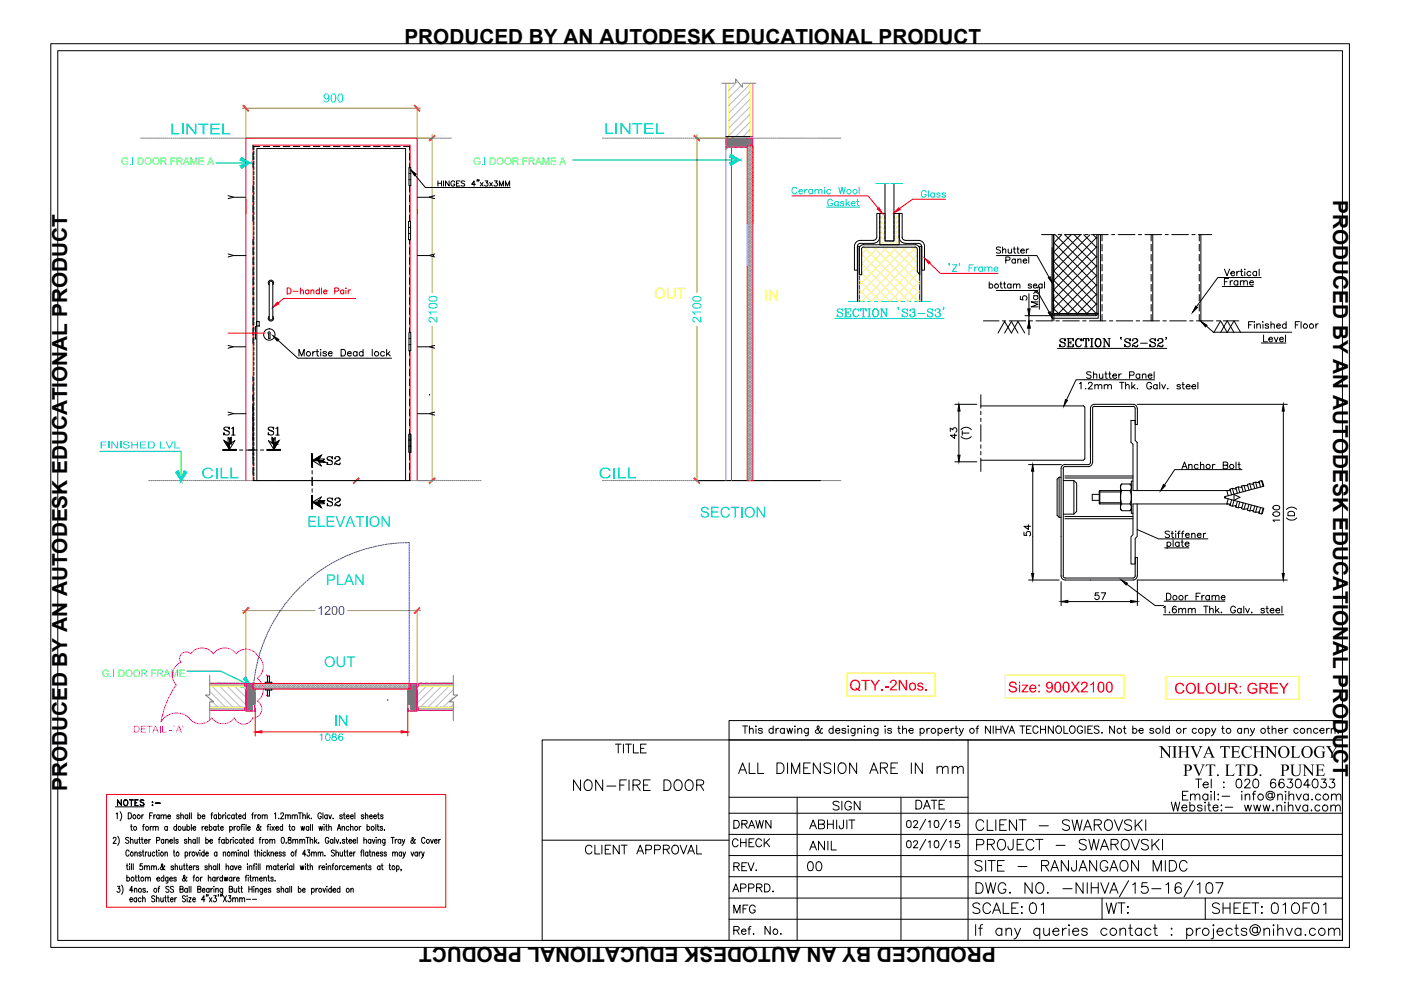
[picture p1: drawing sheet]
<svg xmlns="http://www.w3.org/2000/svg" width="297mm" height="210mm" viewBox="0 0 297 210" stroke-linecap="round" stroke-linejoin="round" font-family="sans-serif">
<defs><g id="words">
<g font-size="4.4">
<text x="85.7" y="9.4">PRODUCED BY AN AUTODESK EDUCATIONAL PRODUCT</text>
<text x="282.6" y="42.4" transform="rotate(90 282.6 42.4)">PRODUCED BY AN AUTODESK EDUCATIONAL PRODUCT</text>
<text x="14.2" y="167.8" transform="rotate(-90 14.2 167.8)">PRODUCED BY AN AUTODESK EDUCATIONAL PRODUCT</text>
<text x="211.1" y="200.8" transform="rotate(180 211.1 200.8)">PRODUCED BY AN AUTODESK EDUCATIONAL PRODUCT</text>
</g>
</g></defs>
<!-- layer: Dwg -->
<g fill="none" stroke="#000" stroke-width=".21">
<path d="M224.2 73.9h23.2M224.7 72.2l1.1 .6a.55 .55 0 0 1-.4 .7 .55 .55 0 0 1-.7-.5v.5l.1-.2M225.8 72.1v-.3v.5a.56 .56 0 0 0-.5-.5 .56 .56 0 0 0-.6 .4l.1 .3 1 .4M226.2 71.8h1.4v.5l-.1-.5M226.2 73.5h1.4v-.5l-.1 .5M226.5 71.8v1.7M226.6 71.8v1.7M226.6 72.6h.4M227 72.3v.6M228.6 71.8a.98 .98 0 0 0 0 1.7M229.2 72.1v.2v-.5v.3a.78 .78 0 0 0-1.1 .1 .78 .78 0 0 0 .1 1.1 .59 .59 0 0 0 .6 .2 .59 .59 0 0 0 .4-.4M229.7 71.8l-.1 .5v-.5h1.3v.5l-.1-.5"/>
<path d="M230 73.5h.5M230.2 71.8v1.7M230.3 71.8v1.7M231.2 73.5h.5M231.2 71.8h.5M231.5 71.8v1.7M232.7 71.8a.91 .91 0 0 0-.5 .9 .91 .91 0 0 0 .7 .8 .91 .91 0 0 0 .5-.9 .91 .91 0 0 0-.7-.8 1.03 1.03 0 0 0 0 1.7M232.9 71.8a1.03 1.03 0 0 1 0 1.7M233.9 73.5h.4M233.9 71.8h.3l1 1.6M234.1 71.8v1.7M234.9 71.8h.5"/>
<path d="M235.2 71.8v1.7l-1-1.5M237.6 71.6h.2h-.2l.2 .4M238.5 72.2l1 .5a.56 .56 0 0 1-.3 .9 .56 .56 0 0 1-.7-.6v.5l.1-.2M239.5 72.1l.1-.3v.5a.58 .58 0 0 0-.5-.5 .58 .58 0 0 0-.6 .4l.1 .3 1 .4M240.2 72.1v.2l-.1-.1a.58 .58 0 0 1 .6-.4 .58 .58 0 0 1 .5 .5l-.3 .3a.8 .8 0 0 0-.8 .9M240.8 71.8l.3 .5-.6 .5M241.2 73.3l-.2 .1-.7-.1-.2 .1M241.2 73.1l-.1 .4-.8-.2M241.8 72.8h1.5M243.8 72.2l1 .5a.56 .56 0 0 1-.2 .9 .56 .56 0 0 1-.8-.6v.5l.1-.2M244.9 72.1l.1-.3v.5a.58 .58 0 0 0-.6-.5 .58 .58 0 0 0-.6 .4l.2 .3 1 .4M245.5 72.1v.2l.1-.4 .6-.1 .3 .2 .1 .3-.3 .3-.6 .3-.2 .6"/>
<path d="M246.2 71.8l.2 .2 .1 .3-.7 .5M246.6 73.3l-.2 .1h-.9M246.6 73.1l-.2 .4h-.3l-.4-.2M247.3 71.6h-.1h.1l-.1 .4M24 177.8a.3 .3 0 0 1 .4-.3 .3 .3 0 0 1 .2 .5l-.6 .8h.7M24.4 171.1h6.1M24.6 172.6l.3-.3v1.3M24.9 169.5l.8 1.1 .1-1.1v1.3l-.9-1v1zM24.9 177.3a1.55 1.55 0 0 1 0 1.9M25.5 172.1a1.55 1.55 0 0 1 0 1.9M26.4 169.6a.57 .57 0 0 1 .8 .6 .57 .57 0 0 1-.9 .4l-.1-.5zM26.4 169.7l.2-.1a.56 .56 0 0 1 .5 .7 .56 .56 0 0 1-.7 .4l-.2-.4z"/>
<path d="M27.2 172.3a.67 .67 0 0 1 .7 .4 .67 .67 0 0 1-.2 .8l-.5 .1zM27.3 177.7l-.2-.2-.5 .2 .1 .3 .4 .2a.35 .35 0 0 1 .1 .6 .35 .35 0 0 1-.6-.2M27.4 169.5l.9 .1zM27.7 178.2l.1-.2h.3l.1 .8M27.7 177.5v1.3M27.7 175.2h.3M27.8 169.6v1.2l.1-1.2M27.8 174.8v1l.3 .3M28.6 169.5h.7l-.6 .1v1.2h.6h-.7zM28.6 178v.7l.3 .1 .2-.2M28.7 170.2h.3zM29.1 178v.8"/>
<path d="M29.4 178h.3M29.6 177.5v1.1l.2 .2M29.8 169.6l.4-.1 .3 .3-.3-.2-.4 .2v.2l.7 .3-.1 .5h-.4l-.3-.2 .3 .2 .5-.2-.1-.3-.6-.2-.1-.3zM30 178h.3M30.1 172.8v.8M30.1 177.5v1.1l.3 .2M30.2 175.2h.4M30.5 172.8h-.3l-.1 .3M30.6 174.8l-.2 .2v1.1M30.6 178.3h.6l-.1-.2a.36 .36 0 0 0-.5 .3 .36 .36 0 0 0 .5 .3l.1-.1M31 175.3a.38 .38 0 0 1 .5 .3 .38 .38 0 0 1-.5 .4l-.1-.3zM31.6 178v.8"/>
<path d="M31.7 172.9h.4M31.8 175.2v.9M31.9 178h-.2l-.1 .3M32.2 170.1l.2-.1v.1l-.1 .1zM32.2 170.7l.2-.1v.2zM32.2 175.2l-.2 .1-.2 .3M32.3 170.1h.1M32.3 170.7h.1M32.4 172.3h-.7v1.3M32.4 175.4l.3-.2 .2 .1 .1 .8M32.4 175.2v.9M32.6 172.8v.8"/>
<path d="M32.9 170.2l1.1 .1zM33 175.4l.2-.2 .3 .1v.8M33 172.8h-.3l-.1 .3M33.2 178.2l.6-.1 .1-.1-.1-.4-.6-.1v1.3M33.8 172.9l-.1-.1a.38 .38 0 0 0-.5 .4 .38 .38 0 0 0 .5 .3l.1-.1M33.8 172.8v.8M34.1 173l.3-.2h.2l.1 .8M34.1 172.8v.8M34.7 173l.2-.2h.3v.8M34.7 178.1l-.1-.1a.37 .37 0 0 0-.4 .4 .37 .37 0 0 0 .4 .3l.1-.1M34.7 178v.8M35.1 178.2l.3-.2h.2l.1 .8"/>
<path d="M35.1 178v.8M35.5 175.4a.36 .36 0 0 0-.6 .2 .36 .36 0 0 0 .5 .4l.1-.1M35.5 175.2v.9M35.6 173.1h.6l-.2-.3a.37 .37 0 0 0-.4 .4 .37 .37 0 0 0 .4 .3l.2-.1M36 178.3h.6l-.1-.2a.37 .37 0 0 0-.5 .2 .37 .37 0 0 0 .5 .4l.1-.1M36.9 177.5v1.3M37.4 175.4a.36 .36 0 0 0-.6 .2 .36 .36 0 0 0 .5 .4l.1-.1M37.4 174.8v1.3M37.8 178.1l-.2-.1h-.3v.3l.4 .1 .1 .2-.2 .2-.3-.2M37.9 175.3a.38 .38 0 0 1 .5 .3 .38 .38 0 0 1-.5 .4l-.1-.3zM38 172.9l-.2-.1h-.3v.3l.4 .1 .1 .2-.2 .2-.3-.2M38.3 173l.3-.2h.2l.1 .8"/>
<path d="M38.3 172.3v1.3M38.7 175.2l.1 .8 .2 .1 .3-.3M39.3 175.2v.9M39.6 175.4a.36 .36 0 0 1 .6 .2 .36 .36 0 0 1-.4 .4l-.2-.1M39.6 178.1l-.2-.1-.3 .1 .5 .3v.3l-.3 .1-.2-.2M39.6 174.8v1.3M39.8 172.9a.36 .36 0 0 0-.6 .2 .36 .36 0 0 0 .5 .4l.1-.1M39.8 172.8v.8M40 178.2l.1-.2h.3l.1 .8M40 177.5v1.3M40.2 172.3v1.3M40.6 172.3v1.3"/>
<path d="M40.6 174.8v1.3M40.9 175.6h.6v-.3a.36 .36 0 0 0-.6 .3 .36 .36 0 0 0 .5 .4l.1-.1M41.4 178.1l-.1-.1a.37 .37 0 0 0-.4 .4 .37 .37 0 0 0 .4 .3l.1-.1M41.4 178v.8M41.8 177.5v1.3M42 172.9a.36 .36 0 0 1 .6 .2 .36 .36 0 0 1-.5 .4l-.1-.1M42 172.3v1.3M42.2 177.5v1.3M42.9 173.1h.5v-.2a.36 .36 0 0 0-.6 .3 .36 .36 0 0 0 .6 .3v-.1M42.9 175.2v.9M43.2 175.2l-.2 .1-.1 .3M43.4 175.6h.6v-.3a.36 .36 0 0 0-.6 .3 .36 .36 0 0 0 .6 .4v-.1"/>
<path d="M43.6 178.1l.1-.1a.38 .38 0 0 1 .5 .4 .38 .38 0 0 1-.5 .3l-.1-.1M43.6 177.5v1.3M44.4 175.4l.1-.1a.38 .38 0 0 1 .5 .3 .38 .38 0 0 1-.5 .4l-.1-.1M44.4 174.8v1.3M44.5 178.3h.6l-.1-.2a.38 .38 0 0 0-.5 .3 .38 .38 0 0 0 .5 .3l.1-.1M44.7 172.8h.4M45.1 172.3l-.3 .3v1M45.8 175.4l-.1-.1a.37 .37 0 0 0-.4 .3 .37 .37 0 0 0 .4 .4l.1-.1M45.8 175.2v.9M45.9 172.9l-.1-.1a.37 .37 0 0 0-.5 .4 .37 .37 0 0 0 .5 .3l.1-.1M45.9 172.8v.8M46.1 175.2h.4"/>
<path d="M46.3 174.8v1l.2 .3M46.3 172.9l.1-.1a.37 .37 0 0 1 .5 .4 .37 .37 0 0 1-.5 .3l-.1-.1M46.3 172.3v1.3M46.3 178h.4M46.7 177.5l-.2 .3v1M46.8 175.6h.5v-.3a.36 .36 0 0 0-.6 .3 .36 .36 0 0 0 .6 .4v-.1M47.2 172.8v.8M47.6 178.1a.36 .36 0 0 0-.6 .2 .36 .36 0 0 0 .4 .4l.2-.1M47.6 178v.8M47.6 172.8h-.2l-.2 .3M47.8 172.4h.1M47.9 172.8v.8"/>
<path d="M47.9 178.1l.1-.1a.38 .38 0 0 1 .5 .4 .38 .38 0 0 1-.5 .3l-.1-.1M47.9 177.5v1.3M48.7 175.4a.36 .36 0 0 1 .6 .2 .36 .36 0 0 1-.5 .4l-.1-.1M48.7 175.2v1.3M48.8 172.9l-.1-.1a.38 .38 0 0 0-.5 .4 .38 .38 0 0 0 .5 .3l.1-.1M48.9 178v.8M49.2 178h-.2l-.1 .3M49.4 177.6h.1zM49.5 178v.8M49.6 175.2v.9M49.7 172.9a.36 .36 0 0 0-.6 .2 .36 .36 0 0 0 .5 .4l.1-.1M49.7 172.8v.8"/>
<path d="M50 172.8h.3M50 175.2l-.2 .1-.2 .3M50.1 172.3v1.1l.2 .2M50.3 175.3a.38 .38 0 0 1 .6 .3 .38 .38 0 0 1-.6 .4l-.1-.3zM50.4 178.1l-.1-.1a.38 .38 0 0 0-.5 .4 .38 .38 0 0 0 .5 .3l.1-.1M50.6 173.1h.6l-.1-.3a.37 .37 0 0 0-.5 .4 .37 .37 0 0 0 .5 .3l.1-.1M51.1 175.2h.3M51.3 178.1a.36 .36 0 0 0-.6 .3 .36 .36 0 0 0 .5 .3l.1-.1M51.3 178v.8M51.5 174.8l-.3 .2v1.1M51.6 178h.3M51.7 177.5v1.1l.3 .2"/>
<path d="M51.7 174.8h.1M51.7 175.3v.8M52 172.9a.36 .36 0 0 0-.6 .2 .36 .36 0 0 0 .6 .4v-.1M52 172.3v1.3M52.2 174.8v1.3M52.2 178.3h.6l-.1-.2a.36 .36 0 0 0-.5 .3 .36 .36 0 0 0 .5 .3l.1-.1M52.5 175.6h.6l-.1-.3a.37 .37 0 0 0-.5 .3 .37 .37 0 0 0 .5 .4l.1-.1M53.4 172.8h.3M53.7 178.1a.38 .38 0 0 0-.7 .3 .36 .36 0 0 0 .6 .3l.1-.1M53.7 177.5v1.3M53.7 172.3l-.2 .3v1M54 172.8v.8"/>
<path d="M54.4 172.8h-.2l-.2 .3M55 178h.3M55.3 175.3v-.1l-.5 .9h-.2l-.2-.3 .5-.6-.1-.4-.2 .2 .1 .3 .4 .7 .2 .1v-.2M55.3 177.5l-.2 .3v1M55.6 173l.1-.2h.4v.8M55.6 172.8v.8M55.6 178v.8M56 178h-.2l-.2 .3M56.1 173l.3-.2h.2l.1 .8M56.4 178a.38 .38 0 0 1 .5 .4 .38 .38 0 0 1-.5 .3l-.2-.3zM56.6 175.2h.4M57 174.8l-.2 .2v1.1"/>
<path d="M57.2 178.2l.2-.2h.3v.8M57.2 178v.8M57.2 174.8h.1M57.3 175.3v.8M57.6 175.2l.6 .9M57.7 178.2l.3-.2h.2l.1 .8M58.2 172.6l.2-.3v1.3M58.2 175.2l-.6 .9M58.5 175.6h.6l-.1-.3a.36 .36 0 0 0-.5 .3 .36 .36 0 0 0 .4 .4l.2-.1M59 173.5h.2zM59.5 172.6a.3 .3 0 0 1 .4-.3 .3 .3 0 0 1 .2 .5l-.6 .8h.7M59.7 177.6l.2-.1a.71 .71 0 0 1 .4 .7 .71 .71 0 0 1-.4 .6l-.2-.1-.1-.4z"/>
<path d="M59.9 175.4l-.1-.1a.37 .37 0 0 0-.4 .3 .37 .37 0 0 0 .4 .4l.1-.1M59.9 174.8v1.3M60.5 173l.1-.2h.4l.1 .8M60.5 172.8v.8M60.7 178.7h.1M61.1 173l.2-.2h.2l.1 .8M61.1 177.6v.4a.42 .42 0 0 1 .6 .4 .42 .42 0 0 1-.6 .3 .5 .5 0 0 1 0-.5 .5 .5 0 0 1 .6-.2v-.4zM61.2 175.2h.4M61.4 174.8v1l.3 .3M61.9 173l.3-.2h.3v.8M61.9 172.8v.8M62.1 178.2l.2-.2h.3v.8"/>
<path d="M62.1 178v.8M62.5 173l.1-.2h.4v.8M62.6 178.2l.2-.2h.3v.8M63.3 172.3h.6M63.6 178.2l.2-.2h.2l.1 .8M63.6 178v.8M63.6 172.3v1.3M63.8 175.2l.2 .9 .2-.9 .2 .9 .2-.9M64.1 178.2l.2-.2h.3v.8M64.2 173l.2-.2h.3v.8M64.2 172.3v1.3M64.9 177.5h.6"/>
<path d="M65.1 172.3v1.3M65.2 177.5v1.3M65.3 173.1l.4 .5M65.5 175.4l-.1-.1a.37 .37 0 0 0-.5 .3 .37 .37 0 0 0 .5 .4l.1-.1M65.5 175.2v.9M65.6 172.8l-.5 .6M65.8 178.2l.2-.2h.3v.8M65.8 177.5v1.3M65.8 174.8v1.3M66 173.5h.1M66.3 174.8v1.3M66.7 177.5v1.3"/>
<path d="M66.9 178.3l.3 .5M67.2 178l-.5 .6M67.6 178.7h.1M67.6 175.2l.2 .9 .2-.9 .2 .9 .2-.9M68.1 172.6a.37 .37 0 0 0-.4-.3 .37 .37 0 0 0-.3 .5l.1 .5 .2 .3 .4-.3v-.2h-.2M68.5 172.3v1.3M68.7 174.8h.1M68.7 175.3v.8M69 175.2h.4M69.2 174.8v1l.2 .3M69.4 172.9a.36 .36 0 0 0-.6 .2 .36 .36 0 0 0 .5 .4l.1-.1M69.4 172.8v.8"/>
<path d="M69.7 175.4l.2-.2 .3 .1v.8M69.7 172.8l.3 .8 .3-.8M69.7 177.8a.37 .37 0 0 0-.5-.2 .37 .37 0 0 0-.2 .4v.5l.3 .3 .4-.3v-.2h-.3M69.7 174.8v1.3M70.6 173.5h.1M70.6 178.1a.36 .36 0 0 0-.6 .2 .36 .36 0 0 0 .5 .4l.1-.1M70.6 178v.8M71 177.5v1.3M71.3 178l.3 .8 .2-.8M71.5 176.1l.4-1.3 .4 1.3M71.6 175.6h.6M72.1 178.7h.1z"/>
<path d="M72.5 175.4l.2-.1h.3v.8M72.5 175.2v.9M72.6 172.9l-.1-.1h-.4v.3l.4 .1 .1 .2-.2 .2-.4-.2M72.8 172.8h.4M73 172.3v1.1l.2 .2M73.1 178.1l-.2-.1-.3 .1 .4 .3v.3l-.3 .1-.1-.2M73.3 178h.4M73.4 173.1h.6l-.1-.3a.38 .38 0 0 0-.5 .4 .38 .38 0 0 0 .5 .3l.1-.1M73.5 177.5v1.1l.2 .2M74 175.4l-.1-.1a.38 .38 0 0 0-.5 .3 .38 .38 0 0 0 .5 .4l.1-.1M74 178.3h.6l-.1-.2a.36 .36 0 0 0-.5 .3 .36 .36 0 0 0 .4 .3l.2-.1M74.3 175.4l.3-.2 .2 .1 .1 .8"/>
<path d="M74.3 173.1h.6v-.2a.36 .36 0 0 0-.6 .3 .36 .36 0 0 0 .5 .3l.1-.1M74.3 174.8v1.3M74.8 178.3h.6v-.2a.38 .38 0 0 0-.6 .3 .38 .38 0 0 0 .5 .3l.1-.1M75.2 172.3v1.3M75.7 177.5v1.3M76.2 175.2v.9M76.6 175.2l-.3 .1-.1 .3M77.1 172.9v-.1h-.5v.3l.5 .1v.2l-.2 .2-.3-.2M77.1 178.2l.3-.2h.3v.8M77.1 177.5v1.3M77.5 173l.2-.2h.2l.1 .8M77.5 172.3v1.3"/>
<path d="M77.8 175.4a.36 .36 0 0 1 .6 .2 .36 .36 0 0 1-.5 .4l-.1-.1M77.8 174.8v1.3M78.3 173.1h.6l-.1-.3a.38 .38 0 0 0-.5 .4 .38 .38 0 0 0 .5 .3l.1-.1M78.6 178.1a.36 .36 0 0 0-.6 .3 .36 .36 0 0 0 .5 .3l.1-.1M78.6 178v.8M78.8 175.3a.38 .38 0 0 1 .6 .3 .38 .38 0 0 1-.6 .4l-.1-.3zM78.9 178l.3 .8 .3-.8M79.2 173.1h.6v-.2a.36 .36 0 0 0-.6 .3 .36 .36 0 0 0 .5 .3l.1-.1M79.7 174.8v1.3M79.7 177.6h.1M79.8 178v.8M80 175.2h.3"/>
<path d="M80.1 172.8h.3M80.1 174.8v1l.3 .3M80.2 178.2l.2-.2h.3v.8M80.2 178v.8M80.2 172.3v1.1l.2 .2M81.1 175.4l-.2-.2-.3 .2 .5 .3v.3l-.3 .1-.2-.2M81.2 172.9l-.2-.1h-.3v.3l.5 .1v.2l-.2 .2-.3-.2M81.5 175.9h.1M81.6 178v1.1l-.2 .1h-.2M81.6 178.1a.36 .36 0 0 0-.6 .3 .36 .36 0 0 0 .5 .3l.1-.1M82.9 177.5h.7M83.2 177.5v1.3"/>
<path d="M83.8 178v.8M84.2 178h-.2l-.2 .3M85 178.1a.36 .36 0 0 0-.6 .3 .36 .36 0 0 0 .5 .3l.1-.1M85 178v.8M85.3 178l.3 .8 .2-.8M85.6 178.8l-.4 .4M88.1 178.1l-.2-.1-.1 .4a.35 .35 0 0 1-.4 .4 .35 .35 0 0 1-.3-.5l.5-.3v-.4h-.2v.4l.4 .7 .2 .1 .1-.1M90.1 177.8a.37 .37 0 0 0-.4-.2 .37 .37 0 0 0-.3 .4v.5l.3 .3h.2l.2-.3M91.3 178l.3 .8 .3-.8M92.1 178.3h.6l-.1-.2a.38 .38 0 0 0-.5 .3 .38 .38 0 0 0 .5 .3l.1-.1M93 178v.8M93.4 178h-.3l-.1 .3"/>
<path d="M24.9 187.9h.5l-.3 .5a.37 .37 0 0 1 .3 .6 .37 .37 0 0 1-.6 0M25.8 187.7a1.55 1.55 0 0 1 0 1.9M26.8 183.6h.3M26.9 186.2a.38 .38 0 0 1 .6 .1 .38 .38 0 0 1-.4 .5l-.2-.2M26.9 185.5v1.3M26.9 183.1v1.1l.3 .2M27.4 180.6a.36 .36 0 0 0-.5-.4 .36 .36 0 0 0-.2 .5v.3a.36 .36 0 0 0 .2 .5 .36 .36 0 0 0 .5-.3M27.5 183.1v.2zM27.5 183.6v.8M27.5 190.7h.6l-.1-.2a.4 .4 0 0 0-.5 .3 .4 .4 0 0 0 .4 .4l.2-.2M27.9 180.6a.45 .45 0 0 1 .4 .5 .45 .45 0 0 1-.4 .4l-.2-.4zM27.9 183.1v1.3"/>
<path d="M28.2 188.8h-.7l.5-.9v1.3M28.3 183.1v1.3M28.5 188.6l.2-.3 .3 .1v.8M28.5 188.3v.9M28.6 180.9l.2-.3 .3 .1v.8M28.6 180.6v.9M28.6 186h.4M28.8 185.5v1.1l.3 .2M29 190.5a.38 .38 0 0 0-.6 .1 .38 .38 0 0 0 .1 .5l.3 .1 .2-.2M29 190.3v.9M29.2 186h.4M29.4 185.5v1.1l.2 .2"/>
<path d="M29.9 190.5a.4 .4 0 0 0-.7 .2 .4 .4 0 0 0 .5 .5l.2-.2M29.9 180.8l-.2-.2-.2 .1v.3l.4 .1v.2l-.2 .2-.3-.2M30.2 180.6h.3M30.2 183.1h-.5l-.1 .6a.38 .38 0 0 1 .6 0 .38 .38 0 0 1 0 .6 .38 .38 0 0 1-.6-.1M30.2 190.6l.3-.3 .2 .1 .1 .8M30.2 189.9v1.3M30.3 180.2v1.1l.2 .2M30.6 183.8l.3-.2h.2l.1 .8M30.6 183.6v.8M30.8 188.5l-.2-.2-.3 .2 .5 .3v.3h-.5v-.1M30.8 186.2l.3-.2 .2 .1 .1 .7M30.8 180.6v.9"/>
<path d="M30.8 186v.8M31.2 180.6l-.4 .4M31.2 183.8l.2-.2h.2l.1 .8M31.2 189.1v.1zM31.4 186.2l.2-.2 .2 .1 .1 .7M31.4 180.6l.1 .8 .2 .1 .2-.2M31.9 180.6v.9M32.1 183.8l.2-.2h.3v.8M32.1 183.6v.8M32.6 183.8l.3-.2h.2l.1 .8M32.8 190.1l-.2-.2-.5 .2 .1 .3 .4 .2a.35 .35 0 0 1 .1 .6 .35 .35 0 0 1-.6-.2M32.8 180.8l-.1-.1a.42 .42 0 0 0-.5 .3 .42 .42 0 0 0 .3 .5l.3-.2"/>
<path d="M33.1 180.6h.3M33.2 190.6l.2-.3 .2 .1 .1 .8M33.2 189.9v1.3M33.2 180.2v1.1l.2 .2M33.2 186.4h.6v-.3a.35 .35 0 0 0-.5 .1 .35 .35 0 0 0 .1 .4 .35 .35 0 0 0 .4 0M33.5 188.3h.3M33.6 184.3v.1zM33.7 180.2v.1zM33.7 180.7v.8M33.9 187.9l-.3 .3v1M34.1 190.3v.8l.3 .1 .2-.2M34.2 180.7a.42 .42 0 0 1 .5 .3 .42 .42 0 0 1-.3 .5l-.3-.2z"/>
<path d="M34.6 190.3v.9M34.7 186.2a.38 .38 0 0 0-.6 .1 .38 .38 0 0 0 .4 .5l.2-.2M34.7 185.5v1.3M34.9 190.3h.3M34.9 183.7v-.1a.71 .71 0 0 1-.8 .8l-.1-.3 .5-.7-.1-.3-.2 .2 .1 .3 .4 .8 .2-.1M35 180.9l.2-.3 .2 .1 .1 .8M35 180.6v.9M35.1 189.9v1.1l.2 .2M35.5 190.3h.3M35.6 189.9v1.1l.3 .2M35.6 186v1.2h-.4M35.6 186.2l-.1-.1a.37 .37 0 0 0-.4 .3 .37 .37 0 0 0 .4 .4l.1-.2"/>
<path d="M35.8 188.1l-.2-.2-.4 .2v.3l.5 .2a.36 .36 0 0 1 0 .6 .36 .36 0 0 1-.5-.2M36 186.4h.5v-.3a.35 .35 0 0 0-.5 .1 .35 .35 0 0 0 .1 .4 .35 .35 0 0 0 .4 0M36.1 190.7h.6v-.2a.37 .37 0 0 0-.6 .2 .37 .37 0 0 0 .5 .4l.1-.1M36.8 180.6h.3M36.8 188.1l-.3-.2-.4 .2 .1 .3 .5 .2a.36 .36 0 0 1 0 .6 .36 .36 0 0 1-.6-.2M36.8 183.8l-.2-.2-.3 .2 .5 .3v.3h-.5v-.2M36.9 180.2v1.1l.2 .2M37.1 190.3v.9M37.1 183.8l.3-.2h.2v.8M37.1 183.1v1.3M37.4 186.2l-.2-.2-.3 .1v.2l.3 .1 .2 .2-.2 .2-.4-.2M37.4 190.3l-.2 .1-.1 .3"/>
<path d="M37.5 180.7a.42 .42 0 0 1 .5 .3 .42 .42 0 0 1-.3 .5l-.3-.2zM38.1 183.6v.8h.4l.1-.2M38.2 188.5h.5l.1-.5-.6-.1v1.3l.5-.1 .1-.3-.2-.3M38.6 183.6v.8M38.9 183.6h.3M39 183.1v1.1l.3 .2M39.3 180.8v-.1a.42 .42 0 0 1 .6 .3 .42 .42 0 0 1-.3 .5l-.3-.2M39.3 180.6v1.3M39.3 190.1l-.2-.2-.4 .1v.4l.6 .3v.3l-.2 .2-.4-.2M39.5 183.6h.3M39.6 183.1v1.1l.2 .2M39.6 186.1v-.1a1 1 0 0 1-.7 .8l-.2-.3 .5-.6-.1-.4-.2 .3 .1 .3 .3 .5 .2 .2 .1-.1"/>
<path d="M39.7 189.9v.1zM39.7 190.4v.8M39.7 188.5l-.1-.1a.36 .36 0 0 0-.5 .4 .36 .36 0 0 0 .6 .2M39.7 188.3v.9M40 190.3h.5l-.5 .9h.5M40.1 183.9h.6l-.1-.2a.38 .38 0 0 0-.5 .3 .38 .38 0 0 0 .4 .4l.2-.2M40.1 187.9v1.3M40.1 180.6v.9M40.5 187.9v1.3M40.5 180.6l-.2 .1-.2 .3M40.8 190.7h.6v-.2a.38 .38 0 0 0-.6 .3 .38 .38 0 0 0 .5 .3l.1-.1M40.9 186h.3"/>
<path d="M41 183.6v.8M41.3 185.5l-.2 .3v1M41.4 183.6h-.2l-.2 .3M41.5 180.6l.3 .9 .3-.9M41.9 188.5l.7-.1v-.4l-.7-.1v1.3l.7-.1v-.5l-.3-.1M42.1 183.8l-.2-.2h-.3v.3l.5 .2v.1l-.2 .2-.3-.2M42.4 180.2v.1zM42.4 180.7v.8M42.5 186v.8M42.9 188.7h.5v-.3a.37 .37 0 0 0-.5 .4 .37 .37 0 0 0 .5 .3v-.1M42.9 186l-.3 .1-.1 .3M43.3 180.8l-.1-.1a.42 .42 0 0 0-.5 .3 .42 .42 0 0 0 .2 .5l.4-.2"/>
<path d="M43.3 180.2v1.3M43.4 190.8h-.7l.5-.9v1.3M43.6 181h.6l-.1-.2a.4 .4 0 0 0-.5 .3 .4 .4 0 0 0 .4 .4l.2-.2M43.9 189.7h-.2h.2l-.2 .3M44 183.8l-.2-.2h-.3v.3l.3 .1 .2 .2-.2 .2-.4-.2M44.1 189.7l-.1 .3M44.2 186.2l.2-.2 .2 .1 .1 .7M44.2 185.5v1.3M44.3 183.8l.2-.2h.3v.8M44.3 183.1v1.3M44.3 188.5v-.1a.36 .36 0 0 0-.6 .4 .36 .36 0 0 0 .6 .2M44.3 188.3v.9"/>
<path d="M44.4 190.3l.5 .9M44.7 188.3v.9M44.9 190.3l-.5 .9M45.1 188.3l-.3 .2-.1 .2M45.3 189.9h.6l-.3 .5a.37 .37 0 0 1 .3 .6 .37 .37 0 0 1-.7 0M45.4 187.9v.1zM45.4 188.4v.8M45.6 186.2l-.1-.1a.37 .37 0 0 0-.4 .3 .37 .37 0 0 0 .4 .4l.1-.2M45.6 186v.8M45.7 188.6l.3-.3 .2 .1 .1 .8M45.7 188.3v.9M45.8 183.8a.38 .38 0 0 0-.7 .1 .38 .38 0 0 0 .5 .5l.2-.2"/>
<path d="M45.8 183.6v.8M46 180.8l-.1-.1a.42 .42 0 0 0-.5 .3 .42 .42 0 0 0 .2 .5l.4-.2M46 180.6v.9M46 186v.8M46.2 183.1v1.3M46.3 189.7l-.1 .3M46.4 186h-.2l-.2 .4M46.5 183.1v1.3M46.8 189.7h-.1h.1l-.1 .3M47.1 189.7h-.1h.1l-.1 .3M47.2 186.2a.38 .38 0 0 0-.7 .1 .38 .38 0 0 0 .5 .5l.2-.2M47.2 185.5v1.3"/>
<path d="M47.2 188.3v1.2l-.4 .1M47.2 188.5l-.1-.1a.36 .36 0 0 0-.5 .4 .36 .36 0 0 0 .6 .2M47.3 180.9l.3-.3 .2 .1 .1 .8M47.3 189.9l.7 1.3M47.3 180.6v.9M47.5 186l.2 .8 .2-.8 .2 .8 .2-.8M47.9 183.8l.3-.2h.2l.1 .8M47.9 183.1v1.3M48 189.9l-.7 1.3M48.3 180.7a.42 .42 0 0 1 .5 .3 .42 .42 0 0 1-.2 .5l-.4-.2zM48.4 189.9h.6l-.3 .5a.37 .37 0 0 1 .3 .6 .37 .37 0 0 1-.7 0M48.6 188.5h.6v-.5l-.6-.1v1.3l.6-.1 .1-.3-.3-.3"/>
<path d="M49.1 180.9l.2-.3 .3 .1v.8M49.1 180.6v.9M49.2 186.2a.38 .38 0 0 0-.7 .1 .38 .38 0 0 0 .5 .5l.2-.2M49.2 186v.8M49.3 190.6l.3-.3 .2 .1 .1 .8M49.3 190.3v.9M49.4 183.8a.38 .38 0 0 0-.6 .1 .38 .38 0 0 0 .4 .5l.2-.2M49.4 183.6v.8M49.5 186v.8M49.6 188.3l.1 .8 .2 .1 .3-.2M49.6 180.9l.2-.3 .3 .1v.8M49.7 183.6l.3 .8 .3-.8"/>
<path d="M49.9 190.6l.2-.3 .2 .1 .1 .8M49.9 186l-.2 .1-.2 .3M50.1 186.4h.6l-.1-.3a.35 .35 0 0 0-.4 .1 .35 .35 0 0 0 .1 .5 .35 .35 0 0 0 .4-.1M50.2 188.3v.9M50.5 188.3h.3M50.5 180.2v.1zM50.5 183.9h.6v-.2a.35 .35 0 0 0-.5 .1 .35 .35 0 0 0 0 .4 .35 .35 0 0 0 .5 0M50.5 180.7v.8M50.6 187.9v1.1l.3 .2M50.8 190.6l.3-.3 .2 .1v.8M50.8 190.3v.9M50.9 180.9l.2-.3 .3 .1v.8"/>
<path d="M50.9 180.6v.9M51.1 188.3h.3M51.2 187.9v1.1l.2 .2M51.3 190.6l.3-.3 .2 .1 .1 .8M52 186h.3M52.3 190.7h.8M52.3 180.8l-.1-.1a.42 .42 0 0 0-.5 .3 .42 .42 0 0 0 .3 .5l.3-.2M52.3 180.6v.9M52.3 185.5l-.2 .3v1M52.5 183.1v.2zM52.5 183.6v.8M52.6 185.5v.2z"/>
<path d="M52.6 186.1v.7M52.7 180.2v1.3M52.8 187.9v1.3M52.8 188.5h.6M52.8 183.8l.3-.2h.2l.1 .8M52.8 183.6v.8M52.9 186h.4M53.1 185.5v1.1l.2 .2M53.4 187.9v1.3M53.5 190.7h.9M53.6 186.2l.3-.2 .2 .1 .1 .7M53.6 186v.8"/>
<path d="M53.7 183.6h.3M53.8 187.9v.1zM53.8 188.4v.8M53.9 180.6h.3M54.1 180.2v1.1l.2 .2M54.1 183.1l-.3 .3v1M54.2 186.2l.2-.2 .2 .1 .1 .7M54.2 188.6l.3-.3 .2 .1 .1 .8M54.2 188.3v.9M54.3 183.1v.2zM54.3 183.6v.8M54.6 180.9l.2-.3 .2 .1 .1 .8"/>
<path d="M54.6 180.2v1.3M54.8 183.1v1.3M55 186.4h.6v-.3a.35 .35 0 0 0-.5 .1 .35 .35 0 0 0 0 .4 .35 .35 0 0 0 .5 0M55.1 183.1v1.3M55.5 180.2v.1zM55.5 180.7v.8M55.7 188.3v1l-.1 .3h-.4M55.7 188.5l-.1-.1a.36 .36 0 0 0-.5 .4 .36 .36 0 0 0 .6 .2M55.9 186.2l.3-.2 .2 .1 .1 .7M55.9 186v.8M56 188.7h.6l-.1-.3a.37 .37 0 0 0-.5 .4 .37 .37 0 0 0 .5 .3l.1-.1M56.4 180.8l-.1-.1a.38 .38 0 0 0-.5 .4 .38 .38 0 0 0 .5 .3l.1-.1"/>
<path d="M56.5 183.8l.3-.2h.2l.1 .8M56.5 183.6v.8M56.7 180.2v1.3M56.8 186h.3M56.9 181l.3 .5M56.9 185.5v1.1l.3 .2M57.1 183.8l.2-.2h.2l.1 .8M57.1 180.6l-.4 .7M57.4 188.5l-.2-.2-.3 .2 .5 .3v.3h-.5v-.1M57.5 180.9l.2-.3 .2 .1 .1 .8M57.5 180.6v.9M57.9 186.2l-.1-.2-.3 .1v.2l.3 .1 .1 .2-.1 .2-.4-.2"/>
<path d="M58.3 186.8h.1zM58.3 181h.6l-.1-.2a.36 .36 0 0 0-.5 .3 .36 .36 0 0 0 .5 .3l.1-.1M58.5 183.8a.38 .38 0 0 0-.6 .1 .38 .38 0 0 0 .4 .5l.2-.2M58.5 183.6v.8M58.8 183.6h.4M58.9 183.1v1.1l.3 .2M59.3 188.5l-.2-.2-.4 .2 .5 .3v.3h-.4l-.1-.1M59.5 183.9h.5v-.2a.38 .38 0 0 0-.6 .3 .38 .38 0 0 0 .4 .4l.2-.2M59.6 188.6l.2-.3 .3 .1v.8M59.6 187.9v1.3M59.7 180.8l-.2-.2-.3 .1v.3l.4 .1 .1 .2-.2 .2-.3-.2M60.3 183.6v.8"/>
<path d="M60.5 180.8l-.2-.2-.3 .1v.3l.4 .1 .1 .2-.2 .2-.3-.2M60.8 183.6h-.2l-.3 .3M61 183.1v.2zM61 183.6v.8M61.1 188.5l-.1-.1a.36 .36 0 0 0-.5 .4 .36 .36 0 0 0 .6 .2M61.1 188.3v.9M61.4 187.9v1.3M61.8 187.9v1.3M61.9 183.8l-.1-.2a.36 .36 0 0 0-.5 .4 .36 .36 0 0 0 .6 .2M61.9 183.6v.8M61.9 180.6a.41 .41 0 0 1 .4 .5 .41 .41 0 0 1-.4 .3l-.2-.4zM62.3 183.1v1.3"/>
<path d="M62.5 180.6h.4M62.9 180.2l-.2 .3v1M63.3 188.5v-.1a.38 .38 0 0 1 .6 .4 .38 .38 0 0 1-.6 .3v-.1M63.3 187.9v1.3M63.6 183.6l.3 .8 .2-.8 .1 .8 .2-.8M64.1 188.7h.6l-.1-.3a.38 .38 0 0 0-.5 .4 .38 .38 0 0 0 .5 .3l.1-.1M64.8 183.1v.2zM64.8 183.6v.8M64.8 181.1h-.7l.5-.9v1.3M65.1 183.6h.3M65.2 180.2h.5l-.3 .5a.36 .36 0 0 1 .3 .6 .36 .36 0 0 1-.6 0M65.2 183.1v1.1l.3 .2"/>
<path d="M65.8 183.8l.2-.2h.2l.1 .8M65.8 183.1v1.3M66.1 188.5l.1-.1a.36 .36 0 0 1 .4 .4 .36 .36 0 0 1-.5 .2M66.1 180.9l.2-.3 .2 .1 .1 .8M66.1 180.6v.9M66.1 188.3v1.3M66.6 180.9l.2-.3 .2 .1 .1 .8M67 188.3v.9M67.4 188.3l-.4 .2v.2M67.5 180.9l.2-.3 .2 .1 .1 .8M67.5 180.6v.9M67.7 183.6v.8"/>
<path d="M68 180.9l.2-.3 .2 .1 .1 .8M68.1 183.6h-.2l-.2 .3M68.3 183.9h.5v-.2a.35 .35 0 0 0-.5 .1 .35 .35 0 0 0 .1 .4 .35 .35 0 0 0 .4 0M68.5 188.3l.3 .9 .2-.9M68.9 181.4h.1M69.2 183.1v.2zM69.2 183.6v.8M69.3 187.9v.1zM69.3 188.4v.8M69.6 183.8l.2-.2h.3v.8M69.6 183.6v.8M70.2 188.5v-.1a.38 .38 0 0 0-.6 .4 .38 .38 0 0 0 .6 .3v-.1"/>
<path d="M70.2 187.9v1.3M70.4 183.6h.4M70.6 188.7h.6l-.1-.2a.35 .35 0 0 0-.4 0 .35 .35 0 0 0 0 .5 .35 .35 0 0 0 .5 0M70.8 183.1l-.3 .3v1M70.9 180.4a.34 .34 0 0 0-.5-.2 .34 .34 0 0 0-.1 .5l.4 .2a.35 .35 0 0 1 .1 .6 .35 .35 0 0 1-.6-.2M71.2 180.9l.3-.3 .2 .1 .1 .8M71.2 180.2v1.3M72 183.6v.8M72.1 188.5l-.2-.1a.36 .36 0 0 0-.4 .4 .36 .36 0 0 0 .6 .2M72.1 187.9v1.3M72.1 180.6l.1 .8 .2 .1 .2-.2M72.4 183.6h-.2l-.2 .3"/>
<path d="M72.6 180.6v.9M72.9 180.6h.4M73 180.2v1.1l.3 .2M73.2 183.8a.38 .38 0 0 0-.7 .1 .38 .38 0 0 0 .5 .5l.2-.2M73.5 183.9h.5v-.2a.38 .38 0 0 0-.6 .3 .38 .38 0 0 0 .4 .4l.2-.2M73.5 180.6h.3M73.6 180.2v1.1l.2 .2M74.1 181h.5v-.2a.4 .4 0 0 0-.6 .2 .4 .4 0 0 0 .4 .5l.2-.2M74.4 183.8l.2-.2h.3v.8M74.4 183.6v.8M74.4 188.6l.2-.3 .3 .1v.8M74.4 188.3v.9"/>
<path d="M74.9 183.8l.3-.2h.2l.1 .8M75 180.6v.9M75.3 180.6l-.3 .4M75.8 183.9h.5v-.2a.38 .38 0 0 0-.6 .3 .38 .38 0 0 0 .5 .4l.1-.2M76.5 180.6h.3M76.7 183.8l.2-.2h.3v.8M76.7 183.6v.8M76.8 180.2l-.2 .3v1M77.1 180.2v1.3M77.5 183.6h.4M77.7 183.1v1.1l.2 .2M78 180.8l-.1-.1a.37 .37 0 0 0-.5 .4 .37 .37 0 0 0 .5 .3l.1-.1"/>
<path d="M78 180.6v.9M78.3 180.6h.3M78.4 180.2v1.1l.3 .2M78.7 183.8l-.2-.2-.3 .2 .4 .3v.3h-.3l-.1-.2M78.9 180.9l.3-.3 .2 .1v.8M78.9 180.6v.9M79.8 181h.5v-.2a.36 .36 0 0 0-.5 .3 .36 .36 0 0 0 .4 .3l.1-.1M80.6 183.8l-.1-.2a.36 .36 0 0 0-.5 .4 .36 .36 0 0 0 .6 .2M80.6 183.6v.8M80.9 183.6h.3M81 183.1v1.1l.3 .2M81.1 180.8l-.1-.2-.3 .1v.3l.4 .1v.2l-.1 .2-.4-.2"/>
<path d="M81.9 180.8l-.2-.2-.2 .1v.3l.4 .1v.2l-.2 .2-.3-.2M82.5 183.6h.3M82.6 183.1v1.1l.3 .2M83.2 180.9l.3-.3 .2 .1v.8M83.2 180.6v.9M83.7 180.9l.3-.3 .2 .1 .1 .8M84.1 183.8l.1-.2a.37 .37 0 0 1 .4 .4 .37 .37 0 0 1-.4 .4l-.1-.2M84.1 183.6v1.2M85.1 184.4l-.1-.1 .1 .2-.1 .2M85.1 180.8v-.1a.42 .42 0 0 0-.5 .3 .42 .42 0 0 0 .2 .5l.3-.2M85.1 180.6v.9M85.4 180.6l.3 .9 .3-.9"/>
<path d="M85.7 181.5l-.3 .4M87.1 180.6l.3 .9 .3-.9M88.5 180.8l-.1-.1a.37 .37 0 0 0-.5 .4 .37 .37 0 0 0 .5 .3l.1-.1M88.5 180.6v.9M88.9 180.6v.9M89.3 180.6l-.3 .1-.1 .3M89.4 180.6l.3 .9 .2-.9M89.7 181.5l-.4 .4"/>
<circle cx="28.5" cy="173.1" r=".38"/>
<circle cx="28.7" cy="175.6" r=".38"/>
<circle cx="29.4" cy="173.1" r=".38"/>
<circle cx="54.9" cy="173.1" r=".38"/>
<circle cx="62.2" cy="175.6" r=".38"/>
<circle cx="75.5" cy="175.6" r=".38"/>
<circle cx="90.7" cy="178.3" r=".38"/>
<circle cx="28.1" cy="186.4" r=".4"/>
<circle cx="29.7" cy="188.7" r=".4"/>
<circle cx="30.2" cy="186.4" r=".4"/>
<circle cx="32.9" cy="188.7" r=".4"/>
<circle cx="41" cy="181" r=".4"/>
<circle cx="41.9" cy="186.4" r=".4"/>
<circle cx="67.9" cy="188.7" r=".4"/>
<circle cx="71.3" cy="183.9" r=".39"/>
<circle cx="73.7" cy="188.7" r=".4"/>
<circle cx="83.4" cy="183.9" r=".39"/>
</g>
<!-- layer: DIM -->
<path d="M147.5 29.3h8.2M147.8 28.5v33.5M147.8 69.2v32.7M147.5 101.9h5.8" fill="none" stroke="#b88a00" stroke-width=".21"/>
<g fill="#b88a00" stroke="#b88a00" stroke-width=".21">
<path d="M147.1 101.4l1.3 1-1.2-1.1zM147.1 101.4l1.3 1-.1 .1z"/>
<path d="M147.1 28.8l1.2 1.1 .1-.1zM147.1 28.8l.1-.1 1.2 1.1z"/>
</g>
<g fill="#0dd">
<path d="M146.9 67.3l.7-.1 .8 .9v-.9h.3v1.2l-.6-.2-.4-.6a.38 .38 0 0 0-.4-.2 .38 .38 0 0 0-.3 .4 .38 .38 0 0 0 .3 .3v.3l-.4-.2-.1-.7z"/>
<path d="M146.8 66h1.9v.3h-1.5l.3 .4h-.3z"/>
<path d="M146.9 64.4l.5-.2 .9 .1 .3 .2 .1 .5-.5 .4h-1.1l-.3-.4zM147 64.6a.57 .57 0 0 0 .3 .6 .57 .57 0 0 0 .6 0h.3a.39 .39 0 0 0 .2-.6 .39 .39 0 0 0-.6-.1z"/>
<path d="M146.9 62.9l.6-.2 .9 .1 .3 .4v.4l-.6 .4-1-.1-.3-.4zM147.2 63l-.2 .3 .1 .3 .5 .2 .7-.2a.31 .31 0 0 0 .2-.4 .31 .31 0 0 0-.4-.2z"/>
</g>
<!-- layer: HIDDEN -->
<g fill="none" stroke="#808080" stroke-width=".21">
<path d="M127.7 101.9h.3M128.2 101.9h.3M128.6 101.9h.3M129 101.9h.3M129.5 101.9h.3M129.9 101.9h.3M130.3 101.9h.3M130.7 101.9h.3M131.2 101.9h.3M131.6 101.9h.3M132 101.9h.3M132.4 101.9h.3"/>
<path d="M132.9 101.9h.3M133.3 101.9h.3M133.7 101.9h.3M134.1 101.9h.3M134.5 101.9h.3M135 101.9h.3M135.4 101.9h.3M135.9 101.9h.2M136.3 101.9h.2M136.7 101.9h.3M137.1 101.9h.3M137.6 101.9h.2"/>
<path d="M138 101.9h.3M138.4 101.9h.3M138.8 101.9h.3M139.2 101.9h.3M139.7 101.9h.3M140.1 101.9h.3M140.5 101.9h.3M140.9 101.9h.3M141.4 101.9h.3M141.8 101.9h.3M142.2 101.9h.3M142.6 101.9h.3"/>
<path d="M143.1 101.9h.3M143.5 101.9h.3M143.9 101.9h.3M144.4 101.9h.2M144.8 101.9h.2M145.2 101.9h.3M145.6 101.9h.3M146.1 101.9h.2M146.5 101.9h.2M146.9 101.9h.3M147.3 101.9h.3M147.8 101.9h.3"/>
<path d="M148.2 101.9h.3M148.6 101.9h.3M149 101.9h.3M149.5 101.9h.2M149.9 101.9h.3M150.3 101.9h.3M150.7 101.9h.3M151.1 101.9h.3M151.6 101.9h.3M152 101.9h.3M152.4 101.9h.3M152.9 101.9h.2"/>
<path d="M153.3 101.9h.3M153.7 101.9h.3M154.1 101.9h.3M154.6 101.9h.2M155 101.9h.3M155.4 101.9h.3M155.8 101.9h.3M156.3 101.9h.3M156.7 101.9h.3M157.1 101.9h.3M157.5 101.9h.3M158 101.9h.3"/>
<path d="M158.4 101.9h.3M158.8 101.9h.3M159.2 101.9h.3M159.7 101.9h.2M160.1 101.9h.3M160.5 101.9h.3M160.9 101.9h.3M161.4 101.9h.2M161.8 101.9h.3M162.2 101.9h.3M162.7 101.9h.2M163.1 101.9h.2"/>
<path d="M163.5 101.9h.3M163.9 101.9h.3M164.4 101.9h.2M164.8 101.9h.3M165.2 101.9h.3M165.6 101.9h.3M166 101.9h.3M166.5 101.9h.3M166.9 101.9h.3M167.3 101.9h.3M167.7 101.9h.3M168.2 101.9h.3"/>
<path d="M168.6 101.9h.3M169 101.9h.3M169.4 101.9h.3M169.9 101.9h.3M170.3 101.9h.3M170.7 101.9h.3M171.2 101.9h.2M171.6 101.9h.2M172 101.9h.3M172.4 101.9h.3M172.9 101.9h.3M173.3 101.9h.3"/>
<path d="M173.7 101.9h.3M174.1 101.9h.3M174.6 101.9h.3M175 101.9h.3M175.4 101.9h.3M175.8 101.9h.3M176.2 101.9h.3M176.7 101.9h.3M177.1 101.9h.3M177.5 101.9h.3M177.9 101.9h.4"/>
</g>
<!-- layer: WALL -->
<g fill="#f00">
<path d="M214.1 144.7l.3-.2h.7l.3 .3 .2 .4h-.3l-.2-.4h-.5a.36 .36 0 0 0-.4 .4 .36 .36 0 0 0 .5 .3l.8 .3 .2 .4-.2 .4-.3 .2-.6 .1-.5-.2-.2-.4-.1-.2h.3l.1 .2 .3 .3 .6-.1a.43 .43 0 0 0 .2-.5 .43 .43 0 0 0-.6-.2l-.7-.3-.1-.5z"/>
<path d="M216.6 145.2h1.4l-1.1 1.4h1.1v.2h-1.4v-.2l1-1.2h-1z"/>
<path d="M227 144.5h.4l.6 .9 .6-.9h.4l-.9 1.1 .9 1.2h-.4l-.6-1-.7 1h-.4l.9-1.2z"/>
<path d="M229.4 144.7l.7-.2 .5 .4-.1 .7-1 1h1.1v.2h-1.5l.2-.5 .9-.8 .1-.3-.2-.4h-.4l-.2 .4h-.3z"/>
<path d="M231.2 145.1l.8-.6v2.3h-.3v-1.8l-.5 .4z"/>
<path d="M216 144.5h.3v.4h-.3zM216 145.2h.3v1.6h-.3z"/>
<path d="M218.3 145.5l.3-.3 .5-.1 .4 .2 .2 .4v.4h-1.2v.1a.46 .46 0 0 0 .5 .4 .46 .46 0 0 0 .4-.3h.3l-.3 .5h-.8l-.4-.7zM218.7 145.4l-.2 .4h.9l-.1-.4z"/>
<path d="M220.1 145.2h.4v.3h-.4zM220.1 146.5h.4v.3h-.4z"/>
<path d="M221.8 144.9l.4-.3 .4-.1 .5 .3 .1 .4v1l-.4 .6h-.7l-.3-.4v-.1h.3a.51 .51 0 0 0 .6 .2 .51 .51 0 0 0 .3-.6l-.1-.1-.4 .3-.5-.2-.2-.4zM222 145.3a.48 .48 0 0 0 .9 0 .48 .48 0 0 0-.9 0z"/>
<path d="M223.7 144.7l.7-.2 .5 .5 .1 1.2-.2 .4-.3 .2h-.5l-.4-.4-.1-1.2zM224.1 144.8l-.3 .4v.7l.1 .4 .2 .3h.4l.2-.3-.1-1.2a.38 .38 0 0 0-.5-.3z"/>
<path d="M225.5 144.8l.2-.2 .5-.1 .5 .6v1.2l-.4 .5h-.6l-.3-.3-.1-1.1zM225.8 144.8l-.2 .5v1l.2 .3h.4l.3-.4v-1l-.3-.4z"/>
<path d="M232.8 144.8l.3-.2 .5-.1 .3 .2 .2 .4v1.2l-.4 .5h-.6l-.3-.3-.1-1.1zM233.2 144.8l-.2 .5v.8l.1 .4 .5 .1 .3-.4v-1l-.2-.4z"/>
<path d="M234.7 144.7l.3-.2 .5 .1 .4 .6v1l-.2 .4-.4 .3-.5-.1-.3-.4v-1.1zM235 144.8l-.2 .4v1l.2 .4a.64 .64 0 0 0 .6-1v-.5a.38 .38 0 0 0-.6-.3z"/>
</g>
<!-- layer: HIDDEN -->
<g fill="none" stroke="#808080" stroke-width=".21">
<path d="M127.7 29.3h.3M128.2 29.3h.3M128.6 29.3h.3M129 29.3h.3M129.5 29.3h.2M129.9 29.3h.3M130.3 29.3h.3M130.7 29.3h.3M131.2 29.3h.3M131.6 29.3h.3M132 29.3h.3M132.4 29.3h.3"/>
<path d="M132.9 29.3h.3M133.3 29.3h.3M133.7 29.3h.3M134.1 29.3h.3M134.5 29.3h.3M135 29.3h.3M135.4 29.3h.3M135.8 29.3h.3M136.3 29.3h.2M136.7 29.3h.3M137.1 29.3h.3M137.6 29.3h.2"/>
<path d="M138 29.3h.2M138.4 29.3h.3M138.8 29.3h.3M139.2 29.3h.3M139.7 29.3h.3M140.1 29.3h.3M140.5 29.3h.3M140.9 29.3h.3M141.4 29.3h.3M141.8 29.3h.3M142.2 29.3h.3M142.6 29.3h.3"/>
<path d="M143.1 29.3h.3M143.5 29.3h.3M143.9 29.3h.3M144.3 29.3h.3M144.8 29.3h.2M145.2 29.3h.3M145.6 29.3h.3M146.1 29.3h.2M146.5 29.3h.2M146.9 29.3h.3M147.3 29.3h.3M147.8 29.3h.3"/>
<path d="M148.2 29.3h.3M148.6 29.3h.3M149 29.3h.3M149.5 29.3h.2M149.9 29.3h.3M150.3 29.3h.3M150.7 29.3h.3M151.1 29.3h.3M151.6 29.3h.3M152 29.3h.3M152.4 29.3h.3M152.8 29.3h.3"/>
<path d="M153.3 29.3h.3M153.7 29.3h.3M154.1 29.3h.3M154.6 29.3h.2M155 29.3h.3M155.4 29.3h.3M155.8 29.3h.3M156.3 29.3h.3M156.7 29.3h.3M157.1 29.3h.3M157.5 29.3h.3M158 29.3h.3"/>
<path d="M158.4 29.3h.3M158.8 29.3h.3M159.2 29.3h.3M159.7 29.3h.2M160.1 29.3h.3M160.5 29.3h.3M160.9 29.3h.3M161.3 29.3h.3M161.8 29.3h.3M162.2 29.3h.3M162.7 29.3h.2M163.1 29.3h.2"/>
<path d="M163.5 29.3h.3M163.9 29.3h.3M164.4 29.3h.2M164.8 29.3h.3M165.2 29.3h.3M165.6 29.3h.3M166 29.3h.3M166.5 29.3h.3M166.9 29.3h.3M167.3 29.3h.3M167.7 29.3h.3M168.2 29.3h.3"/>
<path d="M168.6 29.3h.3M169 29.3h.3M169.4 29.3h.3M169.9 29.3h.3M170.3 29.3h.3M170.7 29.3h.3M171.2 29.3h.2M171.6 29.3h.2M172 29.3h.3M172.4 29.3h.3M172.9 29.3h.2M173.3 29.3h.3"/>
<path d="M173.7 29.3h.3M174.1 29.3h.3M174.6 29.3h.3M175 29.3h.3M175.4 29.3h.3M175.8 29.3h.3M176.2 29.3h.3M176.7 29.3h.3M177.1 29.3h.3M177.5 29.3h.3M177.9 29.3h.4"/>
</g>
<!-- layer: 0 -->
<path d="M148.1 101.9h25.9" fill="none" stroke="#000" stroke-width=".21"/>
<!-- layer: WALL -->
<path d="M128.3 26.1h.4v2h1.3v.3h-1.7z" fill="#0dd"/>
<path d="M130.7 26.1v2.3" fill="none" stroke="#0dd" stroke-width=".34"/>
<g fill="#0dd">
<path d="M131.5 26.1h.4l1.4 1.8v-1.8h.4v2.3h-.4l-1.5-1.8v1.8h-.3z"/>
<path d="M134 26.1h2.2v.3h-.9v2h-.4v-2h-.9z"/>
<path d="M136.6 26.1h2v.3h-1.6v.7h1.4v.2h-1.4v.8h1.6v.3h-2z"/>
<path d="M139.1 26.1h.4v2h1.3v.3h-1.7z"/>
<path d="M127.4 99.5l.8-.4 1 .3 .3 .4-.4 .1-.4-.5-.8 .1-.4 .4v.6l.2 .5 .4 .2 .7-.1 .4-.5 .3 .1-.1 .3-.6 .4-1.1-.1-.4-.3-.2-.6z"/>
</g>
<path d="M130.2 99.1v2.3" fill="none" stroke="#0dd" stroke-width=".38"/>
<g fill="#0dd">
<path d="M131 99.1h.4v2h1.3v.3h-1.7z"/>
<path d="M133.1 99.1h.4v2h1.3v.3h-1.7z"/>
</g>
<path d="M154.5 17.7v11.6h4.5v-11.6v11.6" fill="none" stroke="#ff0" stroke-width=".21"/>
<!-- layer: IBS-WALL -->
<path d="M153.9 17.7v11.3M159.6 17.7v11.3M153.9 29.3v72.6M154 29.4h5.5v1.3h-1.3v.5h-4.3M158.3 30.8h1.3h-1.3v.4M159.6 29.3v1.5h-1.3v.4h-4.4" fill="none" stroke="#bf00ff" stroke-width=".21"/>
<!-- layer: IDT-HATCH -->
<g fill="none" stroke="#767676" stroke-width=".21">
<path d="M155.2 30.4h.1M155.2 30.6l.1 .1M155.3 30.1l.3 .4M155.3 29.4l-.1 .1 .1 .2M155.4 30.5l.3 .4M155.4 29.5l.3 .3M155.5 29.9l.3 .3M155.5 29.4h.1M155.6 29.4l-.4 .4 .3 .3M155.6 30.3l.4 .3M155.8 30.7l.3 .3M155.8 29.6l.3 .3"/>
<path d="M155.8 29.4l.2 .1M155.9 29.4l-.7 .7M155.9 30l.4 .4M156.1 30.4l.3 .3M156.1 29.4l.3 .3M156.1 29.4l-.9 1M156.2 29.7l.3 .4M156.3 30.1l.3 .4M156.4 29.4l-1.3 1.3M156.4 30.5l.4 .4M156.4 29.5l.4 .3M156.6 29.9l.3 .3"/>
<path d="M156.6 29.4h.1M156.7 29.4l-1.5 1.5 .3 .3 1.7-1.8M156.7 30.3l.4 .3M156.9 30.7l.3 .3M156.9 29.6l.3 .3M156.9 29.4l.2 .1M156.9 29.4l-1.7 1.8M157 30l.3 .4M157.1 30.4l.4 .3M157.2 29.4l.3 .3M157.2 29.7l.4 .4M157.4 30.1l.3 .4"/>
<path d="M157.5 29.4l-1.8 1.8-.2-.3M157.5 30.5l.4 .4M157.5 29.5l.4 .3M157.7 30.9l.2 .3M157.7 29.9l.3 .3M157.7 29.4h.1M157.7 29.4l-1.8 1.7M157.8 30.3l.3 .3M157.9 30.7l.3 .2M157.9 29.6l.4 .3M158 29.4l.1 .1M158 29.4l-1.8 1.8"/>
<path d="M158 31.1h.2M158 30l.4 .4M158.2 30.8l-.4 .4M158.2 30.4l.3 .3M158.2 29.4l.3 .3M158.3 29.4l-1.8 1.8-.3-.4M158.3 29.7l.3 .4M158.5 30.1l.3 .4M158.6 29.4l-1.8 1.8-.2-.3M158.6 30.5l.2 .2M158.6 29.5l.3 .3M158.7 29.9l.4 .3"/>
<path d="M158.8 29.4h.1M158.8 29.4l-1.8 1.7M158.8 30.3l.4 .3M159 30.7h.1M159 29.6l.3 .3M159 29.4l.2 .1M159.1 29.4l-1.8 1.8M159.1 30l.3 .4M159.3 30.4l.2 .3M159.3 29.4l.2 .2M159.4 29.4l-1.8 1.8-.4-.4M159.4 29.7l.1 .2"/>
<path d="M159.5 30.1h.1M159.5 29.5l-1.2 1.2M159.5 29.7l-.9 1M159.5 30l-.7 .7M159.5 30.3l-.4 .4M159.5 30.5l-.1 .2"/>
</g>
<!-- layer: ELEVATION-3 -->
<path d="M158.4 47.4v9.1M159.6 47.4v9.1" fill="none" stroke="#bf7fff" stroke-width=".21"/>
<!-- layer: WALL -->
<g fill="#0dd">
<path d="M148.7 107.7l.4-.3h.6l.5 .3 .1 .4h-.3l-.1-.2-.2-.2h-.4a.37 .37 0 0 0-.4 .4 .37 .37 0 0 0 .6 .3l.6 .2 .2 .2v.4l-.3 .4-1 .1-.5-.6v-.1h.3l.3 .4 .5 .1a.4 .4 0 0 0 .4-.5 .4 .4 0 0 0-.5-.3l-.6-.2-.3-.2z"/>
<path d="M150.8 107.4h1.6v.3h-1.3v.7h1.2v.3h-1.2v.8h1.4v.2h-1.7z"/>
<path d="M153.1 107.7l.5-.3h.5l.5 .4 .1 .3-.3 .1-.3-.5h-.5l-.5 .6v.8l.5 .4 .6-.1 .3-.5 .3 .1-.4 .6-.8 .2-.6-.4-.2-.9z"/>
<path d="M155 107.4h1.8v.3h-.8v2h-.3v-2h-.7z"/>
</g>
<path d="M157.3 107.4v2.3" fill="none" stroke="#0dd" stroke-width=".34"/>
<g fill="#0dd">
<path d="M160.4 107.4h.3l1.2 1.9v-1.9h.3v2.3h-.3l-1.2-1.7v1.7h-.3z"/>
<path d="M158.1 107.8l.6-.4 .9 .2 .4 .7v.6l-.2 .5-.7 .4h-.4l-.5-.3-.3-.6v-.6zM158.4 107.9l-.2 .5 .1 .7 .3 .4 .8-.1 .3-.6-.1-.8-.4-.3h-.5z"/>
</g>
<path d="M162.5 61.5v2.3" fill="none" stroke="#ff0" stroke-width=".3"/>
<g fill="#ff0">
<path d="M163.2 61.5h.3l1.1 1.7v-1.7h.3v2.3h-.3l-1.2-1.8v1.8h-.2z"/>
<path d="M141.4 61h.3v1.8l.5 .3 .4-.1 .2-.2 .1-1.8h.3v1.6l-.2 .5-.3 .2h-.7l-.5-.3z"/>
<path d="M143.5 61h1.8v.3h-.7v2h-.4v-2h-.7z"/>
<path d="M139.1 61.3l.5-.3h.6l.5 .3 .3 1-.2 .6-.2 .3-.9 .1-.7-.4-.2-.8zM139.5 61.3l-.3 .5v.8l.4 .4h.6l.4-.4v-.9l-.3-.4z"/>
</g>
<!-- layer: IBS-WALL -->
<path d="M155.1 29.3h4.5M155.1 31.2v70.7M159 29h.6" fill="none" stroke="#bf00ff" stroke-width=".21"/>
<path d="M159.6 30.8v.1" fill="none" stroke="#808080" stroke-width=".21"/>
<!-- layer: IDT-HATCH -->
<path d="M158.5 30.9v71v-45.4M158.6 30.9v71M159.4 30.9v71M159.6 30.9v71v-45.4" fill="none" stroke="#bababa" stroke-width=".21"/>
<!-- layer: DOOR -->
<path d="M158.4 30.9h1.2v16.5M158.4 47.4v-16.5h1.2v71h-1.2v-45.4" fill="none" stroke="#f00" stroke-width=".21"/>
<!-- layer: Hatch -->
<path d="M153 17.7h3v-.9l1.4 1.7v-.8h2.8" fill="none" stroke="#808080" stroke-width=".21"/>
<!-- layer: TEXT -->
<g fill="#0f0">
<path d="M100.6 33.7l.3-.3 .8 .1 .1 .3-.2 .1-.2-.3-.6 .1-.2 .7 .4 .4h.4l.2-.2v-.3h-.4v-.1h.6v.5l-.6 .3-.5-.2-.3-.4z"/>
<path d="M102.1 34.7h.2v.2h-.2z"/>
<path d="M102.7 33.4h.2v1.5h-.2z"/>
<path d="M110.8 33.4h1v.2h-.8v.5h.7v.1h-.7v.7h-.2z"/>
<path d="M115 33.4h.3l.5 1.3 .4-1.3h.3v1.5h-.2v-1.2l-.5 1.2h-.1l-.5-1.2v1.2h-.2z"/>
<path d="M116.8 33.4h1.1v.2h-.9v.4h.8v.2h-.8v.6h.9v.1h-1.1z"/>
<path d="M103.9 33.4h.7l.4 .3 .1 .7-.2 .4-1 .1zM104.1 33.6v1.2l.6-.1 .2-.3-.1-.7z"/>
<path d="M105.3 34.2a.8 .8 0 0 1 1.6 0 .8 .8 0 0 1-1.6 0zM105.7 33.7l-.1 .3v.6l.5 .2 .3-.1 .2-.3-.1-.7-.3-.1z"/>
<path d="M107 34.2a.76 .76 0 0 1 1.5 0 .76 .76 0 0 1-1.5 0zM107.4 33.6l-.2 .3v.5l.3 .4h.4l.3-.4v-.6l-.3-.2z"/>
<path d="M108.7 33.4h.8l.4 .2v.4l-.4 .2 .5 .7h-.2l-.6-.7h-.3v.7h-.2zM108.9 33.6v.5h.5a.26 .26 0 0 0 .3-.3 .26 .26 0 0 0-.3-.2z"/>
<path d="M112.1 33.4l1.1 .1 .1 .5-.4 .2 .5 .7h-.2l-.5-.7h-.4v.7h-.2zM112.3 33.6v.5l.7-.1a.26 .26 0 0 0 .1-.3 .26 .26 0 0 0-.3-.1z"/>
<path d="M114 33.4h.2l.7 1.5h-.2l-.2-.4h-.7l-.1 .4h-.2zM114.1 33.6l-.2 .7h.5z"/>
<path d="M119.2 33.4h.2l.6 1.5h-.2l-.2-.4h-.6l-.2 .4h-.2zM119.3 33.6l-.2 .7h.5z"/>
</g>
<!-- layer: 0 -->
<path d="M121.5 33.9h35.2M155 32.8l1.7 1.1-2 .6 .3 .5 1.7-1.1-2-.6z" fill="none" stroke="#00b85c" stroke-width=".25"/>
<g fill="#00b85c" stroke="#00b85c" stroke-width=".21">
<path d="M155 32.8l1.7 1.1-2-.6zM155 32.8l1.7 1.1-2-.6z"/>
<path d="M154.7 34.5l.3 .5 1.7-1.1zM154.7 34.5l.3 .5 1.7-1.1z"/>
</g>
<!-- layer: IDT-HATCH -->
<path d="M156.4 17.3l-1.9 1.9M157.1 18.2l-2.6 2.6M157.6 17.7l-.2 .1M159 17.9l-4.5 4.5M159 19.4l-4.5 4.6M159 21l-4.5 4.6M159 22.6l-4.5 4.6M159 24.3l-4.5 4.5M159 25.9l-3.4 3.4M159 27.5l-1.8 1.8M159 29.1l-.2 .2" fill="none" stroke="#bababa" stroke-width=".21"/>
<!-- layer: A-WALL-HATCH -->
<g fill="none" stroke="#989898" stroke-width=".21">
<path d="M158.6 39.9l.8 .9M158.6 39.4l.8 .8M158.6 38.9l.8 .8M158.6 38.3l.8 .9M158.6 37.8l.8 .8M158.6 37.3l.8 .8M158.6 36.7l.8 .8M158.6 36.2l.8 .8M158.6 35.6l.8 .9M158.6 35.1l.8 .8M158.6 34.6l.8 .8M158.6 34l.8 .9"/>
<path d="M158.6 33.5l.8 .8M158.6 33l.8 .8M158.6 32.4l.8 .9M158.6 31.9l.8 .8M158.6 31.4l.8 .8M158.7 30.9l.7 .8M158.8 30.9l-.2 .3M159.2 30.9l.2 .3M159.4 30.9l-.8 .8M159.4 31.4l-.8 .9M159.4 31.9l-.8 .9M159.4 32.5l-.8 .8"/>
<path d="M159.4 33l-.8 .9M159.4 33.5l-.8 .9M159.4 34.1l-.8 .8M159.4 34.6l-.8 .8M159.4 35.1l-.8 .9M159.4 35.7l-.8 .8M159.4 36.2l-.8 .8M159.4 36.7l-.8 .9M159.4 37.3l-.8 .8M159.4 37.8l-.8 .9M159.4 38.4l-.8 .8M159.4 38.9l-.8 .9"/>
<path d="M159.4 39.4l-.8 .9M159.4 40l-.8 .8M158.6 59.7l.8 .8M158.6 59.2l.8 .8M158.6 58.6l.8 .9M158.6 58.1l.8 .9M158.6 57.6l.8 .8M158.6 57l.8 .9M158.6 56.5l.8 .9M158.6 56l.8 .8M158.6 55.4l.8 .9M158.6 54.9l.8 .9"/>
<path d="M158.6 54.4l.8 .8M158.6 53.8l.8 .9M158.6 53.3l.8 .8M158.6 52.7l.8 .9M158.6 52.2l.8 .9M158.6 51.7l.8 .8M158.6 51.1l.8 .9M158.6 50.6l.8 .9M158.6 50.1l.8 .8M158.6 49.5l.8 .9M158.6 49l.8 .9M158.6 48.5l.8 .8"/>
<path d="M158.6 47.9l.8 .9M158.6 47.4l.8 .9M158.6 46.9l.8 .8M158.6 46.4l.8 .8M158.6 45.8l.8 .9M158.6 45.3l.8 .8M158.6 44.7l.8 .9M158.6 44.2l.8 .8M158.6 43.6l.8 .9M158.6 43.1l.8 .9M158.6 42.6l.8 .8M158.6 42l.8 .9"/>
<path d="M158.6 41.5l.8 .9M158.6 41l.8 .8M158.6 40.5l.8 .8M159.4 46.9l-.8 .9M159.4 47.5l-.8 .8M159.4 48l-.8 .8M159.4 48.5l-.8 .9M159.4 49.1l-.8 .8M159.4 49.6l-.8 .8M159.4 50.1l-.8 .9M159.4 50.6l-.8 .9M159.4 51.2l-.8 .8"/>
<path d="M159.4 51.7l-.8 .9M159.4 52.2l-.8 .9M159.4 52.8l-.8 .8M159.4 53.3l-.8 .9M159.4 53.8l-.8 .9M159.4 54.4l-.8 .8M159.4 54.9l-.8 .9M159.4 55.5l-.8 .8M159.4 56l-.8 .9M159.4 56.5l-.8 .9M159.4 57.1l-.8 .8M159.4 57.6l-.8 .9"/>
<path d="M159.4 58.1l-.8 .9M159.4 58.7l-.8 .8M159.4 59.2l-.8 .9M159.4 59.7l-.8 .9M159.4 40.5l-.8 .8M159.4 41l-.8 .9M159.4 41.6l-.8 .8M159.4 42.1l-.8 .8M159.4 42.6l-.8 .9M159.4 43.2l-.8 .8M159.4 43.7l-.8 .8M159.4 44.2l-.8 .9"/>
<path d="M159.4 44.7l-.8 .9M159.4 45.3l-.8 .8M159.4 45.8l-.8 .9M159.4 46.4l-.8 .8M158.6 79.5l.8 .8M158.6 79l.8 .8M158.6 78.4l.8 .9M158.6 77.9l.8 .8M158.6 77.3l.8 .9M158.6 76.8l.8 .9M158.6 76.3l.8 .8M158.6 75.7l.8 .9"/>
<path d="M158.6 75.2l.8 .9M158.6 74.7l.8 .8M158.6 74.2l.8 .8M158.6 73.6l.8 .9M158.6 73.1l.8 .8M158.6 72.6l.8 .8M158.6 72l.8 .9M158.6 71.5l.8 .8M158.6 71l.8 .8M158.6 70.4l.8 .8M158.6 69.9l.8 .8M158.6 69.3l.8 .9"/>
<path d="M158.6 68.8l.8 .8M158.6 68.3l.8 .8M158.6 67.7l.8 .9M158.6 67.2l.8 .8M158.6 66.7l.8 .8M158.6 66.1l.8 .9M158.6 65.6l.8 .8M158.6 65.1l.8 .8M158.6 64.5l.8 .9M158.6 64l.8 .8M158.6 63.5l.8 .8M158.6 62.9l.8 .9"/>
<path d="M158.6 62.4l.8 .8M158.6 61.8l.8 .9M158.6 61.3l.8 .8M158.6 60.8l.8 .8M158.6 60.2l.8 .9M159.4 60.3l-.8 .8M159.4 60.8l-.8 .9M159.4 61.3l-.8 .9M159.4 61.9l-.8 .8M159.4 62.4l-.8 .8M159.4 62.9l-.8 .9M159.4 63.5l-.8 .8"/>
<path d="M159.4 64l-.8 .9M159.4 64.6l-.8 .8M159.4 65.1l-.8 .9M159.4 65.6l-.8 .9M159.4 66.2l-.8 .8M159.4 66.7l-.8 .8M159.4 67.2l-.8 .9M159.4 67.8l-.8 .8M159.4 68.3l-.8 .8M159.4 68.8l-.8 .9M159.4 69.4l-.8 .8M159.4 69.9l-.8 .8"/>
<path d="M159.4 70.4l-.8 .9M159.4 71l-.8 .8M159.4 71.5l-.8 .8M159.4 72.1l-.8 .8M159.4 72.6l-.8 .8M159.4 73.1l-.8 .9M159.4 73.7l-.8 .8M159.4 74.2l-.8 .8M159.4 74.7l-.8 .9M159.4 75.3l-.8 .8M159.4 75.8l-.8 .8M159.4 76.3l-.8 .9"/>
<path d="M159.4 76.9l-.8 .8M159.4 77.4l-.8 .8M159.4 77.9l-.8 .9M159.4 78.4l-.8 .9M159.4 79l-.8 .8M159.4 79.5l-.8 .9M158.6 99.8l.8 .9M158.6 99.3l.8 .8M158.6 98.8l.8 .8M158.6 98.2l.8 .9M158.6 97.7l.8 .8M158.6 97.2l.8 .8"/>
<path d="M158.6 96.6l.8 .9M158.6 96.1l.8 .8M158.6 95.5l.8 .9M158.6 95l.8 .8M158.6 94.5l.8 .8M158.6 93.9l.8 .9M158.6 93.4l.8 .8M158.6 92.9l.8 .8M158.6 92.3l.8 .9M158.6 91.8l.8 .8M158.6 91.3l.8 .8M158.6 90.7l.8 .9"/>
<path d="M158.6 90.2l.8 .9M158.6 89.7l.8 .8M158.6 89.1l.8 .9M158.6 88.6l.8 .9M158.6 88.1l.8 .8M158.6 87.5l.8 .8M158.6 87l.8 .8M158.6 86.4l.8 .9M158.6 85.9l.8 .8M158.6 85.4l.8 .8M158.6 84.8l.8 .9M158.6 84.3l.8 .9"/>
<path d="M158.6 83.8l.8 .8M158.6 83.2l.8 .9M158.6 82.7l.8 .9M158.6 82.2l.8 .8M158.6 81.6l.8 .9M158.6 81.1l.8 .9M158.6 80.6l.8 .8M158.6 80l.8 .9M159.4 80.1l-.8 .8M159.4 80.6l-.8 .8M159.4 81.2l-.8 .8M159.4 81.7l-.8 .8"/>
<path d="M159.4 82.2l-.8 .9M159.4 82.7l-.8 .9M159.4 83.3l-.8 .8M159.4 83.8l-.8 .9M159.4 84.3l-.8 .9M159.4 84.9l-.8 .8M159.4 85.4l-.8 .9M159.4 85.9l-.8 .9M159.4 86.5l-.8 .8M159.4 87l-.8 .9M159.4 87.5l-.8 .9M159.4 88.1l-.8 .8"/>
<path d="M159.4 88.6l-.8 .9M159.4 89.2l-.8 .8M159.4 89.7l-.8 .9M159.4 90.2l-.8 .9M159.4 90.8l-.8 .8M159.4 91.3l-.8 .9M159.4 91.8l-.8 .9M159.4 92.4l-.8 .8M159.4 92.9l-.8 .9M159.4 93.4l-.8 .9M159.4 94l-.8 .8M159.4 94.5l-.8 .8"/>
<path d="M159.4 95l-.8 .9M159.4 95.6l-.8 .8M159.4 96.1l-.8 .8M159.4 96.6l-.8 .9M159.4 97.2l-.8 .8M159.4 97.7l-.8 .9M159.4 98.3l-.8 .8M159.4 98.8l-.8 .9M159.4 99.3l-.8 .9M159.4 99.9l-.8 .8M158.6 101.4l.5 .5M158.6 100.9l.8 .8"/>
<path d="M158.6 100.4l.8 .8M159.4 100.4l-.8 .8M159.4 100.9l-.8 .9M159.4 101.5l-.4 .4"/>
</g>
<!-- layer: WALL -->
<path d="M213.2 143.2h25.1v4.8h-25.1z" fill="none" stroke="#ff0" stroke-width=".21"/>
<!-- layer: Dwg -->
<g fill="none" stroke="#000" stroke-width=".21">
<path d="M153.9 29h5.1M187.6 38.9v12.2h1.9v-12.2M181.2 52.2v5.1h.6v-5.1M181.8 52.2h.4v11.7M181.8 52.2v11.7M182.2 52.9v5.4h.5v-5.4M182.4 51a1.25 1.25 0 0 0-1.2 1.2M182.4 51.6a.61 .61 0 0 0-.6 .6M182.4 51h2.9M182.4 51.6h2.9M183.1 51.9a.99 .99 0 0 0-1 1M183.1 52.4l-.4 .2-.1 .3"/>
<path d="M183.1 51.9h10.9M183.1 52.4h10.9M185.9 50.3a.61 .61 0 0 1-.7 .6M185.9 50.3v-5h.6v5M186.5 50.3a1.25 1.25 0 0 1-1.3 1.3M186.5 45.3h1.1v5.8h1.9v-5.8h1.1v6.6h-4.1zM190.6 50.3a1.25 1.25 0 0 0 1.3 1.3M190.6 50.3v-5h.7v5M191.3 50.3a.61 .61 0 0 0 .6 .6M191.9 51h2.9a1.25 1.25 0 0 1 1.2 1.2M191.9 51.6h2.9a.61 .61 0 0 1 .6 .6M194 51.9a.99 .99 0 0 1 1 1"/>
<path d="M194 52.4l.4 .2 .1 .3M194.5 52.9v4.7l.5 .7v-5.4M195.4 52.2v5.1h.6v-5.1M195.4 52.2h-.4v11.7M195.4 52.2v11.7M209.7 59.8v1.3M211.3 54.2h8.6l2.5 4.6M212.1 52.5l-.3-.1-.5 .1 .1 .4 .7 .3v.3l-.3 .2-.5-.2M212.2 59.8v1l.1 .2 .2 .1M212.6 53l.3-.2 .3 .1v.8M212.6 52.4v1.3M213 59.8v1v.2l.3 .1"/>
<path d="M213.2 55.2l.8-.1 .1-.5-.9-.1v1.3M213.8 52.8v.8l.3 .1 .4-.3M214.5 52.8v.9M214.9 52.8h.4M215 52.4v1l.1 .2 .3 .1M215.3 55.1a.43 .43 0 0 0-.7 0 .43 .43 0 0 0 0 .6 .43 .43 0 0 0 .7-.1M215.3 54.9v.9M215.6 52.8h.4M215.8 55.2l.3-.3 .3 .1 .1 .8M215.8 52.4v1.2l.3 .1M215.8 54.9v.9M216.4 53.2h.8a.42 .42 0 0 0-.6-.4 .42 .42 0 0 0-.1 .7l.2 .2 .5-.2"/>
<path d="M216.9 55.3h.8a.42 .42 0 0 0-.6-.4 .42 .42 0 0 0-.1 .7l.2 .2 .5-.2M217.6 52.8v.9M218.1 52.8l-.3 .1-.2 .3M218.1 54.5v1.3M220.8 49.7h2.8M221.5 59.8v1.3M223.1 49.7v18.3M223.4 49.7v16.8M223.4 49.7v1.4M223.4 51.8v1.4M223.4 53.9v1.4M223.4 56v1.4"/>
<path d="M223.4 58.2v1.4M223.4 59.5l7.2 7.1M223.4 57.5l9.1 9M223.4 55.5l9.2 9.1M223.4 53.5l9.2 9.1M223.7 49.7l8.9 8.8M224.3 49.7h.7M225.1 49.8l-1.7 1.7 9.2 9.1M227.1 49.7l-3.7 3.7M227.7 49.7l4.9 4.9M229.1 49.7l-5.7 5.7M229.3 49.7h-3.6l6.9 6.9"/>
<path d="M229.8 49.7l2.8 2.8M230 49.7h.7M231.1 49.7l-7.7 7.7M231.4 49.7h3.6M231.7 49.7l.9 .8M232.6 49.7l-.1 16.9h-9l-.2-.2M232.6 50.3l-9.2 9.1M232.6 52.3l-9.2 9.1M232.6 54.3l-9.2 9.1M232.6 56.3l-9.2 9.1M232.6 58.3l-8.3 8.3M232.8 49.7v16.8"/>
<path d="M233.3 49.7v18.3M233.7 49.7v1.4M233.7 51.8v1.4M233.7 53.9v1.4M233.7 56v1.4M233.7 58.2v1.4M235.7 49.7h.7M237.1 49.7h3.5M241.4 49.7h.6M242.8 49.7h3.5M244.1 49.7v1.4M244.1 51.8v1.4"/>
<path d="M244.1 53.9v1.4M244.1 56v1.4M244.1 58.2v1.4M244.4 49.7v18.3M247 49.7h.7M248.4 49.7h3.6M252.7 49.7h.7M254.1 49.7h2.8M254.3 49.7v1.4M254.3 51.8v1.4M254.3 53.9v1.4M254.3 56v1.4"/>
<path d="M254.3 58.2v1.4M254.6 49.7v18.3M259.6 57.1l.6 1.4 .5-1.4M259.6 59.7h.6M260.5 59.1h-.9v1.4M260.8 59.5v1M261 57.9h.8a.46 .46 0 0 0-.6-.3 .46 .46 0 0 0-.3 .6 .46 .46 0 0 0 .6 .3l.3-.2M261.3 59.5l-.3 .1-.2 .3M262.2 57.5v1M262.4 59.7a.45 .45 0 0 0-.6 0 .45 .45 0 0 0 0 .6 .45 .45 0 0 0 .6-.1M262.4 59.5v1M262.8 57.5l-.4 .1-.2 .3"/>
<path d="M263 59.8l.3-.3 .4 .1v.9M263 57.5h.5M263 59.5v1M263.2 57.1v1.3l.3 .1M263.7 59.8l.3-.3 .4 .1 .1 .9M263.8 57.1h.2zM263.9 57.6v.9M264.9 59.9h.8a.46 .46 0 0 0-.5-.4 .46 .46 0 0 0-.4 .5 .46 .46 0 0 0 .5 .5l.4-.3M265.2 57.7a.45 .45 0 0 0-.7 0 .45 .45 0 0 0 0 .6 .45 .45 0 0 0 .7 0M266.4 57.7a.45 .45 0 0 0-.6 0 .45 .45 0 0 0 0 .6 .45 .45 0 0 0 .6 0M266.4 57.5v1M267 57.1v1.4"/>
<path d="M208.5 68h3.3M209.7 60.4a.43 .43 0 0 1 .7-.1 .43 .43 0 0 1 0 .7 .43 .43 0 0 1-.7-.1M211.3 61.6h8.6l2.5 4.6M211.6 70.6l1.4-2.4 1.4 2.4 1.4-2.4 1.5 2.4M212 60.2h.4M212.5 68h.7M212.8 60.2h.4M213 70.6l1.4-2.4 1.4 2.4M214 68h3.5M214.3 60.4a.43 .43 0 0 0-.6-.1 .43 .43 0 0 0 0 .7 .43 .43 0 0 0 .6-.1M214.3 60.2v.9M214.9 60.5l.3-.3 .3 .1v.8"/>
<path d="M214.9 60.2v.9M215.5 60.5l.4-.3 .3 .1 .1 .8M216.3 62.8v.7l.6 .1a.5 .5 0 0 1 0-.8 .5 .5 0 0 1 .7 .1 .5 .5 0 0 1-.1 .7M217.3 66.9h5.6M218.2 62.3v3.2M218.2 66.9v1.3M218.2 69.6v1.4M218.2 68h.7M218.7 60.4a.4 .4 0 0 0-.4-.2 .4 .4 0 0 0-.3 .2l.7 .4-.2 .3-.5-.2M219.1 60.6h.7a.41 .41 0 0 0-.6-.4 .41 .41 0 0 0-.1 .7l.3 .2 .4-.2M219.1 62.7h1M219.1 61.5l1 .7"/>
<path d="M219.3 62.7a.47 .47 0 0 0-.1 .7 .47 .47 0 0 0 .7 0 .47 .47 0 0 0 0-.7M219.6 68h3.6M220 60.9v.1zM220.1 64h-1.5l1.5 .5-1.5 .6h1.5M220.1 61.5l-1 .7M220.4 60.8v4.8M221 60.4a.43 .43 0 0 0-.7-.1 .43 .43 0 0 0 0 .7 .43 .43 0 0 0 .7-.1M221 60.2v.9M223.1 66.4v.3l.4 .2M223.1 66.5h9.7v1h-9.7zM223.4 60.3v1.4M223.4 62.4v1.4"/>
<path d="M223.4 64.6v1.4M223.4 66.7v1.3M223.4 65.5l1.2 1.1M223.4 63.5l3.2 3.1M223.4 61.5l5.2 5.1M223.5 66.9h8.9M223.9 68h.7M225.3 68h3.5M229.5 68h.8M231 68h3.5M231.3 79l-.3-.2-.6 .2 .1 .3 .8 .4-.1 .5h-.7l-.1-.2M231.8 79.5l.2-.2a.35 .35 0 0 1 .6 .2v.7"/>
<path d="M231.8 78.8v1.4M232.6 60.3l-6.4 6.3M232.6 62.3l-4.3 4.3M232.6 64.3l-2.3 2.3M232.6 66.3l-.3 .3M232.8 66.4l-.1 .3-.3 .2M233.1 79.3l.1 .9h.5l.1-.2M233.7 60.3v1.4M233.7 62.4v1.4M233.7 64.6v1.4M233.7 66.7v1.3M233.8 79.3v.9"/>
<path d="M234.2 79.3h.5M234.5 78.8v1.4h.3M235 79.3h.5M235.2 68h.7M235.3 78.8v1.2v.2h.3M235.9 79.7h.8v-.2a.44 .44 0 0 0-.6-.1 .44 .44 0 0 0 0 .7 .44 .44 0 0 0 .6-.1M236.7 68h3.5M237.2 79.3v.9M237.8 79.3a.43 .43 0 0 0-.6 .4M239.5 79.5h.8l.2-.2-.2-.4-.8-.1v1.4M240.9 68h.7M241.7 79.5a.45 .45 0 0 0-.7-.1 .45 .45 0 0 0 0 .7 .45 .45 0 0 0 .7-.1"/>
<path d="M241.7 79.3v.9M242.2 79.5l.3-.2h.4l.1 .9M242.2 79.3v.9M242.3 68h3.5M243.4 79.7h.8a.46 .46 0 0 0-.5-.4 .46 .46 0 0 0-.4 .5 .46 .46 0 0 0 .5 .4l.4-.2M244.1 60.3v1.4M244.1 62.4v1.4M244.1 64.6v1.4M244.1 66.7v1.3M244.7 78.8v1.4M246.6 68h.7M248 68h3.5"/>
<path d="M252.2 68h.8M253.7 68h3.5M254.3 60.3v1.4M254.3 62.4v1.4M254.3 64.6v1.4M254.3 66.7v1.3M257.4 70.5l1.4-2.5 1.4 2.5 1.4-2.5 1.4 2.5M257.9 68h.7M258.8 70.5l1.4-2.5 1.4 2.5M259.1 60.7h6.6M259.3 68h3.4M264.7 68.9h.6"/>
<path d="M265.6 68.2h-.9v1.4M265.9 68.2h.1zM266 68.7v.9M266.5 68.9l.3-.2h.3l.1 .9M266.5 68.7v.9M267.4 72.7h5.2M267.7 68.2h.1zM267.8 68.7v.9M267.9 71v1.5h.8M269 68.9a.4 .4 0 0 0-.4-.2 .4 .4 0 0 0-.4 .2l.8 .4-.1 .3h-.2l-.5-.2M269 71.9h.8a.4 .4 0 0 0-.4-.4 .4 .4 0 0 0-.4 .4l.3 .6 .5-.2M269.5 68.9a.45 .45 0 0 1 .6-.2l.1 .9"/>
<path d="M269.5 68.2v1.4M270.1 71.5l.5 1 .3-1M270.7 69.1h.8a.4 .4 0 0 0-.4-.5 .4 .4 0 0 0-.4 .5v.1a.45 .45 0 0 0 .3 .4 .45 .45 0 0 0 .5-.2M271.3 71.9h.8a.4 .4 0 0 0-.4-.4 .4 .4 0 0 0-.4 .4l.3 .6 .5-.2M272.6 71v1.5M272.7 68.9a.45 .45 0 0 0-.7-.1 .45 .45 0 0 0 0 .7 .45 .45 0 0 0 .7-.1M272.7 68.2v1.4M274.6 68.9h.6M275.5 68.2h-.9v1.4M275.9 68.2v1.4M279 68.7v.9M279.5 68.7h-.3l-.2 .4"/>
<path d="M201.5 91.5v-.7l.5 .3a.46 .46 0 0 1 .8-.3 .46 .46 0 0 1-.2 .8M202.4 91.9v1.1l-.9-.7h1.4M202.5 85.7h4.6M202.5 97.9h4.6M203.3 87.2v9.3M203.8 92.6a1.47 1.47 0 0 0 2.1 0M203.8 91.1a1.39 1.39 0 0 1 2.1 0M204 91.8h1.5M204 91.4v.9M208 83.7v2.8M208 87.2v.7M208 88.6v.8"/>
<path d="M208 90v3.6M208 94.3v.7M208 95.7v.7M208 97.2v2.7M208 86.1h21.7M208 97.6h21.7M218.1 98.5h6.9M219 99.9v21.7M225.4 99.4v22.7M225.8 98.5a.87 .87 0 0 0-.8 .9v22.7a.87 .87 0 0 0 .8 .9h14.5M225.9 98.5h4.9M228.9 81.3l.3-.2v1.4"/>
<path d="M229.7 86.1l.3 .2v11l-.3 .2M230.1 82.3v.2zM230.8 98.9h-5l-.3 .2-.1 .2M230.8 81.4l.2-.3h.5l.1 .2-.2 .5-.7 .7h.9M231.2 98.1l-.1 .2-.3 .2M231.6 98.1a.87 .87 0 0 1-.8 .8M231.7 86.6v11.5M232.1 85.7a.87 .87 0 0 0-.9 .9v11.5M232.1 86.1l-.4 .3-.1 .2M232.1 85.7h8.2M232.1 86.2h8.2M232.1 81.8a.45 .45 0 0 1 .7-.2v.9"/>
<path d="M232.1 81.5v1M232.8 81.8l.4-.3 .3 .1 .1 .9M234.1 81.8l.4-.3 .3 .1 .1 .9M234.1 81.5v1M234.9 81.8l.3-.3 .4 .1v.9M237.4 81.1h.9M237.8 81.1v1.4M238.6 81.8l.4-.3 .3 .1 .1 .9M238.6 81.1v1.4M240 81.1v1.4M240.2 82l.5 .5M240.2 85.7a.87 .87 0 0 1 .9 .9v3.4h-.4v-3.4l-.1-.2-.4-.3"/>
<path d="M240.6 81.5l-.6 .7M241.1 85.7h31.8M241.1 82.3v.2zM244.2 81.4a.52 .52 0 0 0-.7-.3 .52 .52 0 0 0-.4 .5v.4a.51 .51 0 0 0 .5 .5 .51 .51 0 0 0 .6-.5h-.4M244.8 80.5h-16.7l-2 4.3M245.3 81.7a.45 .45 0 0 0-.6 0 .45 .45 0 0 0 0 .7 .45 .45 0 0 0 .6-.1M245.3 81.5v1M245.9 81.1v1.4M246.3 81.5l.4 1 .4-1M247.5 82.4h.2zM250.3 81.7l-.3-.2-.4 .1v.3l.5 .1 .2 .3-.3 .2-.5-.2M250.6 99.4l.5-1.4 .6 1.4"/>
<path d="M250.6 81.5h.5M250.8 81.1v1.1l.1 .2 .2 .1M250.8 98.9h.7M251.5 82h.8a.45 .45 0 0 0-.6-.4 .45 .45 0 0 0-.2 .7 .45 .45 0 0 0 .7 .1l.1-.1M252 98.7l.2-.2h.5v.9M252 98.5v.9M252.7 82h.8a.4 .4 0 0 0-.4-.5 .4 .4 0 0 0-.4 .5v.1a.45 .45 0 0 0 .3 .4 .45 .45 0 0 0 .5-.2M254 81.1v1.4M254 98.6a.45 .45 0 0 0-.6 0 .45 .45 0 0 0 0 .6 .45 .45 0 0 0 .6 0M254.5 98.7l.2-.2a.35 .35 0 0 1 .5 .2v.7M254.5 98v1.4M257.1 98.5v.9"/>
<path d="M257.6 98.5a.43 .43 0 0 0-.5 .3M259.3 98.6h.9l.1-.3-.3-.3h-.7v1.4l.9-.1 .1-.4-.3-.3M262.1 98v1.4M262.5 98.5h.4M262.7 98v1.1v.2l.3 .1M263.3 99.6h-14.2l-2.2 3.2M272.1 87.2v34.4M217.1 112.8v.7h.6a.49 .49 0 0 1 0-.7 .49 .49 0 0 1 .7 .1 .49 .49 0 0 1-.2 .7M218 111.3v1l-.9-.7h1.4M224.6 101.2v8.5M225 101.2h-.4l-.5 .4v7.7l.5 .4h.4M225.4 101.9h2.3l.6 .5v6l-.6 .6h-2.3"/>
<path d="M225.8 101.3h14.4M225.8 100.9h14.4M225.8 109.5h14.4M225.8 110h14.4M227.7 101.9v7.1M233.1 106.6h4.5M233.1 104.3h4.5M233.1 104.8h-1.5v1.3h1.5M233.2 106.8h4.4M233.2 104h4.4M233.2 104l-.1 .2v2.5l.1 .1M233.2 104v2.8"/>
<path d="M237.8 104l-.3 1.4 .3 1.5a1.01 1.01 0 0 0 0 1.4M237.8 102.6a1.04 1.04 0 0 0 0 1.4M237.9 104h1.7l.3 1.4-.3 1.5M237.9 106.8h1.7M239.6 102.6h-1.7l-.3 .3v5.1l.3 .3h1.7M239.6 102.6l.3 .3M239.6 106.8a1.04 1.04 0 0 1 0 1.5M239.6 102.6a1.04 1.04 0 0 1 0 1.4M239.9 108l-.3 .3M240.2 102h-.3v6.8h.3M241.1 112.3l4.5 2h10.5M241.1 106.8v6.9l-.4 .5v5.4h-.9v-5.8l.4-.4v-6.6h20.2"/>
<path d="M241.1 104v-10.2l-.4-.4v-4.2h-.9v4.6l.4 .4v9.8h20.2M246.9 116.2h5.2M247.5 115.1a.45 .45 0 0 1 .6-.1 .45 .45 0 0 1 0 .7 .45 .45 0 0 1-.6 0M247.5 114.9v1.4M248 112.8l-.3-.2-.7 .2 .2 .3 .7 .4 .1 .3a.58 .58 0 0 1-1 0M248.3 113.1h.5M248.5 112.6v1.1l.3 .3M248.7 114.4v1.5M249.2 112.6h.1zM249.3 113.1v.9M249.7 113.1h.5M250 115.1a.45 .45 0 0 0-.7-.1 .45 .45 0 0 0 0 .7 .45 .45 0 0 0 .7 0"/>
<path d="M250 114.9v1M250.2 112.6h-.2l-.1 .3v1.1M250.4 114.9h.5M250.5 113.1h.5M250.6 114.4l.1 1.4 .2 .1M251 112.6h-.2l-.1 .3v1.1M251.3 115.3h.8a.46 .46 0 0 0-.5-.4 .46 .46 0 0 0-.4 .5 .46 .46 0 0 0 .4 .5l.5-.2M251.3 113.5h.9a.42 .42 0 0 0-.6-.4 .42 .42 0 0 0-.2 .7l.3 .2 .5-.2M252.7 113.3l.1-.2h.5l.1 .9M252.7 113.1v.9M253.8 113.5h.8a.42 .42 0 0 0-.6-.4 .42 .42 0 0 0-.1 .7l.3 .2 .4-.2M255.2 113.1v.9"/>
<path d="M255.7 113.1a.38 .38 0 0 0-.5 .4M259.7 105.6l8.2 2.2-.3 1.1-.1 .1 .3-1.3M259.7 105.3v.3v-.3M260.4 105.7l-.3 1.1 .6 .1 .1 .3 .3-1.2M261.1 104.9l-.3-1.2-.1 .3h-.6l.3 1.1M261.3 103.5l.3 1.3v1.3l-.3 1.2-.5-.1M261.3 103.5l-.5 .2M261.6 104.8l1.3 .7-1.3 .6M262 107.5l.5 .2M262 103.4l.4 1.2M262.4 106.3l-.4 1.2v-.3l-.7 .1M262.5 103.3l-.5 .1v.3l-.7-.2"/>
<path d="M262.5 103.3l.4 1.2M262.9 106.4l-.4 1.3M263.2 103v.3h-.7M263.2 107.9l.6 .1M263.6 106.6l-.4 1.3v-.3l-.7 .1M263.8 102.9l-.6 .1 .4 1.3M263.8 108l.7-.1v.3M263.8 102.9l.3 1.2M264.1 106.8l-.3 1.2M264.5 102.7v.3l-.7-.1M264.8 106.9l-.3 1.3 .5 .1M265 102.6l-.5 .1 .3 1.2"/>
<path d="M265 108.3l.7-.1v.3M265 102.6l.3 1.2M265.3 107.1l-.3 1.2M265.7 102.4l.3 1.2M266 107.3l-.3 1.2 .5 .1M266.2 102.2l-.5 .2v.3l-.7-.1M266.5 107.4l-.3 1.2 .7-.1v.3l.4-1.2M266.9 108.8l.6 .2M267.3 103.3l-.4-1.2v.3l-.7-.2 .3 1.3M267.5 101.9l-.6 .2M267.8 103.1l-.3-1.2 .1 .1 .3 1.1-8.2 2.2M270 108.7a.7 .7 0 0 1 .8-.2 .7 .7 0 0 1 .4 .8 .7 .7 0 0 1-.8 .2 .7 .7 0 0 1-.4-.8z"/>
<path d="M270 107.4a.7 .7 0 0 1 .8-.3 .7 .7 0 0 1 .4 .8 .7 .7 0 0 1-.8 .3 .7 .7 0 0 1-.4-.8zM271.3 110.3h-1.4l.3 .3M272.8 109.8a1.48 1.48 0 0 0 2.1 0M272.8 108a1.48 1.48 0 0 1 2.1 0M273.2 108.5h.9l.3 .2 .1 .6h-1.4zM218.1 123h6.5M225 127.6h14.7M225 123.4v5M225.4 122.1l.2 .4 .2 .1h14.5M232.9 125.7h-.6l-.1 .6a.5 .5 0 0 1 .7 0 .5 .5 0 0 1 0 .7 .5 .5 0 0 1-.8-.2M233.5 125.7h.9l-.7 1.4M238.9 123.9l6 4.5h1.8"/>
<path d="M240.2 122.6l.3-.1 .2-.4v-3.9h.4v3.9a.87 .87 0 0 1-.9 .9M246.6 130.3h25.6M246.7 128.8l.3-.3v1.5M246.8 127.5h12.9M247.3 125.8a.78 .78 0 0 1 .9 .4 .78 .78 0 0 1-.2 .9l-.7 .1zM247.9 129.9h.1zM249.4 128.7l-.1-.1a.43 .43 0 0 0-.7 .2 .68 .68 0 0 0-.1 .7 .68 .68 0 0 0 .6 .5 .46 .46 0 0 0 .4-.5 .46 .46 0 0 0-.5-.4 .46 .46 0 0 0-.4 .4M249.9 129.3l.3-.3 .4 .1 .1 .9M249.9 129v1M250.7 129.3l.3-.3 .3 .1 .1 .9M251.3 126.2v1M251.9 126.2l-.6 .2v.3"/>
<path d="M251.9 129.3l.4-.3 .3 .1 .1 .9M251.9 129v1M252.7 129.3l.3-.3 .4 .1v.9M253.6 126.4h.5M254.5 125.8h-.9v1.4M254.8 126.2v1M255.2 128.5h.9M255.3 126.2l-.3 .1-.2 .4M255.7 128.5v1.5M256.4 126.4a.45 .45 0 0 0-.6 0 .45 .45 0 0 0 0 .7 .45 .45 0 0 0 .6-.1M256.4 126.2v1M256.5 129.3l.3-.3 .3 .1 .1 .9"/>
<path d="M256.5 128.5v1.5M257 126.5l.3-.3 .4 .1v.9M257 126.2v1M257.7 126.5l.3-.3 .4 .1 .1 .9M257.7 128.5v1.5M258 129.4l.5 .6M258.4 129l-.7 .7M258.9 129.9h.2zM258.9 126.7h.8a.4 .4 0 0 0-.4-.5 .4 .4 0 0 0-.4 .5l.4 .5 .4-.2M261.9 128.9a.52 .52 0 0 0-.6-.4 .52 .52 0 0 0-.4 .6 .6 .6 0 0 0 .2 .7 .6 .6 0 0 0 .8 0v-.4h-.3M263.2 129.2a.45 .45 0 0 0-.7-.1 .45 .45 0 0 0 0 .7 .45 .45 0 0 0 .7 0M263.2 129v1"/>
<path d="M263.7 128.5v1.5M264.1 129l.4 1 .4-1M265.3 129.9h.1zM268.1 129.2a.4 .4 0 0 0-.4-.2 .4 .4 0 0 0-.4 .2l.7 .3 .1 .3a.4 .4 0 0 1-.4 .2 .4 .4 0 0 1-.4-.2M268.4 129h.5M268.6 128.5v1.2l.4 .3M269.3 129.4h.8a.4 .4 0 0 0-.4-.4 .4 .4 0 0 0-.4 .4l.3 .6 .5-.2M270.5 129.4h.8a.46 .46 0 0 0-.5-.3 .46 .46 0 0 0-.4 .4 .46 .46 0 0 0 .5 .5l.4-.2M271.8 128.5v1.5M272.9 123h-31.8v5.4"/>
<circle cx="211.3" cy="60.6" r=".45"/>
<circle cx="276.8" cy="69.1" r=".47"/>
<circle cx="278.1" cy="69.1" r=".48"/>
<circle cx="256.2" cy="98.9" r=".45"/>
<circle cx="261.1" cy="98.9" r=".45"/>
<circle cx="249.1" cy="126.7" r=".48"/>
<circle cx="250.4" cy="126.7" r=".48"/>
</g>
<!-- layer: DIM -->
<path d="M253.5 64.9l.4 .3-1 1zM254.7 68.2l1.2 .8-.3 .3z" fill="#000" stroke="#000" stroke-width=".21"/>
<path d="M267.4 58.8h-9.2l-4.5 6.2M254.5 68l2.8 2.4M257.2 70.4h16.7" fill="none" stroke="#000" stroke-width=".21"/>
<!-- layer: Dwg -->
<g fill="#000" stroke="#000" stroke-width=".21">
<path d="M222.3 58.9l.3-.2 .5 1.2zM218.2 68.2l.2 1.4h-.5zM217.9 65.5h.5l-.2 1.4zM222.3 66.3l.3-.2 .5 1.3zM203.1 96.5h.5l-.3 1.4zM203.3 85.7l.3 1.5h-.5zM219 98.5l.2 1.4h-.5zM225.9 84.7l.4 .2-.7 1.2zM272.1 85.7l.2 1.5h-.5zM246.7 102.7l.4 .3-1 1zM218.7 121.6h.5l-.2 1.4zM225 127.6l1.4-.3v.5z"/>
<path d="M237.8 123l1.2 .7-.2 .3zM239.7 127.3l1.4 .3-1.4 .2zM271.8 121.6h.5l-.2 1.4z"/>
</g>
<!-- layer: IBS-WALL -->
<path d="M154 29.3v1.9M155.1 31.2h3.2M155.2 31.2h3" fill="none" stroke="#bf00ff" stroke-width=".21"/>
<!-- layer: IDT-HATCH -->
<g fill="none" stroke="#767676" stroke-width=".21">
<path d="M153.9 30.3l.8 .9M153.9 30.1l1.2 1.2M153.9 29.3l1.9 1.9 .3-.4M154 29.7l-.1 .1 1.4 1.4-.1-.1M154.1 29.4l-.2 .1 1.6 1.6M154.1 29l2.3 2.1M154.1 29.3l2 1.9M154.2 30l-.3 .4M154.3 29.4l-.2 .1M154.4 29.6l-.4 .3M154.6 29.9l-.7 .7 .5 .6M154.6 29.4h.1"/>
<path d="M154.8 29.4l1.8 1.8 .2-.3M154.8 29.4l-.4 .4M154.8 30.5l-.2 .2M155 29.4l1.9 1.8 .3-.4M155.1 29.4l-.4 .4M155.2 30.8l.3 .4 .2-.3M155.2 29.5l-1.2 1.2M155.2 29.8l-1.2 1.3M155.3 30l-.3 .4M155.3 31.1l-.1 .1M155.3 29.4l1.8 1.8M155.4 29.4l-.1 .1"/>
<path d="M155.4 29.6l-.3 .3M155.4 30.7l-.3 .3M155.5 30.1l-1.6 1.6M155.5 30.3l-.2 .3M155.6 29.4l1.8 1.8 .1-.1M155.7 29.4h-.1M155.7 29.9l-.3 .3M155.8 29.4l1.9 1.8M155.8 29.5l-.3 .3M155.8 30.5l-.3 .4M156 30.1l-.4 .4M156.1 29.7l-.3 .4"/>
<path d="M156.1 29.4l1.8 1.8 .3-.3-1.6-1.5M156.2 29.4l-.3 .3M156.2 30.4l-.3 .3M156.4 30l-.4 .4M156.4 29.4l1.8 1.8M156.5 29.4l-.2 .1M156.5 29.6l-.3 .3M156.5 30.7l-.3 .3M156.6 30.3l-.3 .3M156.7 29.4h.1M156.8 29.9l-.4 .3M156.9 29.5l-.3 .3"/>
<path d="M156.9 30.5l-.3 .4M156.9 29.4l1.3 1.2-.2 .1M157 30.1l-.3 .4M157.2 29.7l-.4 .4M157.2 29.4l1 1M157.3 29.4l-.3 .3M157.3 30.4l-.3 .3M157.5 29.4l.7 .7M157.5 30l-.4 .4M157.5 29.4l-.1 .1M157.6 29.6l-.4 .3M157.6 30.7l-.4 .3"/>
<path d="M157.7 30.3l-.3 .3M157.7 29.4l.5 .4-.3 .3M157.8 29.4h.1M157.8 29.9l-.3 .3M157.8 30.9l-.2 .3M158 29.5l-.4 .3M158 30.5l-.4 .4M158 29.4l.2 .1-.2 .2M158.1 30.1l-.3 .4M158.2 30.4h.1"/>
</g>
<!-- layer: Dwg -->
<g fill="none" stroke="#ffdf7f" stroke-width=".21">
<path d="M182.3 58.3l-.1 .1M182.7 55.9l8 8M182.7 53.9l10 10M183.2 52.4l11.5 11.5M184.2 52.4l-1.5 1.5M185.2 52.4l9.8 9.8M186.2 52.4l-3.5 3.5M186.5 50.9l1 1M186.5 49.9l1.1 1.1M186.5 48.8l1.1 1.1M186.5 47.7l1.1 1.2M186.5 46.7l1.1 1.1"/>
<path d="M186.5 45.6l1.1 1.1M186.8 45.3l-.3 .2M187 46.1l-.5 .5M187 47.2l-.5 .4M187 48.2l-.5 .5M187 49.3l-.5 .5M187 50.3l-.5 .5M187 51.4l-.5 .5M187.2 52.4l7.8 7.8M187.3 45.3l.3 .3M187.6 45.5v.1M187.6 46.5v.1"/>
<path d="M187.6 47.6v.1M187.6 48.7v.1M187.6 49.7v.1M187.6 50.8v.1M187.8 51.1l.3 .3M188.2 52.4l-5.5 5.5 6 6M188.4 51.1l-.8 .8M188.9 51.1l.7 .8M189.2 51.4l-.5 .5M189.2 52.4l5.7 5.7M189.5 50.8l.7 .6M189.5 49.7l.7 .6"/>
<path d="M189.5 48.6l.7 .7M189.5 47.5l.7 .7M189.5 46.4l.7 .8M189.5 45.4l.7 .7M190 45.3l-.3 .3M190.2 52.4l-8 8M190.6 45.6l-.9 1M190.6 46.7l-.9 1M190.6 47.8l-.9 1M190.6 48.9l-.9 .9M190.6 50l-.9 .9M190.6 51l-.8 .9"/>
<path d="M191.2 52.4l3.3 3.3M192.2 52.4l-10 10M193.2 52.4l1.3 1.3M194.2 52.5l-11.5 11.4M194.5 54.1l-9.8 9.8M194.5 56.1l-7.8 7.8-4.5-4.5M194.7 57.9l-6 6M195 59.6l-4.3 4.3M182.2 63.5l.4 .4M182.2 61.4l2.5 2.5M195 61.6l-2.3 2.3M195 63.6l-.3 .3"/>
</g>
<g fill="#f00" stroke="#f00" stroke-width=".21">
<path d="M196 54.7l1.2 .9-.3 .3z"/>
<path d="M186 44.3l.4-.3 .7 1.3z"/>
<path d="M190.6 44.1l.3 .4-1.4 .6z"/>
</g>
<path d="M167.9 41.5h16.1l2.2 2.7M197.1 55.8l2.3 2.2h12.2M200.5 42.2h-7l-2.8 2M22.6 168.4h71.9v24h-71.9z" fill="none" stroke="#f00" stroke-width=".21"/>
<path d="M185.7 38.9h1.9M188 38.9h.4M188.8 38.9h.4M189.7 38.9h1.7M179.9 63.9h3.4M184 63.9h.7M185.4 63.9h.7M186.8 63.9h3.6M191.1 63.9h.7M192.5 63.9h.7M193.9 63.9h3.4" fill="none" stroke="#0ff" stroke-width=".21"/>
<g fill="none" stroke="#0dd" stroke-width=".21">
<path d="M174.8 39.7v.1zM177.9 39.7l.3 1.4 .3-1.4 .4 1.4 .3-1.4M182.2 39.7v1.4M168.9 40a.52 .52 0 0 0-.6-.3 .52 .52 0 0 0-.4 .5 .6 .6 0 0 0 .2 .8 .6 .6 0 0 0 .8-.1v-.1M169.3 40.6h.9a.44 .44 0 0 0-.8-.3 .44 .44 0 0 0 .2 .7l.3 .1 .3-.2M170.6 40.2v.9M171.2 40.2a.43 .43 0 0 0-.6 .4M172.3 40.4a.46 .46 0 0 0-.7-.1 .46 .46 0 0 0 0 .7 .46 .46 0 0 0 .7-.1M172.3 40.2v.9M172.8 40.4l.3-.2h.4v.9M172.8 40.2v.9M173.5 40.4l.4-.2h.3l.1 .9"/>
<path d="M174.8 40.2v.9M175.3 43.9h7M176.1 40.4a.45 .45 0 0 0-.7-.1 .45 .45 0 0 0 0 .7 .45 .45 0 0 0 .7-.1M176.5 42.6a.52 .52 0 0 0-.6-.3 .52 .52 0 0 0-.4 .5v.3a.51 .51 0 0 0 .5 .6 .51 .51 0 0 0 .5-.6h-.3M177.7 42.9a.45 .45 0 0 0-.6 0 .45 .45 0 0 0 0 .6 .45 .45 0 0 0 .6 0M177.7 42.7v.9M178.9 42.9a.4 .4 0 0 0-.3-.2 .4 .4 0 0 0-.4 .2l.7 .5v.2h-.2l-.5-.1M179.4 42.2v1.4M179.7 43.1l.4 .5M180.1 42.7l-.7 .7M180.5 43.1h.8a.4 .4 0 0 0-.4-.4 .4 .4 0 0 0-.4 .4v.2a.45 .45 0 0 0 .3 .3 .45 .45 0 0 0 .5-.1M181.6 42.7h.5"/>
<path d="M181.8 42.2v1.2l.1 .2h.3M196.4 40.7a.52 .52 0 0 0-.6-.3 .52 .52 0 0 0-.5 .5v.4a.51 .51 0 0 0 .5 .5 .51 .51 0 0 0 .6-.5h-.4M196.8 40.4v1.4M198.1 41.1a.45 .45 0 0 0-.7-.1 .45 .45 0 0 0 0 .7 .45 .45 0 0 0 .7-.1M198.1 40.9v.9M199.3 41.1l-.2-.2-.5 .2v.1l.7 .2v.2a.4 .4 0 0 1-.3 .2 .4 .4 0 0 1-.4-.2M200.5 41.1l-.3-.2-.5 .2 .1 .1 .6 .2 .1 .2a.4 .4 0 0 1-.4 .2 .4 .4 0 0 1-.4-.2M201.2 55.9h.1h-.1l.1 .4M201.9 56.1h1l-1 1.4h1M203.5 55.9h-.2h.2l-.2 .4M205.5 56.8h.5M206.3 56.1h-.8v1.4"/>
<path d="M206.6 56.6v.9M207.2 56.6l-.3 .1-.3 .3M208.3 56.8a.45 .45 0 0 0-.7 0 .45 .45 0 0 0 0 .6 .45 .45 0 0 0 .7 0M208.3 56.6v.9M208.8 56.9l.3-.3 .4 .1 .1 .8M208.8 56.6v.9M209.6 56.9l.3-.3 .3 .1 .1 .8M210.8 57h.8a.46 .46 0 0 0-.6-.3 .46 .46 0 0 0-.3 .6 .46 .46 0 0 0 .6 .2l.3-.1M177 67.5h23.2M177.5 65.9l1 .5a.55 .55 0 0 1-.3 .9 .55 .55 0 0 1-.7-.6v.5l.1-.3M178.6 65.7l.1-.2v.5a.6 .6 0 0 0-.6-.5 .6 .6 0 0 0-.6 .4l.3 .3 .9 .4M179 65.5h1.4v.5l-.1-.5"/>
<path d="M179 67.2h1.4v-.5l-.1 .5M179.3 65.5v1.7M179.4 65.5v1.7M179.4 66.3h.4M179.8 66v.6M181.4 65.5a.94 .94 0 0 0-.5 .8 .94 .94 0 0 0 .5 .9M182 65.7v.3v-.5v.2l-.4-.2a.82 .82 0 0 0-.8 .9 .82 .82 0 0 0 1 .7l.2-.3M182.5 65.5v.5v-.5h1.2v.5l-.1-.5M182.8 67.2h.6M183 65.5v1.7M183.1 65.5v1.7M184 67.2h.5"/>
<path d="M184 65.5h.5M184.2 65.5v1.7M184.3 65.5v1.7M185.5 65.5a.88 .88 0 0 0-.5 .9 .88 .88 0 0 0 .7 .8 .87 .87 0 0 0 .6-.9 .87 .87 0 0 0-.8-.8 .99 .99 0 0 0 0 1.7M185.7 65.5a.95 .95 0 0 1 0 1.7M186.7 67.2h.5M186.7 65.5h.3l1 1.5M186.9 65.5v1.7M187.7 65.5h.5M188 65.5v1.7l-1-1.5M190.4 65.2h.2h-.2l.2 .5M191.3 65.9l.9 .5a.53 .53 0 0 1-.1 .8 .53 .53 0 0 1-.7-.3l-.1-.2v.5l.1-.3"/>
<path d="M192.3 65.7l.1-.2v.5a.6 .6 0 0 0-.5-.5 .6 .6 0 0 0-.6 .4l.1 .2 1 .5M193 65.8v.2l-.1-.2a.57 .57 0 0 1 .6-.3 .57 .57 0 0 1 .4 .5v.1l-.5 .1M193.6 65.5l.3 .2-.1 .4-.2 .1 .4 .4a.59 .59 0 0 1-.5 .6 .59 .59 0 0 1-.6-.4l.1-.1v.1M193.9 66.4v.4l-.3 .4M194.6 66.5h1.5M196.7 65.9l.8 .4a.52 .52 0 0 1 .2 .8 .52 .52 0 0 1-.8 0l-.2-.4v.5v-.3M197.7 65.7l.1-.2v.5a.57 .57 0 0 0-.6-.5 .57 .57 0 0 0-.5 .4l.1 .2 1 .5M198.3 65.8v.2v-.2l.1-.2a.69 .69 0 0 1 .9 .1l-.1 .4-.5 .1M199 65.5l.2 .2v.3l-.2 .2 .2 .1a.47 .47 0 0 1 .2 .5 .47 .47 0 0 1-.4 .4l-.6-.1-.1-.3v-.1v.1M199.2 66.4l.1 .4-.3 .4M200.1 65.2h-.1h.1l-.1 .5"/>
<circle cx="180" cy="40.6" r=".46"/>
<circle cx="181.3" cy="40.6" r=".45"/>
</g>
<!-- layer: 0 -->
<g fill="none" stroke="#000" stroke-width=".21">
<path d="M10.8 9.3h275.3v191.6h-275.3zM12.2 10.8h272.4v188.6h-272.4zM130.5 157.8h1.2M131.1 157.8v1.8M132.2 157.8v1.8M132.6 157.8h1.3M133.2 157.8v1.8M134.3 157.8v1.8h1.1M135.8 158.7h.7M137 157.8h-1.2v1.8h1.2M154.6 156.9v42.5M157.5 153.9h1"/>
<path d="M158 153.9v1.6M158.9 154.7l.3-.3 .4 .1 .1 1M158.9 153.9v1.6M160.2 154h.2zM160.3 154.5v1M161.6 154.6a.51 .51 0 0 0-.8 0l.3 .3 .5 .1v.2a.47 .47 0 0 1-.4 .3 .47 .47 0 0 1-.4-.3M163.9 154.6a.49 .49 0 0 0-.7 0 .49 .49 0 0 0 0 .7 .49 .49 0 0 0 .7-.1M163.9 153.9v1.6M164.5 154.4v1.1M165.1 154.4a.5 .5 0 0 0-.6 .5M166.3 154.6a.49 .49 0 0 0-.7 0 .49 .49 0 0 0 0 .7 .49 .49 0 0 0 .7-.1M166.3 154.4v1.1"/>
<path d="M166.8 154.4l.3 1.1 .3-1.1 .3 1.1 .3-1.1M168.5 153.9v.2zM168.5 154.5v1M169.1 154.7l.4-.3 .4 .1 .1 1M169.1 154.4v1.1M171.4 154.4v1.2a.38 .38 0 0 1-.2 .4 .38 .38 0 0 1-.5-.1M171.4 154.6a.49 .49 0 0 0-.7 0 .49 .49 0 0 0 0 .7 .49 .49 0 0 0 .7-.1M174.3 154.6v-.2l-.2 .1-.2 .5a.56 .56 0 0 1-.4 .5 .56 .56 0 0 1-.6-.3l.1-.4 .6-.4v-.4l-.1-.1-.3 .2 .3 .6 .5 .7 .3 .1v-.2M176.6 154.6a.49 .49 0 0 0-.7 0 .49 .49 0 0 0 0 .7 .49 .49 0 0 0 .7-.1M176.6 153.9v1.6M177.2 154.9h.9a.48 .48 0 0 0-.7-.4 .48 .48 0 0 0-.2 .7 .47 .47 0 0 0 .4 .3 .47 .47 0 0 0 .5-.3M179.3 154.6a.51 .51 0 0 0-.8 0l.2 .3 .6 .1v.2a.47 .47 0 0 1-.4 .3 .47 .47 0 0 1-.4-.3"/>
<path d="M179.8 154h.1zM179.8 154.5v1M181.3 154.4l-.1 1.4-.2 .2-.4-.1M181.3 154.6a.49 .49 0 0 0-.7 0 .49 .49 0 0 0 0 .7 .49 .49 0 0 0 .7-.1M181.9 154.7l.4-.3 .3 .1 .1 1M181.9 154.4v1.1M183.3 153.9v.2zM183.3 154.5v1M183.9 154.7l.3-.3 .4 .1 .1 1M183.9 154.4v1.1M186.2 154.4l-.1 1.4-.3 .2-.3-.1M186.2 154.6a.51 .51 0 0 0-.8 0 .51 .51 0 0 0 0 .7 .51 .51 0 0 0 .8-.1"/>
<path d="M187.6 154h.2zM187.7 154.5v1M189 154.6a.51 .51 0 0 0-.8 0l.2 .3 .5 .1 .1 .2a.47 .47 0 0 1-.4 .3 .47 .47 0 0 1-.4-.3M190.3 154.4h.6M190.6 153.9v1.3v.2l.3 .1M191.4 154.7l.3-.3 .4 .1 .1 1M191.4 153.9v1.6M192.7 154.9h.9v-.3a.5 .5 0 0 0-.8 0 .5 .5 0 0 0 .1 .7 .5 .5 0 0 0 .7-.1M195.1 154.6a.49 .49 0 0 1 .7 0 .49 .49 0 0 1 0 .7 .49 .49 0 0 1-.7-.1M195.1 154.4v1.6M196.5 154.4v1.1M197.1 154.4a.5 .5 0 0 0-.6 .5"/>
<path d="M198.9 154.6a.49 .49 0 0 1 .7 0 .49 .49 0 0 1 0 .7 .49 .49 0 0 1-.7-.1M198.9 154.4v1.6M200.3 154.9h.8v-.3a.49 .49 0 0 0-.7 0 .49 .49 0 0 0 0 .7 .49 .49 0 0 0 .7-.1M201.6 154.4v1.1M202.2 154.4l-.5 .2-.1 .3M202.5 154.4h.5M202.7 153.9v1.3l.1 .2 .3 .1M203.4 154.4l.4 1.1 .5-1.1M203.8 155.5l-.2 .4-.3 .1M205.2 156.9h79.4h-130v-4.1h130v46.6M205.2 156.9h-90.3v42.5h169.7M205.2 156.9v42.5"/>
<path d="M206.9 154.4h.5M207.5 153.9l-.3 .1v.2v1.3M210 153.9v1.6l-1.1-1.6v1.6M210.6 153.9v1.6M211.2 153.9v1.6M211.2 154.6h1M212.2 153.9v1.6M212.6 153.9l.6 1.6 .6-1.6M213.9 155.5l.6-1.6 .6 1.6M214.2 154.9h.7M216.2 153.9h1.1M216.8 153.9v1.6"/>
<path d="M217.6 154.6h.6M218.6 153.9h-1v1.6h1M220.1 154.3a.57 .57 0 0 0-.7-.4 .57 .57 0 0 0-.4 .6v.4a.56 .56 0 0 0 .5 .6 .56 .56 0 0 0 .6-.4M220.6 154.6h1.1M220.6 153.9v1.6M221.7 153.9v1.6M223.3 153.9v1.6l-1-1.6v1.6M224.1 154a.75 .75 0 0 1 1 .7 .75 .75 0 0 1-1 .7l-.3-.5v-.4zM225.6 153.9v1.6h.9M227 154a.8 .8 0 0 1 1 .5 .8 .8 0 0 1-.5 1 .84 .84 0 0 1-.8-.6 .84 .84 0 0 1 .3-.9zM229.5 154.3a.57 .57 0 0 0-.7-.4 .57 .57 0 0 0-.4 .6v.4a.55 .55 0 0 0 .6 .6 .55 .55 0 0 0 .5-.6h-.3M230.1 153.9v1.6"/>
<path d="M230.6 154.6h.6M231.6 153.9h-1v1.6h1M233 154.1l-.3-.2-.6 .1-.1 .1 .1 .4 .9 .4v.3a.6 .6 0 0 1-1 0M233.6 155.4h.1zM236.3 153.9v1.6l-1-1.6v1.6M238.2 154.4h.5M238.4 153.9v1.3l.1 .2 .3 .1M240.2 154.6a.49 .49 0 0 1 .7 0 .49 .49 0 0 1 0 .7 .49 .49 0 0 1-.7-.1M240.2 153.9v1.6M241.5 154.9h.9l-.1-.3a.5 .5 0 0 0-.7 0 .5 .5 0 0 0 .1 .7 .5 .5 0 0 0 .7-.1M244.6 154.6a.51 .51 0 0 0-.8 0l.2 .3 .5 .1 .1 .2a.47 .47 0 0 1-.4 .3 .47 .47 0 0 1-.4-.3M246.6 153.9v1.6"/>
<path d="M248 154.6a.49 .49 0 0 0-.8 0 .49 .49 0 0 0 0 .7 .49 .49 0 0 0 .8-.1M248 153.9v1.6M250.9 154.4v1.1M251.5 154.4a.5 .5 0 0 0-.6 .5M253.7 154.6a.49 .49 0 0 0-.8 0 .49 .49 0 0 0 0 .7 .49 .49 0 0 0 .8-.1M255.6 154.6a.49 .49 0 0 1 .8 0 .49 .49 0 0 1 0 .7 .49 .49 0 0 1-.8-.1M255.6 154.4v1.6M256.9 154.4l.4 1.1 .5-1.1M257.3 155.5l-.1 .3-.4 .2M259 154.4h.5M259.2 153.9v1.3l.1 .2 .3 .1M263.2 154.6a.49 .49 0 0 0-.7 0 .49 .49 0 0 0 0 .7 .49 .49 0 0 0 .7-.1"/>
<path d="M263.2 154.4v1.1M263.8 154.7l.2-.2a.38 .38 0 0 1 .7 .2v.8M263.8 154.4v1.1M265.1 154.4l.5 1.1 .4-1.1M265.6 155.5l-.3 .4-.3 .1M268.7 154.4h.5M268.9 153.9v1.3l.1 .2 .3 .1M269.7 154.7l.4-.3 .4 .1v1M269.7 153.9v1.6M271.1 154.9h.9a.46 .46 0 0 0-.6-.5 .46 .46 0 0 0-.3 .6 .47 .47 0 0 0 .3 .5 .47 .47 0 0 0 .6-.3M272.5 154.4v1.1M273.1 154.4l-.5 .2-.1 .3"/>
<path d="M275.2 154.6a.49 .49 0 0 0-.7 0 .49 .49 0 0 0 0 .7 .49 .49 0 0 0 .7-.1M277.2 154.7l.4-.3 .3 .1 .1 1M277.2 154.4v1.1M279.4 154.6a.51 .51 0 0 0-.7 0 .51 .51 0 0 0 0 .7 .51 .51 0 0 0 .7-.1M279.8 154.9h.9v-.3a.5 .5 0 0 0-.7 0 .5 .5 0 0 0 0 .7 .5 .5 0 0 0 .7-.1M281.3 154.4v1.1M281.9 154.4a.5 .5 0 0 0-.6 .5M282.3 154.7l.3-.3 .4 .1 .1 1M282.3 154.4v1.1M283.6 155.4h.2zM114.9 178.1h39.7M123.1 165.4v2.2l-1.5-2.2v2.2"/>
<path d="M124.1 165.7l.2-.2a1.04 1.04 0 0 1 1.2 .3 1.04 1.04 0 0 1-.1 1.3 .83 .83 0 0 1-.9 .5 .83 .83 0 0 1-.7-.8v-.6zM125.5 179.6a.77 .77 0 0 0-1.1-.3 .77 .77 0 0 0-.3 1 .69 .69 0 0 0 .6 .8 .69 .69 0 0 0 .8-.5M126.1 179.2v1.9h1.1M127.6 179.2v1.9M127.8 165.4v2.2l-1.5-2.2v2.2M128.7 166.7h1.9M129.5 179.2h-1.2v1.9h1.2M131.3 179.2v1.9l-1.3-1.9v1.9M131.4 166.5h.9M131.7 179.2h1.3M132.3 179.2v1.9M132.8 165.4h-1.4v2.2"/>
<path d="M133.4 165.4v2.2M134.2 166.5h1a.65 .65 0 0 0 .5-.7l-.5-.4h-1v2.2M135 166.5l.7 1.1M136.5 166.5h.8M137.9 165.4h-1.4v2.2h1.4M140.8 165.4a1.23 1.23 0 0 1 1.4 .6 1.23 1.23 0 0 1-.4 1.5l-1 .1zM142.6 179.5a.76 .76 0 0 1 1-.1 .76 .76 0 0 1 .3 .9 .72 .72 0 0 1-.8 .8 .72 .72 0 0 1-.7-.8zM143.1 165.7l.2-.2a1.03 1.03 0 0 1 1.2 .3 1.03 1.03 0 0 1 0 1.3 .83 .83 0 0 1-1 .5 .83 .83 0 0 1-.6-.8v-.6zM144.2 179.2l.7 1.9 .7-1.9M145.5 165.7l.2-.2a1.04 1.04 0 0 1 1.2 .3 1.04 1.04 0 0 1 0 1.3 .83 .83 0 0 1-1 .5 .83 .83 0 0 1-.6-.8v-.6zM147.7 179.2v1.9h1.1M147.7 166.5h1a.57 .57 0 0 0 .4-.9l-.4-.2h-1v2.2"/>
<path d="M148.5 166.5l.7 1.1M154.6 176.9h130M154.6 172.4h130M154.6 169h50.6M155.6 173.9h.6a.88 .88 0 0 1 .6 .9 .88 .88 0 0 1-.6 .8h-.6zM156.5 178.3a.59 .59 0 0 0-.9-.4 .84 .84 0 0 0-.3 1.1 .84 .84 0 0 0 .9 .5l.3-.3M156.6 164l.9-2.2 .8 2.2M156.9 163.2h1.1M157 177.8v1.7M157 178.6h1.2M157.3 174.7h1l.1-.3-.1-.3-1-.2v1.7M157.8 174.7l.6 .9"/>
<path d="M158.2 177.8v1.7M158.7 175.6l.7-1.7 .6 1.7M158.8 178.6h.6M158.8 161.8v2.2h1.3M159 175h.8M159.9 177.8h-1.1v1.7h1.1M160.2 173.9l.5 1.7 .4-1.7 .4 1.7 .4-1.7M160.7 161.8v2.2h1.2M161.5 178.3a.63 .63 0 0 0-.8-.5 .63 .63 0 0 0-.5 .7 .69 .69 0 0 0 .4 .9 .69 .69 0 0 0 .9-.2M162 177.8v1.7M162.4 178.6l.8 .9M163.2 177.8l-1.2 1.2"/>
<path d="M163.5 173.9v1.7l-1.1-1.7v1.7M164.7 161.8h.8a1.21 1.21 0 0 1 .7 1.1 1.21 1.21 0 0 1-.7 1.1h-.8zM167 161.8v2.2M167.8 164v-2.2l.9 2.2 .9-2.2v2.2M169 169v30.4M170.4 162.8h.9M171.7 175.7l.7-1.8 .7 1.8M171.8 161.8h-1.4v2.2h1.4M171.9 175.1h.9M171.9 179.6h.9M173.5 174.8l1.1-.1 .2-.3-.1-.4-.4-.1h-.8v1.8h.8l.4-.1 .1-.5-.5-.3M173.9 161.8v2.2l-1.5-2.2v2.2"/>
<path d="M174.8 178.4v1.8l-1.3-1.8v1.8M175.4 173.9v1.8M175.4 174.8h1.3M175.5 178.4v1.8M176.2 162.1a.86 .86 0 0 0-1.5 .2l.2 .3 .8 .3a.52 .52 0 0 1 .5 .4 .52 .52 0 0 1-.2 .6 .97 .97 0 0 1-1.3-.2M176.2 178.4v1.8h1.1M176.7 173.9v1.8M176.9 161.8v2.2M177.4 173.9v1.8M177.9 162.1a.83 .83 0 0 1 .9-.3 .83 .83 0 0 1 .6 .8 .97 .97 0 0 1-.2 1.1 .97 .97 0 0 1-1.1 .2 1.39 1.39 0 0 1-.2-1.8zM177.9 170.1a.73 .73 0 0 0-1.3 .2l.4 .4a.94 .94 0 0 1 .9 .5v.3a.88 .88 0 0 1-1.3 0M178.5 169.9v1.8"/>
<path d="M178.8 173.9l-.1 1.7-.3 .1-.3-.1-.2-.5M179.5 173.9v1.8M180 173.9h1.2M180.5 170.3a.69 .69 0 0 0-.8-.4 .69 .69 0 0 0-.6 .7 .77 .77 0 0 0 .3 1 .77 .77 0 0 0 1.1-.3v-.3h-.5M180.6 173.9v1.8M181.6 161.8v2.2l-1.5-2.2v2.2M182.3 169.9v1.8l-1.2-1.8v1.8M184.4 164l.9-2.2 .9 2.2M184.8 163.2h1M186.7 162.8l1.3-.1a.51 .51 0 0 0 0-.9h-1.3v2.2M187.4 162.8l.8 1.2M188.9 162.8h.9"/>
<path d="M190.3 161.8h-1.4v2.2h1.4M191 169v30.4M193.2 161.8v2.2M194.2 169.7h.6a1.01 1.01 0 0 1 .6 .9 1.01 1.01 0 0 1-.6 .9h-.6zM195.6 161.8v2.2l-1.5-2.2v2.2M195.8 171.5l.7-1.8 .7 1.8M196.1 170.9h.8M197.4 169.7h1.2M198 169.7v1.8M198.7 162.9l.5-.4 .5 .1 .1 1.4M198.7 162.5v1.5M199.1 170.6h.7"/>
<path d="M199.8 162.9l.6-.4 .5 .1 .1 1.4M200.3 169.7h-1.2v1.8h1.2M201.9 162.9l.5-.4 .6 .1v1.4M201.9 162.5v1.5M203 162.9l.6-.4 .5 .1 .1 1.4M248.3 170.1l.5 1.9 .4-1.9 .5 1.9 .4-1.9M250.6 171.2h1v-.1a.62 .62 0 0 0-.8-.2 .62 .62 0 0 0-.2 .8 .62 .62 0 0 0 .9 .2l.1-.2M250.7 168.7h.7M251.9 167.8h-1.2v1.8h1.2M252.3 170.9a.59 .59 0 0 1 .8 0 .59 .59 0 0 1 0 .8 .59 .59 0 0 1-.8 0M252.3 170.1v1.9M252.4 168.7l.5-.3h.4l.1 1.2"/>
<path d="M252.4 168.4v1.2M253.4 168.7l.4-.3h.5l.1 1.2M253.5 165.2h1.2M254.1 165.2v1.8M254.9 170.9a.57 .57 0 0 0-1 0l.1 .3 .8 .2 .1 .3a.53 .53 0 0 1-.5 .3 .53 .53 0 0 1-.5-.3M255.1 166.4h1.1v-.2a.6 .6 0 0 0-.9-.2 .6 .6 0 0 0 0 .9 .6 .6 0 0 0 .9-.1M255.5 170.1v.2zM255.5 170.8v1.2M256 170.7h.6M256.1 168.7a.61 .61 0 0 0-.9-.1 .61 .61 0 0 0 0 .9 .61 .61 0 0 0 .9-.1M256.1 168.4v1.2M256.3 170.1v1.5l.1 .3 .3 .1"/>
<path d="M256.8 167.8l.1 .1h-.1zM256.8 168.4v1.2M256.8 165.2v1.8M257.2 171.2h1v-.1a.62 .62 0 0 0-.8-.2 .62 .62 0 0 0-.2 .8 .62 .62 0 0 0 .9 .2l.1-.2M257.5 167.8v1.8M258.2 168.4h.2l-.1 .2zM258.2 169.5h.2zM258.9 170.8h.2zM259 171.7v.3zM259.1 168.8h1.6M259.4 165.9h.2zM259.5 166.9v.1z"/>
<path d="M259.8 171.2h1.6M262.3 165.3a.59 .59 0 0 1 .9 .3 1.21 1.21 0 0 1-.4 1.4h-.5a1.51 1.51 0 0 1 0-1.7zM263.3 167.8v.1zM263.3 168.4v1.2M263.9 170.7l.3 1.3 .4-1.3 .3 1.3 .4-1.3M263.9 165.7l.1-.3 .3-.2 .6 .2a.6 .6 0 0 1-.2 .8l-.9 .8h1.3M264 168.7l.5-.3h.4l.1 1.2M264 168.4v1.2M265.5 168.4h.7M265.8 170.7l.4 1.3 .3-1.3 .4 1.3 .4-1.3M265.9 165.3l.4-.1a1.06 1.06 0 0 1 0 1.8h-.4a1.34 1.34 0 0 1 0-1.7zM266.2 167.8l-.3 .1-.1 .2v1.5"/>
<path d="M267.8 170.7l.4 1.3 .3-1.3 .4 1.3 .3-1.3M269.7 168.4a.49 .49 0 0 0-.8 0 .49 .49 0 0 0 .3 .8h.3l.2-.3M269.7 168.2l.1 1a.72 .72 0 0 0 .5-.9 .72 .72 0 0 0-.8-.5 .93 .93 0 0 0-1 1.2 .93 .93 0 0 0 1.5 .4M269.9 171.7v.3zM270.4 165.5a.53 .53 0 0 0-.8-.2 1.13 1.13 0 0 0 .3 1.7 .58 .58 0 0 0 .6-.5 .58 .58 0 0 0-.5-.6 .58 .58 0 0 0-.6 .6M270.7 171.1l.5-.4 .4 .1 .2 1.2M270.7 170.7v1.3M270.9 168.7l.4-.3h.5l.1 1.2M270.9 168.4v1.2M272.2 165.5a.53 .53 0 0 0-.8-.2 1.1 1.1 0 0 0 .3 1.7 .58 .58 0 0 0 .6-.5 .58 .58 0 0 0-.5-.6 .58 .58 0 0 0-.6 .6M272.4 170.1v.2zM272.4 170.8v1.2"/>
<path d="M272.5 167.9h.2zM272.6 168.4v1.2M273 165.2h1l-.5 .7a.62 .62 0 0 1 .4 1 .62 .62 0 0 1-1-.2M273.1 171.1l.5-.4 .4 .1 .1 1.2M273.1 170.1v1.9M273.3 168.7l.4-.3h.5l.1 1.2M273.3 167.8v1.8M274.7 170.7l.5 1.3 .5-1.3M274.8 168.4l.6 1.2 .5-1.2M274.9 165.3a.64 .64 0 0 1 .9 .3 1.17 1.17 0 0 1-.4 1.4h-.5a1.51 1.51 0 0 1 0-1.7zM277.3 170.9a.59 .59 0 0 0-.9 0 .59 .59 0 0 0 0 .8 .59 .59 0 0 0 .9 0M277.3 170.7v1.3"/>
<path d="M277.4 168.7a.59 .59 0 0 0-.9-.1 .59 .59 0 0 0 0 .9 .59 .59 0 0 0 .9-.1M277.4 168.4v1.2M277.8 166.5h-1.4l.9-1.3v1.8M278.1 171.7v.3zM278.2 169.5v.1zM278.5 165.3a.61 .61 0 0 1 .9 .3 1.57 1.57 0 0 1-.2 1.4 .61 .61 0 0 1-.9-.3 1.35 1.35 0 0 1 .2-1.4zM279.8 170.9a.59 .59 0 0 0-.8 0 .59 .59 0 0 0 0 .8 .59 .59 0 0 0 .8 0M280 168.7a.61 .61 0 0 0-.9-.1 .61 .61 0 0 0 0 .9 .61 .61 0 0 0 .9-.1M280.2 165.2h.9l-.5 .7a.62 .62 0 0 1 .5 1 .62 .62 0 0 1-1.1-.2M282 165.2h.9l-.5 .7a.62 .62 0 0 1 .5 1 .62 .62 0 0 1-1.1-.2M282.2 171.1l.4-.4 .5 .1v1.2M282.2 170.7v1.3"/>
<path d="M282.3 168.7l.5-.3h.4l.1 1.2M282.3 168.4v1.2M283.1 171.1l.5-.4 .4 .1 .2 1.2M283.3 168.7l.4-.3h.5l.1 1.2M128.3 180.1h.7M135 181.1l.7-1.9 .8 1.9M135.3 180.4h.9M136.9 180.2h.8a.49 .49 0 0 0 .5-.5 .49 .49 0 0 0-.5-.5h-.8v1.9M138.8 180.2h.8a.49 .49 0 0 0 .4-.5 .49 .49 0 0 0-.4-.5h-.8v1.9M140.6 180.1h.8l.4-.2a.41 .41 0 0 0-.1-.6l-1.1-.1v1.9M141.3 180.1l.6 1M145.8 181.1l.7-1.9 .7 1.9"/>
<path d="M146.1 180.4h.9M154.6 185.9h130M154.6 181.4h130M154.6 190.4h130M154.6 194.9h130M155.4 189.1l.6-1.7 .6 1.7M155.6 183.7l1-.1 .1-.2-.1-.3-.3-.2h-.7v1.7M155.6 193.6v-1.7l.6 1.7 .7-1.7v1.7M155.6 197.2l1-.1 .1-.4-.4-.3h-.7v1.7M155.6 188.6h.8M156.2 183.7l.5 .9M156.2 197.2l.5 .9"/>
<path d="M157 188.3h.8l.4-.3a.47 .47 0 0 0-.4-.6h-.8v1.7M157.2 197.4h1a.55 .55 0 0 0-.6-.4 .55 .55 0 0 0-.5 .6 .55 .55 0 0 0 .5 .5l.6-.2M157.3 183.7h.6M157.5 192.7h.7M158.3 182.9h-1v1.7h1M158.6 182.9l.6 1.7 .7-1.7M158.6 191.9h-1.1v1.7M158.6 197h.5M158.7 188.3h.7l.5-.3a.46 .46 0 0 0-.5-.6h-.7v1.7M159.2 196.4l-.3 .1-.1 .2v1.4M159.8 198v.1zM160.1 192.3a.63 .63 0 0 0-.7-.4 .63 .63 0 0 0-.5 .7 .69 .69 0 0 0 .3 .9 .69 .69 0 0 0 .9-.3v-.2h-.4"/>
<path d="M160.3 184.4v.2zM160.4 188.2l1-.1 .2-.4-.5-.3h-.7v1.7M161 188.2l.6 .9M162.1 187.4h.6a.89 .89 0 0 1 .6 .9 .89 .89 0 0 1-.6 .8h-.6zM163.3 196.4v1.7l-1.1-1.7v1.7M163.8 189h.2zM165.5 198h.1zM171.7 180.2l.7-1.8 .7 1.8M206.9 196v2.3M207.5 196.8h.8M207.7 191.8a.83 .83 0 0 0-.8-.4 .83 .83 0 0 0-.6 .6l.2 .3 1.2 .5v.6a1.01 1.01 0 0 1-1.4 0M208.3 196l-.4 .2-.1 .3v1.8"/>
<path d="M210 192a.83 .83 0 0 0-.9-.6 .83 .83 0 0 0-.7 .9 .97 .97 0 0 0 .2 1.1 .97 .97 0 0 0 1.1 .2l.3-.4M210.5 193.7l.8-2.3 .8 2.3M210.7 193h1.2M212.4 197.1a.71 .71 0 0 0-1-.1 .71 .71 0 0 0 0 1.1 .71 .71 0 0 0 1-.1M212.4 196.8v1.5M212.7 191.4v2.3h1.3M213.3 197.2l.5-.4 .5 .1 .2 1.4M213.3 196.8v1.5M214.5 192.5h.9M215.1 196.8l.6 1.5 .7-1.5M215.7 198.3l-.4 .7-.3 .1M215.9 191.4h-1.4v2.3h1.4"/>
<path d="M216.6 192.2l.2 .1-.2 .1zM216.6 193.5l.2 .1-.2 .1zM218.6 191.6a.69 .69 0 0 1 1 .3 1.75 1.75 0 0 1-.2 1.7 .76 .76 0 0 1-1-.3 1.69 1.69 0 0 1 .2-1.7zM220.4 197.1a.71 .71 0 0 0-1-.1 .71 .71 0 0 0 0 1.1 .71 .71 0 0 0 1-.1M220.4 196.8v2.3M220.7 191.9l.5-.5v2.3M221.3 196.8l.1 1.4 .6 .1 .5-.4M222.5 196.8v1.5M223.2 197.4h1.3a.66 .66 0 0 0-.8-.6 .66 .66 0 0 0-.5 .9 .68 .68 0 0 0 .5 .6 .68 .68 0 0 0 .8-.3M225.3 196.8v1.5M226.1 196.8a.79 .79 0 0 0-.8 .6M226.7 196v.3l-.2-.1z"/>
<path d="M226.7 196.9v1.4M227.4 197.4h1.3a.66 .66 0 0 0-.8-.6 .66 .66 0 0 0-.5 .9 .67 .67 0 0 0 .5 .6 .67 .67 0 0 0 .8-.3M230.5 197.1a.67 .67 0 0 0-1.2 0l.2 .3 .9 .3 .1 .3a.67 .67 0 0 1-1.2 0M233.7 190.4v4.5M234.5 191.4l.6 2.3 .5-2.3 .5 2.3 .6-2.3M234.7 197.1a.73 .73 0 0 0-1.1-.1 .73 .73 0 0 0 0 1.1 .73 .73 0 0 0 1.1-.1M237 191.4h1.5M237.5 197.2l.5-.4 .6 .1v1.4M237.5 196.8v1.5M237.8 191.4v2.3M239.2 192.2v.2l-.2-.1zM239.2 193.5v.2l-.2-.1z"/>
<path d="M239.3 196.8h.7M239.6 196v1.9l.1 .3 .5 .1M242 197.1a.73 .73 0 0 0-1.1-.1 .73 .73 0 0 0 0 1.1 .73 .73 0 0 0 1.1-.1M242 196.8v1.5M244 197.1a.73 .73 0 0 0-1.1-.1 .73 .73 0 0 0 0 1.1 .73 .73 0 0 0 1.1-.1M244.5 196.8h.8M244.9 196v1.9l.1 .3 .4 .1M248.4 196.8l.1 .1-.1 .1zM248.4 198.1l.1 .1-.1 .1zM251.6 197.1a.73 .73 0 0 1 1.1-.1 .73 .73 0 0 1 0 1.1 .73 .73 0 0 1-1.1-.1M251.6 196.8v2.3M253.6 196.8v1.5"/>
<path d="M254.5 196.8a.8 .8 0 0 0-.9 .6M255.5 190.4v4.5M257.3 196l.1 .2-.1 .1zM257.3 196.9v1.7l-.1 .4-.4 .1M258 197.4h1.3a.66 .66 0 0 0-.8-.6 .66 .66 0 0 0-.5 .9 .68 .68 0 0 0 .5 .6 .68 .68 0 0 0 .8-.3M258.5 191.8a.82 .82 0 0 0-.8-.4 .82 .82 0 0 0-.6 .6l.2 .3 1.2 .5v.6a1.03 1.03 0 0 1-1.4 0M259.3 192.5h1.5M259.3 191.4v2.3M260.8 191.4v2.3M261.3 197.1a.71 .71 0 0 0-1.1-.1 .71 .71 0 0 0 0 1.1 .71 .71 0 0 0 1.1-.1M261.6 192.5h.9M261.8 196.8h.7"/>
<path d="M262.1 196v1.9l.1 .3 .5 .1M263 191.4h-1.4v2.3h1.4M263.7 192.5h.9M264.3 197.1a.67 .67 0 0 0-1.1 0l.1 .3 .7 .2a.39 .39 0 0 1 .3 .6 .76 .76 0 0 1-1.1-.2M265.1 191.4h-1.4v2.3h1.4M265.4 191.4h1.5M266.2 191.4v2.3M266.6 196.9l-.1-.2a.61 .61 0 0 0-.8 .1 .61 .61 0 0 0 0 .8 .61 .61 0 0 0 .8 .1l.1-.3M266.6 196.6v1.1l.1 .1a.84 .84 0 0 0 .6-.9 .84 .84 0 0 0-.7-.7 1.14 1.14 0 0 0-1.6 1.2 1.14 1.14 0 0 0 1.9 .6M267.4 192.3l.2-.1v.1zM267.4 193.6l.2-.1v.1zM268 197.2l.5-.4 .6 .1 .1 1.4"/>
<path d="M268 196.8v1.5M269.8 191.6a.74 .74 0 0 1 1.1 .3 2.09 2.09 0 0 1-.2 1.7 .8 .8 0 0 1-1.1-.3 2.02 2.02 0 0 1 .2-1.7zM270 196l.1 .2-.1 .1zM270 196.9v1.4M270.9 197.2l.5-.4 .6 .1v1.4M270.9 196v2.3M272 191.9l.6-.5v2.3M272.7 196.8l.7 1.5 .6-1.5M274 191.8l.2-.2a1.04 1.04 0 0 1 1.2 .3 1.04 1.04 0 0 1 0 1.3 .83 .83 0 0 1-.9 .5 .83 .83 0 0 1-.7-.9zM275.8 197.1a.71 .71 0 0 0-1-.1 .71 .71 0 0 0 0 1.1 .71 .71 0 0 0 1-.1M275.8 196.8v1.5M276.3 192.5h.8"/>
<path d="M276.7 198.2h.2l-.1 .1zM277.7 191.4h-1.4v2.3M278.4 191.6a.7 .7 0 0 1 1.1 .3 2.09 2.09 0 0 1-.2 1.7 .74 .74 0 0 1-1.1-.3 1.69 1.69 0 0 1 .2-1.7zM278.9 197.1a.71 .71 0 0 0-1-.1 .71 .71 0 0 0 0 1.1 .71 .71 0 0 0 1-.1M280.6 191.9l.5-.5v2.3M281.7 197.2l.6-.4 .5 .1 .1 1.4M281.7 196.8v1.5M282.9 197.2l.5-.4 .5 .1 .2 1.4"/>
<circle cx="197.9" cy="154.9" r=".51"/>
<circle cx="206.1" cy="154.9" r=".51"/>
<circle cx="237.3" cy="154.9" r=".51"/>
<circle cx="245.5" cy="154.9" r=".52"/>
<circle cx="249.9" cy="154.9" r=".51"/>
<circle cx="254.6" cy="154.9" r=".51"/>
<circle cx="260.5" cy="154.9" r=".51"/>
<circle cx="267.8" cy="154.9" r=".52"/>
<circle cx="276.2" cy="154.9" r=".52"/>
<circle cx="267.3" cy="169" r=".63"/>
<circle cx="281" cy="171.3" r=".61"/>
<circle cx="281.1" cy="169" r=".63"/>
<circle cx="164.4" cy="197.5" r=".55"/>
<circle cx="236" cy="197.5" r=".75"/>
<circle cx="255.6" cy="197.5" r=".75"/>
<circle cx="280.3" cy="197.5" r=".75"/>
</g>
<g fill="#000">
<path d="M245.7 158.2h.7l1.5 1.9v-1.6l-.4-.3h.9l-.4 .2v2.3l-1.6-1.9v1.6l.3 .3h-.9l.4-.2v-2zM249.7 158.2h1.1l-.4 .2v.9h1.2v-.8l-.4-.3h1l-.3 .2v2l.3 .3h-1l.4-.3v-.9h-1.2v.9l.4 .3h-1.1l.4-.3v-1.9zM252.4 158.2h.9l-.2 .4 .7 1.5 .6-1.5-.2-.4h.7l-.3 .4-.9 2.1-1-2.3zM258.7 158.2h2v.6l-.3-.4h-.5v2l.3 .3h-1l.3-.2v-2.1h-.6l-.2 .4zM260.9 158.2h1.9v.5l-.3-.3h-.9v.9h.8l.2-.3v.8l-.2-.3h-.8v.9l.9 .1 .5-.4-.2 .6h-1.9l.4-.3v-2zM263.6 158.5l.7-.3 .7 .1 .3-.1 .1 .8-.5-.6-.5-.1-.5 .2-.3 .7v.6l.3 .5 .7 .3 .4-.2 .4-.3-.4 .5-.7 .1-.8-.3-.3-1.1zM265.6 158.2h1l-.3 .3v.8h1.1v-.9l-.3-.2h1l-.3 .3v1.9l.3 .3h-1l.3-.3v-.9h-1.1v.9l.3 .3h-1l.4-.3v-2zM268.2 158.2h.6l1.5 1.9v-1.7l-.3-.2h.8l-.3 .2v2.3l-1.7-1.9v1.6l.3 .3h-.8l.3-.2v-2zM273.6 158.2l1.1 .1a.34 .34 0 0 0-.4 .4v1.7l1 .1 .3-.5-.1 .7h-1.9l.4-.3v-1.9zM278.9 158.5l.8-.3 .8 .1 .2-.1 .1 .7-.6-.6-.8 .1-.4 .6v.6l.4 .8 .6 .2 .4-.1v-1l-.3-.2h1l-.3 .2v1l-.9 .2-1-.3-.2-.5-.1-.6zM281.1 158.2h1.1l-.3 .2v.1l.6 1 .6-1-.2-.3h.8l-.5 .5a2.42 2.42 0 0 0-.6 1.7l.4 .3h-1.1l.4-.2v-.8l-.7-1.1zM248.5 158.2h1.1l-.4 .2v2.1l.4 .2h-1.1l.3-.2v-2.1z"/>
<path d="M252.9 162.1h1a.27 .27 0 0 0-.3 .2 .27 .27 0 0 0 .1 .3l.6 1.4 .6-1.4a.31 .31 0 0 0 .1-.3 .31 .31 0 0 0-.3-.2h.8l-.3 .2-1 2.3-1-2.3zM255.7 162.1h2v.5l-.3-.3-.6-.1v2.1l.3 .2h-1l.4-.2v-2.1l-.6 .1-.3 .3zM259.7 162.1h1.1a.34 .34 0 0 0-.4 .5v1.7h.9l.4-.5-.1 .7h-1.9l.3-.2v-2zM262 162.1h2v.5l-.2-.3-.6-.1v2.1l.3 .2h-1l.3-.2v-2.1l-.6 .1-.2 .3zM273.4 162.1h1.1l-.3 .2v1.6v.3l.4 .2h.5l.4-.4 .1-1.7-.4-.2h.9l-.4 .2v1.7l-.3 .5-.8 .1-.6-.3-.2-.3v-1.7zM276.1 162.1h.6l1.5 1.8v-1.5l-.1-.2-.3-.1h.9l-.3 .1v.2v2.1l-1.7-1.9v1.7l.3 .2h-.8l.3-.2v-1.9zM278.9 162.1h1.8v.5a.34 .34 0 0 0-.5-.4h-.7v1h.8l.2-.4v.9l-.2-.4h-.8v1l1 .1 .4-.5-.2 .6h-1.8l.3-.2v-2z"/>
<path d="M256.3 158.2l1 2.2 .3 .3h-1l.3-.2-.2-.6h-1l-.2 .6 .3 .2h-.8l.4-.5zM256.2 158.7l-.4 1h.8z"/>
<path d="M270.9 159.4a1.25 1.25 0 0 1 2.5 0 1.25 1.25 0 0 1-2.5 0zM271.7 158.5l-.3 .6 .1 1 .3 .4 .6 .1 .5-.6v-1.3l-.4-.4z"/>
<path d="M275.9 159.4a1.25 1.25 0 0 1 2.5 0 1.25 1.25 0 0 1-2.5 0zM276.6 158.5l-.3 .7 .2 .9 .4 .5h.4l.5-.6v-1.2l-.2-.3-.4-.2z"/>
<path d="M250.8 162.1h1.5l.4 .5v.4l-.2 .3-.2 .1h-.7v.9l.3 .2h-1.1l.3-.1 .1-.2v-1.8l-.1-.2zM251.6 162.3v1h.5l.2-.3v-.5l-.4-.3z"/>
<path d="M264.2 162.1h1.5l.5 .2 .4 .7-.2 1-.7 .5h-1.5l.3-.2v-2zM264.9 162.3v2h.8l.3-.3 .2-.3v-.9l-.6-.5z"/>
<path d="M271.5 162.1h1.2l.6 .4v.4l-.2 .4-1 .1v.9l.4 .2h-1l.3-.2v-2zM272.1 162.3v1l.6-.1 .2-.3v-.4l-.4-.3z"/>
<circle cx="258.2" cy="164.4" r=".21"/>
<circle cx="267.2" cy="164.4" r=".2"/>
</g>
<!-- layer: DIM -->
<path d="M51.4 22.9h37.8M52.1 22.7v6.4M88.4 22.7v6.4" fill="none" stroke="#b88a00" stroke-width=".21"/>
<g fill="#0ff">
<path d="M68.7 20l.3-.2h.4l.3 .3 .2 .4-.1 .7-.2 .4-.6 .1-.4-.4h.3a.43 .43 0 0 0 .6 .1 .43 .43 0 0 0 .1-.5l-.4 .2-.4-.1-.2-.4zM68.8 20.4a.4 .4 0 0 0 .8 0 .4 .4 0 0 0-.8 0z"/>
<path d="M70.3 19.9l.6-.1 .4 .4v.9l-.4 .6-.6-.1-.2-.3v-.9zM70.5 20l-.2 .4v.8l.2 .3h.3l.2-.3v-.9l-.2-.3z"/>
<path d="M71.7 20l.7-.2 .3 .5v1l-.3 .4h-.5l-.3-.3v-1zM71.9 20.1l-.1 .9 .2 .5a.54 .54 0 0 0 .5-.3 .54 .54 0 0 0 0-.6l-.2-.6z"/>
</g>
<g fill="#b88a00" stroke="#b88a00" stroke-width=".21">
<path d="M87.8 22.4l.1-.1 1.1 1.3zM87.9 22.3l1.1 1.3v-.1z"/>
<path d="M51.6 22.3l1.2 1.2-.2 .1zM51.6 22.3l-.1 .1 1.1 1.2z"/>
</g>
<path d="M88.6 29.3h2.5M91.6 28.5v33.5M91.6 69.2v32.7M88.6 101.9h2.5" fill="none" stroke="#b88a00" stroke-width=".21"/>
<g fill="#0dd">
<path d="M90.9 67.4l.3-.2h.5l.8 .9v-.9h.2v1.2l-.5-.2-.6-.7a.35 .35 0 0 0-.6 .2 .35 .35 0 0 0 .4 .4v.3l-.5-.2z"/>
<path d="M90.9 66h1.8v.3h-1.5l.3 .4h-.2z"/>
<path d="M90.9 64.5l.6-.3 .8 .1 .4 .2 .1 .5-.5 .4h-1l-.4-.2zM91.2 64.6l-.2 .1 .1 .4 1.1 .1a.4 .4 0 0 0 .3-.6 .4 .4 0 0 0-.6-.1z"/>
<path d="M90.9 63l.6-.3 .8 .1 .4 .3 .1 .4-.5 .4h-1l-.4-.3zM91.1 63.2a.68 .68 0 0 0 1 .5l.3-.1a.46 .46 0 0 0 0-.6 .46 .46 0 0 0-.6 0z"/>
</g>
<g fill="#b88a00" stroke="#b88a00" stroke-width=".21">
<path d="M91 29.8l1.3-1-1.2 1.1zM91 29.8l1.3-1-.2-.1z"/>
<path d="M92.1 101.3l.2 .1-1.3 1zM91 102.4l.1 .1 1.2-1.1z"/>
<path d="M76 101.3l.1 .1-1.2 1zM74.9 102.4l.1 .1 1.1-1.1z"/>
</g>
<path d="M52.1 42.2v3.2M88.4 44.2v1.2M75.2 101.9h.5" fill="none" stroke="#b88a00" stroke-width=".21"/>
<!-- layer: HIDDEN -->
<g fill="none" stroke="#808080" stroke-width=".21">
<path d="M29.8 29.3h.4M30.3 29.3h.3M30.7 29.3h.3M31.1 29.3h.3M31.6 29.3h.2M32 29.3h.3M32.4 29.3h.3M32.8 29.3h.3M33.2 29.3h.3M33.7 29.3h.3M34.1 29.3h.3M34.5 29.3h.3"/>
<path d="M34.9 29.3h.3M35.4 29.3h.3M35.8 29.3h.3M36.3 29.3h.2M36.7 29.3h.2M37.1 29.3h.3M37.5 29.3h.3M37.9 29.3h.3M38.4 29.3h.3M38.8 29.3h.3M39.2 29.3h.3M39.6 29.3h.3"/>
<path d="M40.1 29.3h.3M40.5 29.3h.3M40.9 29.3h.3M41.3 29.3h.3M41.8 29.3h.3M42.2 29.3h.3M42.6 29.3h.3M43 29.3h.3M43.4 29.3h.3M43.9 29.3h.3M44.3 29.3h.3M44.8 29.3h.2"/>
<path d="M45.2 29.3h.2M45.6 29.3h.3M46 29.3h.3M46.5 29.3h.2M46.9 29.3h.3M47.3 29.3h.3M47.7 29.3h.3M48.1 29.3h.3M48.6 29.3h.3M49 29.3h.3M49.4 29.3h.3M49.8 29.3h.3"/>
<path d="M50.3 29.3h.3M50.7 29.3h.3M51.1 29.3h.3M51.5 29.3h.3M52 29.3h.3M52.4 29.3h.3M52.8 29.3h.3M53.3 29.3h.2M53.7 29.3h.2M54.1 29.3h.3M54.5 29.3h.3M55 29.3h.2"/>
<path d="M55.4 29.3h.3M55.8 29.3h.3M56.2 29.3h.3M56.7 29.3h.3M57.1 29.3h.3M57.5 29.3h.3M57.9 29.3h.3M58.3 29.3h.3M58.8 29.3h.3M59.2 29.3h.3M59.6 29.3h.3M60 29.3h.3"/>
<path d="M60.5 29.3h.3M60.9 29.3h.3M61.4 29.3h.2M61.8 29.3h.2M62.2 29.3h.3M62.6 29.3h.3M63 29.3h.3M63.5 29.3h.2M63.9 29.3h.2M64.3 29.3h.3M64.7 29.3h.3M65.2 29.3h.3"/>
<path d="M65.6 29.3h.3M66 29.3h.3M66.4 29.3h.3M66.9 29.3h.3M67.3 29.3h.3M67.7 29.3h.3M68.1 29.3h.3M68.6 29.3h.2M69 29.3h.3M69.4 29.3h.3M69.8 29.3h.3M70.3 29.3h.2"/>
<path d="M70.7 29.3h.3M71.1 29.3h.3M71.6 29.3h.2M72 29.3h.2M72.4 29.3h.3M72.8 29.3h.3M73.3 29.3h.2M73.7 29.3h.3M74.1 29.3h.3M74.5 29.3h.3M74.9 29.3h.3M75.4 29.3h.3"/>
<path d="M75.8 29.3h.3M76.2 29.3h.3M76.6 29.3h.3M77.1 29.3h.3M77.5 29.3h.3M77.9 29.3h.3M78.3 29.3h.3M78.8 29.3h.3M79.2 29.3h.3M79.6 29.3h.3M80.1 29.3h.2M80.5 29.3h.2"/>
<path d="M80.9 29.3h.3M81.3 29.3h.3M81.8 29.3h.3M82.2 29.3h.3M82.6 29.3h.3M83 29.3h.3M83.5 29.3h.2M83.9 29.3h.3M84.3 29.3h.3M84.7 29.3h.3M85.1 29.3h.3M85.6 29.3h.3"/>
<path d="M86 29.3h.3M86.4 29.3h.3M86.8 29.3h.3M87.3 29.3h.3M87.7 29.3h.3M88.2 29.3h.2M88.6 29.3h.2M89 29.3h.3M89.4 29.3h.3M89.8 29.3h.3M90.3 29.3h.3M90.7 29.3h.3"/>
<path d="M91.1 29.3h.3M91.5 29.3h.3M92 29.3h.3M92.4 29.3h.3M92.8 29.3h.3M93.2 29.3h.3M93.7 29.3h.3M94.1 29.3h.3M94.5 29.3h.3M94.9 29.3h.3M95.3 29.3h.4M31.6 101.9h.2"/>
<path d="M32 101.9h.3M32.4 101.9h.3M32.8 101.9h.3M33.2 101.9h.3M33.7 101.9h.3M34.1 101.9h.3M34.5 101.9h.3M34.9 101.9h.3M35.4 101.9h.3M35.8 101.9h.3M36.2 101.9h.3M36.6 101.9h.3"/>
<path d="M37.1 101.9h.3M37.5 101.9h.3M37.9 101.9h.3M38.4 101.9h.2M38.8 101.9h.2M39.2 101.9h.3M39.6 101.9h.3M40.1 101.9h.2M40.5 101.9h.2M40.9 101.9h.3M41.3 101.9h.3M41.8 101.9h.3"/>
<path d="M42.2 101.9h.3M42.6 101.9h.3M43 101.9h.3M43.4 101.9h.3M43.9 101.9h.3M44.3 101.9h.3M44.7 101.9h.3M45.1 101.9h.3M45.6 101.9h.3M46 101.9h.3M46.4 101.9h.3M46.9 101.9h.2"/>
<path d="M47.3 101.9h.3M47.7 101.9h.3M48.1 101.9h.3M48.6 101.9h.2M49 101.9h.2M49.4 101.9h.3M49.8 101.9h.3M50.3 101.9h.3M50.7 101.9h.3M51.1 101.9h.3M51.5 101.9h.3M52 101.9h.3"/>
<path d="M52.4 101.9h.3M52.8 101.9h.3M53.2 101.9h.3M53.7 101.9h.2M54.1 101.9h.3M54.5 101.9h.3M54.9 101.9h.3M55.3 101.9h.3M55.8 101.9h.3M56.2 101.9h.3M56.7 101.9h.2M57.1 101.9h.2"/>
<path d="M57.5 101.9h.3M57.9 101.9h.3M58.3 101.9h.3M58.8 101.9h.3M59.2 101.9h.3M59.6 101.9h.3M60 101.9h.3M60.5 101.9h.3M60.9 101.9h.3M61.3 101.9h.3M61.7 101.9h.3M62.2 101.9h.3"/>
<path d="M62.6 101.9h.3M63 101.9h.3M63.4 101.9h.3M63.9 101.9h.2M64.3 101.9h.3M64.7 101.9h.3M65.2 101.9h.2M65.6 101.9h.2M66 101.9h.3M66.4 101.9h.3M66.9 101.9h.3M67.3 101.9h.3"/>
<path d="M67.7 101.9h.3M68.1 101.9h.3M68.6 101.9h.2M69 101.9h.3M69.4 101.9h.3M69.8 101.9h.3M70.2 101.9h.3M70.7 101.9h.3M71.1 101.9h.3M71.5 101.9h.3M71.9 101.9h.3M72.4 101.9h.3"/>
<path d="M72.8 101.9h.3M73.3 101.9h.2M73.7 101.9h.2M74.1 101.9h.3M74.5 101.9h.3M74.9 101.9h.3M75.4 101.9h.2M75.8 101.9h.3M76.2 101.9h.3M76.6 101.9h.3M77.1 101.9h.3M77.5 101.9h.3"/>
<path d="M77.9 101.9h.3M78.3 101.9h.3M78.8 101.9h.3M79.2 101.9h.3M79.6 101.9h.3M80 101.9h.3M80.4 101.9h.3M80.9 101.9h.3M81.3 101.9h.3M81.8 101.9h.2M82.2 101.9h.2M82.6 101.9h.3"/>
<path d="M83 101.9h.3M83.5 101.9h.2M83.9 101.9h.2M84.3 101.9h.3M84.7 101.9h.3M85.1 101.9h.3M85.6 101.9h.3M86 101.9h.3M86.4 101.9h.3M86.8 101.9h.3M87.3 101.9h.3M87.7 101.9h.3"/>
<path d="M88.1 101.9h.3M88.5 101.9h.3M89 101.9h.3M89.4 101.9h.3M89.8 101.9h.3M90.3 101.9h.2M90.7 101.9h.2M91.1 101.9h.3M91.5 101.9h.3M92 101.9h.2M92.4 101.9h.2M92.8 101.9h.3"/>
<path d="M93.2 101.9h.3M93.7 101.9h.3M94.1 101.9h.3M94.5 101.9h.3M94.9 101.9h.3M95.3 101.9h.3M95.8 101.9h.3M96.2 101.9h.3M96.6 101.9h.3M97 101.9h.3M97.5 101.9h.3M97.9 101.9h.3"/>
<path d="M98.3 101.9h.3M98.7 101.9h.3M99.2 101.9h.3M99.6 101.9h.3M100 101.9h.3M100.5 101.9h.2M100.9 101.9h.2M101.3 101.9h.3M101.7 101.9h.3"/>
</g>
<!-- layer: DOOR -->
<path d="M86.9 35.5v-4.7h-33.2v71.1M86.9 39.4v7.5M86.9 50.8v19.7M86.9 74.4v17.6M86.9 95.9v6M52.1 101.9v-72.6h36.3v72.6" fill="none" stroke="#f00" stroke-width=".21"/>
<!-- layer: OPEN -->
<path d="M52.1 29.3h36.3" fill="none" stroke="#0f0" stroke-width=".21"/>
<!-- layer: WALL -->
<path d="M43.1 99.5l.9-.4 .9 .3 .3 .4-.4 .1-.4-.5-.8 .1-.3 .3-.1 .6 .2 .6 .4 .2 .8-.1 .3-.5 .3 .1-.1 .3-.8 .5-.9-.2-.5-.7v-.7z" fill="#0dd"/>
<path d="M45.9 99.1v2.3" fill="none" stroke="#0dd" stroke-width=".38"/>
<g fill="#0dd">
<path d="M46.8 99.1h.3v2h1.3v.3h-1.6z"/>
<path d="M48.8 99.1h.4v2h1.4v.3h-1.8z"/>
</g>
<!-- layer: 0 -->
<path d="M53.7 101.9h33.2" fill="none" stroke="#000" stroke-width=".21"/>
<!-- layer: WALL -->
<path d="M36.3 26.2h.4v2h1.3v.3h-1.7z" fill="#0dd"/>
<path d="M38.7 26.2v2.3" fill="none" stroke="#0dd" stroke-width=".34"/>
<g fill="#0dd">
<path d="M39.5 26.2h.4l1.4 1.8v-1.8h.4v2.3h-.4l-1.5-1.8v1.8h-.3z"/>
<path d="M42.1 26.2h2.1v.3h-.9v2h-.4v-2h-.8z"/>
<path d="M44.6 26.2h2v.3h-1.6v.7h1.5v.2h-1.5v.8h1.6v.3h-2z"/>
<path d="M47.1 26.2h.4v2h1.3v.3h-1.7z"/>
<path d="M65.4 109.4h1.6v.3h-1.3v.7h1.2v.3h-1.2v.7h1.4v.3h-1.7z"/>
<path d="M67.5 109.4h.2v2h1.2v.3h-1.4z"/>
<path d="M69.2 109.4h1.7v.3h-1.4v.7h1.3v.3h-1.3v.7h1.4v.3h-1.7z"/>
<path d="M71.1 109.4h.3l.8 2.1 .7-2.1h.3l-.9 2.3h-.3z"/>
<path d="M75.4 109.4h1.8v.3h-.7v2h-.3v-2h-.8z"/>
<path d="M74.1 109.4h.3l.9 2.3h-.3l-.3-.7h-.9l-.3 .7h-.3zM74.2 109.7l-.3 1.1h.7z"/>
</g>
<path d="M77.7 109.4v2.3" fill="none" stroke="#0dd" stroke-width=".3"/>
<g fill="#0dd">
<path d="M80.9 109.4h.3l1.2 1.8v-1.8h.2v2.3h-.2l-1.3-1.8v1.8h-.2z"/>
<path d="M21.4 93.6h1.2v.2h-1v.4h.9v.2h-.9v.7h-.2z"/>
<path d="M22.9 93.6h.3v1.5h-.3z"/>
<path d="M23.6 93.6h.2l1 1.2v-1.2h.2v1.5h-.2l-1-1.2v1.2h-.2z"/>
<path d="M25.5 93.6h.2v1.5h-.2z"/>
<path d="M26.1 93.8l.3-.2h.5l.4 .1 .1 .3h-.2l-.3-.3-.3 .1a.24 .24 0 0 0-.3 .3 .24 .24 0 0 0 .4 .1l.7 .3 .1 .3-.2 .2-.7 .1-.6-.4v-.1h.3l.2 .3h.4a.25 .25 0 0 0 .3-.3 .25 .25 0 0 0-.3-.2l-.6-.1z"/>
<path d="M27.8 93.6h.2v.6h1v-.6h.2v1.5h-.2v-.7h-1v.7h-.2z"/>
<path d="M29.6 93.6h1.4v.2h-1.1v.4h1v.2h-1v.5h1.1v.2h-1.4z"/>
<path d="M33.9 93.6h.2v1.3h.9v.2h-1.1z"/>
<path d="M35.1 93.6h.3l.5 1.4 .6-1.4h.3l-.8 1.5h-.2z"/>
<path d="M37 93.6h.2v1.3h.9v.2h-1.1z"/>
<path d="M78.5 109.8l.7-.4h.6l.4 .4 .3 .9-.3 .8-.9 .3-.8-.4-.2-.7zM78.8 109.9l-.2 .4 .2 .9 .3 .3 .7-.1 .4-.5-.2-.9-.4-.4z"/>
<path d="M31.3 93.6h1l.4 .2 .1 .8-.3 .4-1.2 .1zM31.6 93.8v1.1h.8l.2-.3-.1-.6-.3-.2z"/>
</g>
<!-- layer: 0 -->
<path d="M21.2 95.7h17.2v6.2M37.3 100.2l1.1 1.7 .6-2 .6 .3-1.2 1.7-.6-2z" fill="none" stroke="#00b85c" stroke-width=".25"/>
<g fill="#00b85c" stroke="#00b85c" stroke-width=".21">
<path d="M39 99.9l.6 .3-1.2 1.7zM39 99.9l.6 .3-1.2 1.7z"/>
<path d="M37.3 100.2l1.1 1.7-.6-2zM37.3 100.2l1.1 1.7-.6-2z"/>
</g>
<!-- layer: TEXT -->
<g fill="#0f0">
<path d="M26 33.6l.3-.2h.5l.2 .2 .1 .2-.1 .1-.3-.3h-.5l-.2 .3v.4l.2 .4 .5 .1 .3-.2v-.3h-.5v-.1h.6v.6l-.5 .2-.6-.2-.2-.5z"/>
<path d="M27.5 34.7h.2v.2h-.2z"/>
<path d="M28.1 33.4h.2v1.5h-.2z"/>
<path d="M36.2 33.4h1v.2h-.8v.5h.7v.1h-.7v.7h-.2z"/>
<path d="M40.4 33.4h.3l.4 1.3 .4-1.3h.3v1.5h-.2v-1.2l-.4 1.2h-.2l-.4-1.2v1.2h-.2z"/>
<path d="M42.1 33.4h1.1v.2h-.9v.4h.9v.2h-.9v.6h1v.1h-1.2z"/>
<path d="M29.2 33.4h.7l.4 .2 .2 .9-.3 .3-1 .1zM29.4 33.6v1.2l.7-.1 .2-.5-.1-.4-.2-.2z"/>
<path d="M30.7 34.2a.75 .75 0 0 1 1.5 0 .75 .75 0 0 1-1.5 0zM31.1 33.6l-.2 .3v.6l.3 .3h.4l.3-.5v-.4l-.3-.3z"/>
<path d="M32.3 34.2a.77 .77 0 0 1 1.5 0 .77 .77 0 0 1-1.5 0zM32.8 33.6l-.2 .3v.6l.3 .3h.3l.3-.3v-.6l-.3-.3z"/>
<path d="M34.1 33.4h.8l.3 .2v.2a.33 .33 0 0 1-.3 .4l.5 .7h-.3l-.5-.7h-.4v.7h-.1zM34.2 33.6v.5l.8-.1a.26 .26 0 0 0 0-.3 .26 .26 0 0 0-.3-.1z"/>
<path d="M37.4 33.4h.9l.3 .2v.5l-.4 .1 .6 .7h-.3l-.5-.7h-.4v.7h-.2zM37.6 33.6v.5h.5a.27 .27 0 0 0 .4-.2 .27 .27 0 0 0-.4-.3z"/>
<path d="M39.4 33.4h.2l.6 1.5h-.2l-.2-.4h-.6l-.2 .4h-.2zM39.5 33.6l-.3 .7h.6z"/>
<path d="M44.5 33.4h.3l.6 1.5h-.3l-.1-.4h-.7l-.1 .4h-.2zM44.6 33.6l-.2 .7h.5z"/>
</g>
<!-- layer: 0 -->
<path d="M45.8 34.5h7.1M51.2 33.4l-.3 .6 2 .5-1.7 1.1-.3-.5 2-.6z" fill="none" stroke="#00b85c" stroke-width=".25"/>
<g fill="#00b85c" stroke="#00b85c" stroke-width=".21">
<path d="M51.2 33.4l1.7 1.1-2-.5zM51.2 33.4l1.7 1.1-2-.5z"/>
<path d="M50.9 35.1l.3 .5 1.7-1.1zM50.9 35.1l.3 .5 1.7-1.1z"/>
</g>
<!-- layer: Dwg -->
<g fill="none" stroke="#000" stroke-width=".21">
<path d="M53.7 30.8v.9M53.7 32.4v1.5M53.7 34.5v1M53.7 39.4v1.3M53.8 32.1v.7M53.8 33.1v.8M53.8 34.2v.7M53.8 35.3v.7M53.8 36.4v.6M53.8 37.4v.7M53.8 38.5v.7M53.8 39.5v.8"/>
<path d="M55.1 31.1h-1.3v.7M55.8 31.1h1.4M57.9 31.1h1.4M60 31.1h1.5M62.2 31.1h1.4M64.3 31.1h1.4M66.4 31.1h1.4M68.6 31.1h1.4M70.7 31.1h1.4M72.8 31.1h1.4M74.9 31.1h1.4M77.1 31.1h1.4"/>
<path d="M79.2 31.1h1.4M81.3 31.1h1.4M83.5 31.1h1.4M85.6 31.1h1.2M86.7 35.5h.4v3.9h-.4zM86.7 38.1h.4M86.7 36.8h.4M86.8 31v.8M86.8 32.5v1.5M86.8 34.7v.8M86.8 39.4v1.3M87.1 36l3.1 3.8h18"/>
<path d="M92.9 38.4v1.1M92.9 38.9h.7M93.6 38.4v1.1M94 38.4v1.1M95.2 38.4v1.1l-.7-1.1v1.1M96.4 38.6a.45 .45 0 0 0-.6-.2 .45 .45 0 0 0-.2 .6 .4 .4 0 0 0 .4 .5 .4 .4 0 0 0 .4-.5h-.2M96.8 38.9h.4M97.5 38.4h-.7v1.1h.7M98.5 38.5l-.2-.1-.5 .1 .1 .3 .6 .4v.1l-.2 .2-.5-.2M100.8 39.1h-.8l.5-.7v1.1M101.2 38.2h-.1h.1l-.1 .2M101.6 38.2l-.1-.1-.1 .3"/>
<path d="M101.8 38.7l.6 .8M102.4 38.7l-.6 .8M102.8 38.4h.6l-.3 .4a.37 .37 0 0 1 .3 .6 .37 .37 0 0 1-.6-.2M103.8 38.7l.6 .8M104.4 38.7l-.6 .8M104.8 38.4h.6l-.3 .4a.37 .37 0 0 1 .3 .6 .37 .37 0 0 1-.7-.2M105.9 39.5v-1.1l.4 1.1 .4-1.1v1.1M107.2 39.5v-1.1l.4 1.1 .4-1.1v1.1M48.4 41.5l1.1 .3M48.4 53.8l1.1 .3M52.1 41.8h-2.6l-1.1 .3M52.1 54.2h-2.6l-1.1 .3"/>
<path d="M53.7 41.4v1.4M53.7 43.5v1.5M53.7 45.6v1.3M53.7 50.8v1.1M53.7 52.6v1.4M53.7 54.7v1.4M53.7 56.8v1.5M53.7 58.9v1.5M53.8 40.6v.7M53.8 41.7v.7M53.8 42.7v.7M53.8 43.8v.7"/>
<path d="M53.8 44.9v.7M53.8 45.9v.8M53.8 47v.7M53.8 48v.8M53.8 49.1v.7M53.8 50.2v.7M53.8 51.2v.7M53.8 52.3v.7M53.8 53.4v.7M53.8 54.4v.8M53.8 55.5v.7M53.8 56.6v.7"/>
<path d="M53.8 57.6v.7M53.8 58.7v.7M53.8 59.7v.8M86.6 46.9h.5v3.9h-.5zM86.6 49.5h.5M86.6 48.2h.5M86.8 41.4v1.4M86.8 43.5v1.5M86.8 45.6v1.3M86.8 50.8v1M86.8 52.5v1.4M86.8 54.6v1.4"/>
<path d="M86.8 56.8v1.4M86.8 58.9v1.4M88.4 41.8h2.7l1.1 .3M88.4 54.2h2.7l1.1 .3M91.9 54.1h.1M92.2 41.5l-1.1 .3M92.2 53.8l-1.1 .3M48.4 73.2l1.1 .3M48.7 73.5h.1M52.1 73.5h-2.6l-1.1 .3M53.7 61.1v1.4M53.7 63.2v1.4"/>
<path d="M53.7 65.3v1.5M53.7 67.4v1.5M53.7 69.6v1.4M53.7 71.7v1M53.7 79.9v1M53.8 60.8v.7M53.8 61.9v.7M53.8 62.9v.8M53.8 64v.7M53.8 65.1v.7M53.8 66.1v.7M53.8 67.2v.7"/>
<path d="M53.8 68.2v.8M53.8 69.3v.7M53.8 70.4v.7M53.8 71.5v.7M53.8 72.5v.7M53.8 73.6v.7M53.8 74.6v.8M53.8 75.7v.7M53.8 76.8v.7M53.8 77.9v.6M53.8 78.9v.7M53.8 80v.7"/>
<path d="M86.7 70.5h.4v3.9h-.4zM86.7 73.1h.4M86.7 71.8h.4M86.8 61v1.4M86.8 63.1v1.5M86.8 65.3v1.4M86.8 67.4v1.4M86.8 69.5v1M86.8 74.4v1M86.8 76.1v1.4M86.8 78.2v1.5M88.4 73.5h2.7l1.1 .3"/>
<path d="M91.9 73.5h.1M92.2 73.2l-1.1 .3M47.5 90.9l.9 .5a.53 .53 0 0 1-.1 .9 .53 .53 0 0 1-.7-.3l-.1-.3v.5l.1-.2M48.4 87.4l1.1 .3M48.5 90.8l.1-.2v.4a.6 .6 0 0 0-.5-.5 .6 .6 0 0 0-.6 .4l.1 .3 1 .5M49.1 90.8l.4-.2v1.6M49.1 92.2h.7M49.4 90.6v1.6M52.1 87.7h-2.6l-1.1 .3M53.7 81.6v1.4M53.7 83.7v1.4M53.7 85.5v13"/>
<path d="M53.7 99.1v1.5M53.8 81v.7M53.8 82.1v.7M53.8 83.1v.8M53.8 84.2v.7M53.8 85.3v.7M53.8 86.4v.6M53.8 87.4v.7M53.8 88.5v.7M53.8 89.5v.8M53.8 90.6v.7M53.8 91.7v.7"/>
<path d="M53.8 92.7v.7M53.8 93.8v.7M53.8 94.9v.6M53.8 95.9v.7M53.8 97v.7M53.8 98v.8M53.8 99.1v.7M56.9 90.9l.9 .5a.55 .55 0 0 1-.2 .9 .55 .55 0 0 1-.7-.6v.5l.1-.2M57.9 90.8l.1-.2v.4a.6 .6 0 0 0-.5-.5 .6 .6 0 0 0-.6 .4l.3 .4 .8 .4M58.5 90.8l.4-.2v1.6M58.5 92.2h.7M58.8 90.6v1.6"/>
<path d="M69.4 97.2l1 .6a.55 .55 0 0 1-.4 .7 .55 .55 0 0 1-.6-.5v.5v-.2M70.4 97.1l.1-.3v.5a.56 .56 0 0 0-.6-.5 .56 .56 0 0 0-.5 .4l.1 .3 1 .5M71 97.2v.1v-.1a.58 .58 0 0 1 .6-.4 .58 .58 0 0 1 .5 .5l-.3 .3a.87 .87 0 0 0-.8 .9M71.7 96.8l.2 .2 .1 .3-.7 .5M72.1 98.3l-.2 .2-.7-.2-.2 .1M72.1 98.1l-.2 .4-.7-.2M86.7 92h.4v3.9h-.4zM86.7 94.6h.4M86.7 93.3h.4M86.8 80.3v1.5M86.8 82.5v1.4M86.8 84.6v1.4"/>
<path d="M86.8 86.7v1.5M86.8 88.9v1.4M86.8 91v1M86.8 95.9v1.6M86.8 98.2v1.4M88.4 87.7h2.7l1.1 .3M91.1 83.7h.1M92.2 87.4l-1.1 .3M53.8 100.2v.7M53.8 101.2v.7M54.5 101.9v-70.4h31.5v70.4M69.4 106l.8 .4a.52 .52 0 0 1 .2 .8 .52 .52 0 0 1-.8 0l-.2-.4v.5v-.3"/>
<path d="M70.4 105.8l.1-.2v.4a.57 .57 0 0 0-.5-.4 .57 .57 0 0 0-.6 .4l.1 .2 1 .5M71.1 105.9v.1h-.1a.59 .59 0 0 1 .6-.4 .59 .59 0 0 1 .6 .4l-.8 .6a.58 .58 0 0 0-.4 .7M71.7 105.6l.4 .4-.7 .6M72.2 107l-.3 .2-.6-.2-.3 .1M72.2 106.8l-.2 .5h-.4l-.3-.3M86.8 100.3v1.6"/>
</g>
<!-- layer: 0 -->
<g fill="#000" stroke="#000" stroke-width=".21">
<path d="M47.5 93.4l.9 .5h-.6zM47.8 93.9h.6l.3 .2zM48.7 93.1h.3v.8zM48.7 93.1l.3-.3v.3zM57.7 92.8l.4 .3h-.4zM57.7 93.1h.4v.8zM58.3 93.9h.6l-.1 .2zM58.3 93.9l.9-.5-.3 .5zM66.3 97.7l1.8-1.2-.6 1.2zM66.3 106.5h1.2l.6 1.1z"/>
<path d="M47.3 95.3v.2l2.8-.2zM47.3 95.5l2.8-.2v.2z"/>
<path d="M47.8 93.9l.1 .2h.8zM47.9 94.1h.8v1.2z"/>
<path d="M48.7 93.1v.8h.3zM48.7 93.9h.3l-.3 .2z"/>
<path d="M57.7 93.1v.8h.4zM57.7 93.9h.4v.2z"/>
<path d="M58.1 94.1h.7l-.5-.2zM58.1 94.1h.7l-.7 1.2z"/>
<path d="M56.6 95.5h2.9v-.2zM56.6 95.3h2.9l-2.9 .2z"/>
<path d="M66.1 96.2l.2 2.9v-2.9zM66.1 96.2l.2 2.9h-.2z"/>
<path d="M67.5 97.7l.2 .3h1.1zM67.5 97.7h1l.3 .3z"/>
<path d="M66.1 105.1v2.8h.2zM66.1 105.1h.2v2.8z"/>
<path d="M67.7 106.2l-.2 .3h1zM67.7 106.2h1.1l-.3 .3z"/>
</g>
<g fill="none" stroke="#000" stroke-width=".21">
<path d="M54.4 69.3h-.2v2.6h.2M54.4 68.2h.6v.9h-.6zM48.3 95.4h1.8M48.7 93.1l-.3-.3v1.1M48.7 93.1l.3-.3v1.1M48.7 93.1v2.2l-1.2-1.9 1.2 .7 1.1-.7-1.1 1.9M50.8 95.4h.7M52.2 95.4h2.3M55.2 95.4h.7M56.6 95.4h1.8M58.1 93.1v2.2l1.1-1.9-1.1 .7-1.2-.7 1.2 1.9M58.1 93.1l-.4-.3v1.1"/>
<path d="M58.1 93.1l.2-.3v1.1M66.2 97.3v1.8M66.2 99.8v.7M66.3 97.7l1.8 1.1-.6-1.1 .6-1.2-1.8 1.2h2.2M67.7 97.3h1.1l-.3 .4M68.5 97.7l.3 .3h-1.1M66.2 101.2v1.8M66.2 103.6v.8M66.2 105.1v1.7M66.3 106.5l1.8-1.1-.6 1.1 .6 1.1-1.8-1.1h2.2M67.7 106.2h1.1l-.3 .3M68.5 106.5l.3 .3h-1.1"/>
</g>
<!-- layer: Dwg -->
<path d="M87.1 36l1.1 .9-.3 .4z" fill="#000" stroke="#000" stroke-width=".21"/>
<!-- layer: DIM -->
<path d="M51.4 129.5h15.4M52.1 129.2v16.1M73.8 129.5h15.4M88.4 129.2v15.5" fill="none" stroke="#b88a00" stroke-width=".21"/>
<!-- layer: 0 -->
<g fill="#b88a00" stroke="#b88a00" stroke-width=".21">
<path d="M87.8 130h.1l1.1-1.2zM89 128.8v.1l-1.1 1.1z"/>
<path d="M52.6 128.8l-1 1.2 1.2-1.1zM51.5 130l1.1-1.2-1 1.2z"/>
</g>
<!-- layer: DIM -->
<g fill="#00f">
<path d="M67.5 128.9l.8-.4v1.9h-.3v-1.5l-.4 .3z"/>
<path d="M69 128.6l.7-.1 .3 .3v.5l-.9 .8h1v.3h-1.3l.1-.4 .9-.9a.37 .37 0 0 0-.3-.5 .37 .37 0 0 0-.4 .4h-.3z"/>
<path d="M70.5 128.7l.3-.2h.3l.4 .3v1.1l-.4 .5-.5-.1-.2-.3zM70.8 128.7l-.2 .2-.1 .8 .1 .3 .4 .2 .3-.2v-.9l-.2-.4z"/>
<path d="M71.9 128.7l.3-.2h.4l.3 .3 .1 1-.3 .5-.5 .1-.3-.4-.1-.8zM72.2 128.7l-.2 .4 .1 .8a.4 .4 0 0 0 .5 .2 .4 .4 0 0 0 .2-.6l-.1-.5a.35 .35 0 0 0-.5-.3z"/>
</g>
<!-- layer: IDT-HATCH -->
<g fill="none" stroke="#767676" stroke-width=".21">
<path d="M86.5 148.5l.2 .2M86.6 146.3l.1 .2M86.6 148l.4 .4M86.6 147l.4 .3M86.8 148.5l.3 .3M86.8 147.4l.3 .3M86.8 146.3l.3 .3M86.9 146.3l-.4 .3 .3 .3M86.9 148.8l.3 .4M86.9 147.8l.3 .3M86.9 146.7l.3 .4M87 148.2l.3 .3"/>
<path d="M87 147.1l.3 .3M87 146.1l.3 .3M87 145.8l.2 .2M87 145.5l.1 .1M87 145l.3 .3M87.1 145l-.1 .1M87.1 148.6l.4 .3M87.1 147.5l.4 .4M87.1 146.5l.4 .3M87.1 145.4l.4 .3M87.3 147.9l.3 .4M87.3 146.9l.3 .3"/>
<path d="M87.3 145.8l.3 .3M87.4 145l-.4 .4M87.4 148.3l.4 .4M87.4 147.3l.4 .3M87.4 146.2l.4 .3M87.4 145.1l.4 .4M87.6 148.7l.3 .4M87.6 147.7l.3 .3M87.6 146.6l.3 .3M87.6 145.5l.3 .3M87.6 145h.1M87.7 145l-.7 .7"/>
<path d="M87.7 148l.3 .4M87.7 147l.3 .3M87.7 145.9l.3 .4M87.8 148.5l.4 .3M87.8 147.4l.4 .3M87.8 146.3l.4 .3M87.8 145.2l.4 .4M87.8 145l.2 .2M87.9 145l-.9 .9M87.9 148.8l.4 .4M87.9 147.8l.4 .3M87.9 146.7l.4 .4"/>
<path d="M87.9 145.7l.4 .3M88.1 148.2l.2 .3M88.1 147.1l.2 .3M88.1 146.1l.2 .2M88.1 145l.2 .2M88.2 145l-1.2 1.2M88.2 148.6l.1 .1M88.2 147.5l.1 .2M88.2 146.5l.1 .1M88.2 145.4l.1 .1M88.3 145.1l-1.8 1.8M88.3 145.4l-1.8 1.8"/>
<path d="M88.3 145.7l-1.8 1.7 .2 .2M88.3 145.9l-1.8 1.8 .3 .3M88.3 146.2l-1.8 1.8M88.3 146.5l-1.8 1.8M88.3 146.7l-1.8 1.8M88.3 147l-1.8 1.8 .3 .3M88.3 147.3l-1.8 1.8M88.3 147.5l-1.8 1.8M88.3 147.8l-1.5 1.6-.2-.3M88.3 148.1l-1.2 1.3-.1-.1M88.3 148.3l-1 1.1M88.3 148.6l-.7 .8-.3-.4"/>
<path d="M88.3 148.9l-.4 .5-.2-.3M88.3 149.1l-.2 .2"/>
</g>
<!-- layer: IBS-WALL -->
<path d="M88.3 149.4v-4.4h-1.3v1.3h-.5v4.4M88.4 149.4v-4.5h-1.5v1.4h-.4v4.5M88.7 144.9h7.4M88.7 150.6h7.4" fill="none" stroke="#bf00ff" stroke-width=".21"/>
<!-- layer: IDT-HATCH -->
<g fill="none" stroke="#bababa" stroke-width=".21">
<path d="M88 150.5h.1M88 149.7h.1M88 150.2h.1M88.1 149.9h.1M88.1 150.6h.1M88.1 149.7h.1M88.1 150.1h.1M88.1 150.5h.1M88.2 149.7h.1M88.2 150.1h.1M88.2 150.6h.1M88.2 150.4h.1"/>
<path d="M88.2 150.3h.1M88.3 150.2h.1M88.3 149.7h.1M88.3 149.9h.1M88.3 149.6h.1M88.3 150.5h.1M88.3 150.1h.1M88.4 149.5h.1M88.4 149.9h.1M88.4 150.5h.1M88.4 149.7h.1M88.4 150.1h.1"/>
<path d="M88.4 150.6h.1M88.5 150.3h.1M88.5 150.1h.1M88.5 150.6h.1M88.5 150.5h.1M88.6 150.5h.1M88.6 150.1h.1M88.7 150.4h.1M88.7 150.6h.1M88.7 150.5h.1M88.7 150.1h.1M88.7 150.3h.1"/>
<path d="M88.8 150.2h.1M88.8 150.5h.1M88.8 145.5l-.4 .3M88.8 145.2h.1M88.9 145h.1M88.9 145.2h.1M88.9 145.3h.1M88.9 150.1h.1M89 145h.1M89 145.3h.1M89 150.5h.1M89 150.2h.1"/>
<path d="M89 150h.1M89 150.1h.1M89 150.3h.1M89 150.6h.1M89 145.5h.1M89.1 145.2h.1M89.1 150.3h.1M89.1 145h.1M89.2 150.5h.1M89.2 150.1h.1M89.2 145.4h.1M89.2 144.9h.1"/>
<path d="M89.2 145.2h.1M89.2 150.2h.1M89.2 150.3h.1M89.3 145.3h.1M89.3 145.5h.1M89.3 145.4h.1M89.3 144.9h.1M89.3 145.2h.1M89.3 150.2h.1M89.3 150.5h.1M89.4 150.1h.1M89.4 150.5h.1"/>
<path d="M89.4 150.4h.1M89.5 145h.1M89.5 150.2h.1M89.5 150.6h.1M89.5 145.4h.1M89.5 145.1h.1M89.5 144.9h.1M89.5 145.2h.1M89.5 150.5h.1M89.6 145.5h.1M89.6 145.4h.1M89.6 150.1h.1"/>
<path d="M89.6 150.5h.1M89.6 145.1h.1M89.6 150.6h.1M89.6 150.4h.1M89.7 145.4h.1M89.7 150.4h.1M89.7 150.2h.1M89.7 145.2h.1M89.7 150.1h.1M89.8 145.3h.1M89.8 150.2h.1M89.8 145.1h.1"/>
<path d="M89.8 145.2h.1M89.8 150.1h.1M89.8 150.5h.1M89.9 145.1h.1M89.9 145.2h.1M89.9 150.6h.1M89.9 150.1h.1M89.9 145h.1M89.9 145.3h.1M89.9 150.3h.1M90 150.1h.1M90 150.5h.1"/>
<path d="M90 145.3h.1M90 150.6h.1M90 150.3h.1M90.1 145h.1M90.1 150.6h.1M90.1 150.3h.1M90.1 145.2h.1M90.1 150.5h.1M90.1 150.4h.1M90.2 145.4h.1M90.2 150.3h.1M90.2 150h.1"/>
<path d="M90.2 150.4h.1M90.2 145.5h.1M90.2 145.3h.1M90.2 150.5h.1M90.3 145.2h.1M90.3 145h.1M90.3 150.2h.1M90.3 150h.1M90.4 145.2h.1M90.4 150.5h.1M90.4 150.2h.1M90.4 150.1h.1"/>
<path d="M90.4 145.5l-2 1.9M90.4 145h.1M90.5 145.5h.1M90.5 145h.1M90.5 150.6h.1M90.5 145.2h.1M90.5 150.5h.1M90.6 144.9h.1M90.6 145.5h.1M90.6 145.2h.1M90.6 150.5h.1M90.6 145.4h.1"/>
<path d="M90.6 150.2h.1M90.6 150.4h.1M90.7 145.2h.1M90.7 145.4h.1M90.7 150.2h.1M90.7 150.5h.1M90.8 145.2h.1M90.8 144.9h.1M90.8 150.2h.1M90.8 150.4h.1M90.9 150.4h.1M90.9 150.1h.1"/>
<path d="M90.9 145.1h.1M90.9 150.2h.1M90.9 145.4h.1M90.9 145.2h.1M91 145.3h.1M91 145.1h.1M91 150.6h.1M91 150.4h.1M91.1 150.6h.1M91.1 150.1h.1M91.1 150.4h.1M91.2 145.4h.1"/>
<path d="M91.2 145.2h.1M91.2 150.1h.1M91.2 150.4h.1M91.2 150.3h.1M91.2 145.3h.1M91.2 145.1h.1M91.2 150.2h.1M91.3 145.2h.1M91.3 145h.1M91.3 145.3h.1M91.3 150.4h.1M91.3 150.5h.1"/>
<path d="M91.4 145h.1M91.4 145.1h.1M91.4 150.3h.1M91.4 150.1h.1M91.4 150.5h.1M91.5 145.2h.1M91.5 145h.1M91.5 150.6h.1M91.5 150.4h.1M91.5 150.5h.1M91.5 144.9h.1M91.6 145.5h.1"/>
<path d="M91.6 145.1h.1M91.6 150.5h.1M91.6 150.3h.1M91.6 150.4h.1M91.6 145.4h.1M91.6 144.9h.1M91.7 145.5h.1M91.7 145.2h.1M91.7 150.4h.1M91.7 150.2h.1M91.8 145h.1M91.8 145.2h.1"/>
<path d="M91.8 150.2h.1M91.8 150.5h.1M91.8 145.1h.1M91.8 150.1h.1M91.9 145.1h.1M91.9 150.4h.1M91.9 145.4h.1M92 145.2h.1M92 150.6h.1M92 144.9h.1M92 145.1h.1M92 145.4h.1"/>
<path d="M92 145.5l-3.6 3.6M92 150.4h.1M92.1 145.4h.1M92.1 150.2h.1M92.1 150.1h.1M92.1 150.4h.1M92.2 145.4h.1M92.2 145.3h.1M92.2 150.4h.1M92.2 145.1h.1M92.2 144.9h.1M92.2 150.3h.1"/>
<path d="M92.3 145.2h.1M92.3 150.6h.1M92.3 150.4h.1M92.3 145.1h.1M92.3 145.3h.1M92.3 150.2h.1M92.3 150.1h.1M92.4 145.1h.1M92.4 150h.1M92.4 145.3h.1M92.4 145h.1M92.4 150.6h.1"/>
<path d="M92.4 150.1h.1M92.5 145.1h.1M92.5 150.5h.1M92.5 150.3h.1M92.5 144.9h.1M92.5 150.6h.1M92.5 150h.1M92.5 150.4h.1M92.6 145.5h.1M92.6 150.3h.1M92.6 150.4h.1M92.6 150.5h.1"/>
<path d="M92.6 145.4h.1M92.6 150.1h.1M92.6 145.3h.1M92.6 145.1h.1M92.7 145.1h.1M92.7 145h.1M92.7 150.3h.1M92.7 145.2h.1M92.7 150.2h.1M92.8 145.2h.1M92.8 150.5h.1M92.8 150.3h.1"/>
<path d="M92.8 150.1h.1M92.8 150.2h.1M92.9 145.5h.1M92.9 145.1h.1M92.9 145.2h.1M92.9 150.2h.1M92.9 145h.1M92.9 150.6h.1M92.9 150.3h.1M93 144.9h.1M93 150.3h.1M93 145.2h.1"/>
<path d="M93 145.5h.1M93 150.5h.1M93 150.2h.1M93.1 145.4h.1M93.1 145.1h.1M93.1 145.5h.1M93.1 150.4h.1M93.1 145.2h.1M93.1 145.3h.1M93.1 150.2h.1M93.1 150.3h.1M93.2 144.9h.1"/>
<path d="M93.2 150.3h.1M93.2 145.2h.1M93.2 150.5h.1M93.3 145.1h.1M93.3 145.5h.1M93.3 150.2h.1M93.3 145h.1M93.3 150.1h.1M93.4 145.4h.1M93.4 145.1h.1M93.4 150h.1M93.4 150.3h.1"/>
<path d="M93.4 145.2h.1M93.4 144.9h.1M93.4 145.3h.1M93.4 150.6h.1M93.4 145.5h.1M93.4 150.5h.1M93.5 144.9h.1M93.5 145h.1M93.5 145.5h.1M93.5 150.4h.1M93.5 150.1h.1M93.5 150.3h.1"/>
<path d="M93.5 150.6h.1M93.5 150.2h.1M93.5 150.5h.1M93.6 145.4h.1M93.6 150.1h.1M93.6 150.6h.1M93.6 150.3h.1M93.6 145.1h.1M93.6 145.5l-4.6 4.5M93.7 145.5h.1M93.7 150.3h.1M93.7 145.2h.1"/>
<path d="M93.7 145h.1M93.7 150.6h.1M93.7 150.2h.1M93.7 145.3h.1M93.7 150.4h.1M93.8 145.2h.1M93.8 150.1h.1M93.8 150.3h.1M93.8 145.3h.1M93.8 145.1h.1M93.9 145.1h.1M93.9 145.4h.1"/>
<path d="M93.9 150.5h.1M93.9 145h.1M93.9 150.6h.1M93.9 150.2h.1M94 144.9h.1M94 150.6h.1M94 150.3h.1M94 150.1h.1M94 150.5h.1M94.1 145.3h.1M94.1 145.4h.1M94.1 144.9h.1"/>
<path d="M94.1 145.2h.1M94.1 145.5h.1M94.1 150.4h.1M94.1 145h.1M94.2 145.4h.1M94.2 145h.1M94.2 150.3h.1M94.2 150.2h.1M94.2 145.2h.1M94.2 150.5h.1M94.2 150.4h.1M94.3 145.5h.1"/>
<path d="M94.3 145.4h.1M94.3 150.1h.1M94.3 145.2h.1M94.3 145.1h.1M94.3 145h.1M94.3 150h.1M94.4 145h.1M94.4 150.6h.1M94.4 145.1h.1M94.4 145.4h.1M94.4 150.5h.1M94.4 150.3h.1"/>
<path d="M94.5 144.9h.1M94.5 150.5h.1M94.5 150.2h.1M94.5 145.1h.1M94.5 145.4h.1M94.5 145h.1M94.5 150.1h.1M94.5 150.4h.1M94.5 150.6h.1M94.6 145.2h.1M94.6 144.9h.1M94.6 150.3h.1"/>
<path d="M94.6 150.6h.1M94.6 150.2h.1M94.7 145.2h.1M94.7 150.5h.1M94.7 150.2h.1M94.7 145.4h.1M94.8 145.2h.1M94.8 145h.1M94.8 145.3h.1M94.8 150.1h.1M94.8 145.4h.1M94.8 145.1h.1"/>
<path d="M94.8 144.9h.1M94.8 150.2h.1M94.9 150.6h.1M94.9 150h.1M94.9 150.3h.1M94.9 150.5h.1M94.9 144.9h.1M94.9 145.4h.1M94.9 150.4h.1M95 145h.1M95 150.2h.1M95 150.3h.1"/>
<path d="M95 150.5h.1M95.1 145.3h.1M95.1 145.1h.1M95.1 145.4h.1M95.1 150.4h.1M95.1 150.2h.1M95.1 144.9h.1M95.1 145.2h.1M95.1 145.5h.1M95.1 150.6h.1M95.1 150.3h.1M95.2 145.2h.1"/>
<path d="M95.2 144.9h.1M95.2 145.5h.1M95.2 145.4h.1M95.2 150.4h.1M95.2 145.5l-4.6 4.5M95.2 150.1h.1M95.2 150.2h.1M95.2 150.5h.1M95.2 150.6h.1M95.3 145.3h.1M95.3 150.1h.1M95.3 150.2h.1"/>
<path d="M95.3 150.6h.1M95.3 145.1h.1M95.3 150h.1M95.3 150.5h.1M95.3 145h.1M95.3 144.9h.1M95.3 145.4h.1M95.4 144.9h.1M95.4 150.5h.1M95.4 150.3h.1M95.4 150.1h.1M95.4 150.2h.1"/>
<path d="M95.4 150.6h.1M95.5 145.2h.1M95.5 145.4h.1M95.5 150.5h.1M95.5 150.2h.1M95.5 145.3h.1M95.5 145.1h.1M95.6 145h.1M95.6 145.4h.1M95.6 150.2h.1M95.6 150.4h.1M95.6 144.9h.1"/>
<path d="M95.6 145.2h.1M95.6 150.5h.1M95.6 150.3h.1M95.6 150.1h.1M95.6 150.6h.1M95.7 150.2h.1M95.7 150.6h.1M95.7 145.5h.1M95.7 145.2h.1M95.7 150.1h.1M95.8 145.2h.1M95.8 145.1h.1"/>
<path d="M95.8 144.9h.1M95.8 145.4h.1M95.8 145h.1M95.8 145.3h.1M95.9 150.5h.1M95.9 150.6h.1M95.9 150.2h.1M95.9 144.9h.1M95.9 145.3h.1M95.9 150.1h.1M95.9 150.3h.1M96 145.4h.1"/>
<path d="M96 144.9h.1M96 145.3h.1M96 150.5h.1M96 150.3h.1M96 145.2h.1M96 150.4h.1M96.1 145.3h.1M96.1 150.6h.1M96.1 150.2h.1M96.1 146.2l-3.8 3.8M96.1 147.8l-2.2 2.2M96.1 149.4l-.6 .6"/>
</g>
<!-- layer: WALL -->
<path d="M88.4 145.5h7.7M88.4 149.4v.6h7.7" fill="none" stroke="#ff0" stroke-width=".21"/>
<!-- layer: DOOR -->
<g fill="none" stroke="#00f" stroke-width=".21">
<path d="M69.6 119.9l-.3 .2M70 119.6l-.3 .2M70.5 119.3l-.3 .2M71 119.1l-.3 .2M71.4 118.8l-.3 .2M71.9 118.6l-.3 .1M72.4 118.4l-.3 .1M72.9 118.1l-.4 .2M73.3 117.9l-.3 .2M73.8 117.7l-.3 .1M74.4 117.5l-.4 .1M74.8 117.3l-.3 .1"/>
<path d="M75.3 117.1l-.3 .1M75.8 116.9l-.3 .2M76.3 116.8l-.3 .1M76.8 116.6l-.3 .1M77.4 116.4l-.4 .1M77.9 116.3l-.4 .1M78.4 116.2h-.4M78.9 116l-.4 .1M79.4 115.9l-.3 .1M79.9 115.8l-.3 .1M80.4 115.7h-.3M81 115.6l-.4 .1"/>
<path d="M81.5 115.5h-.4M82 115.4h-.3M82.5 115.3l-.3 .1M83.1 115.3h-.4M83.2 115.2h.4M84.1 115.1l-.4 .1M84.6 115.1h-.3M84.8 115.1h.4M85.7 115.1h-.3M85.9 115.1h.3M86.4 115.1l.4-.1v.2M86.8 115.4v.4"/>
<path d="M86.8 116v.3M86.8 116.5v.3M86.8 117v.4M86.8 117.6v.3M86.8 118.1v.3M86.8 118.6v.4M86.8 119.2v.3M86.8 119.7v.4M54.7 139.8l-.1 .4M54.9 139.3l-.1 .4M55 138.8l-.1 .3M55.1 138.3l-.1 .3"/>
<path d="M55.3 137.8l-.1 .3M55.5 137.3l-.1 .3M55.7 136.8l-.1 .4M55.9 136.3l-.2 .4M56.1 135.8l-.2 .3M56.3 135.3l-.2 .3M56.5 134.8l-.2 .4M56.7 134.4l-.2 .3M56.9 133.9l-.2 .3M57.2 133.4l-.2 .3M57.4 132.9l-.2 .3M57.6 132.5l-.1 .3"/>
<path d="M57.9 132l-.2 .3M58.1 131.5l-.1 .3M58.4 131.1l-.1 .3M58.7 130.6l-.2 .3M59 130.2l-.2 .3M59.3 129.7l-.2 .3M59.6 129.3l-.2 .3M59.9 128.9l-.2 .2M60.2 128.4l-.2 .3M60.5 128l-.2 .3M60.8 127.6l-.2 .2M61.2 127.2l-.2 .2"/>
<path d="M61.5 126.7l-.2 .3M61.9 126.4l-.2 .2M62.2 125.9l-.2 .3M62.6 125.6l-.2 .2M63 125.2l-.3 .2M63.3 124.8l-.2 .3M63.7 124.4l-.2 .3M64.1 124.1l-.2 .2M64.5 123.7l-.3 .3M64.9 123.4l-.3 .2M65.3 123l-.3 .2M65.7 122.6l-.3 .3"/>
<path d="M66.1 122.3l-.3 .3M66.5 122l-.2 .2M66.9 121.7l-.3 .2M67.4 121.3l-.3 .2M67.8 121l-.3 .2M68.3 120.7l-.3 .2M68.7 120.4l-.3 .3M69.1 120.1l-.3 .3M86.8 120.2v.4M86.8 120.7v.4M86.8 121.3v.3M86.8 121.8v.4"/>
<path d="M86.8 122.3v.4M86.8 122.9v.3M86.8 123.4v.3M86.8 124v.3M86.8 124.5v.3M86.8 125v.3M86.8 125.5v.4M86.8 126.1v.3M86.8 126.6v.4M86.8 127.1v.4M86.8 127.7v.3M86.8 128.2v.4"/>
<path d="M86.8 128.7v.4M86.8 129.2v.4M86.8 129.8v.3M86.8 130.3v.4M86.8 130.9v.3M86.8 131.4v.3M86.8 131.9v.3M86.8 132.5v.3M86.8 133v.4M86.8 133.5v.4M86.8 134v.4M86.8 134.6v.3"/>
<path d="M86.8 135.1v.4M86.8 135.6v.4M86.8 136.2v.3M86.8 136.7v.4M86.8 137.2v.4M86.8 137.8v.3M86.8 138.3v.3M86.8 138.8v.4M86.8 139.4v.3M86.8 139.9v.4M53.9 144.6l-.1 .3M53.9 144v.4"/>
<path d="M54 143.5l-.1 .3M54.1 143l-.1 .3M54.2 142.5l-.1 .3M54.2 141.9v.4M54.4 141.4l-.1 .3M54.5 140.9l-.1 .3M54.6 140.4l-.1 .3M86.8 140.4v.4M86.8 141v.3M86.8 141.5v.4M86.8 142v.4M86.8 142.5v.4"/>
<path d="M86.8 143.1v.3M86.8 143.6v.4M86.8 144.1v.4M86.8 144.7v.2"/>
</g>
<!-- layer: WALL -->
<g fill="#0dd">
<path d="M71.4 121.8h.3v2h1.1v.2h-1.4z"/>
<path d="M75.3 121.8h.3l1.2 1.7v-1.7h.3v2.2h-.3l-1.2-1.7v1.7h-.3z"/>
<path d="M71.4 139.1h.3v1.6l.3 .5h.5l.3-.2 .1-1.9h.3v1.7l-.4 .6-.7 .1-.6-.4z"/>
<path d="M73.5 139.1h1.8v.3h-.7v2h-.3v-2h-.8z"/>
<path d="M69.3 121.8h1.4l.3 .5v.4l-.3 .4h-1.1v.9h-.3zM69.6 122v.9l.8-.1a.4 .4 0 0 0 .3-.5 .4 .4 0 0 0-.5-.3z"/>
<path d="M73.8 121.8h.3l1 2.2h-.4l-.2-.6h-1l-.2 .6h-.3zM74 122l-.4 1.1h.8z"/>
<path d="M69.1 139.5l.4-.3 .5-.1 .8 .4 .2 1-.1 .4-.4 .4-.8 .2-.6-.4-.3-.5v-.6zM69.4 139.5l-.3 .5 .1 .8 .5 .4h.5l.5-.6-.1-.9-.4-.3z"/>
</g>
<path d="M71.2 151.6v2.3" fill="none" stroke="#0dd" stroke-width=".3"/>
<path d="M71.9 151.6h.3l1.1 1.8v-1.8h.3v2.3h-.3l-1.2-1.8v1.8h-.2z" fill="#0dd"/>
<!-- layer: IBS-WALL -->
<path d="M88.7 144.9v.6" fill="none" stroke="#bf00ff" stroke-width=".21"/>
<!-- layer: IDT-HATCH -->
<path d="M53.8 144.9h33M53.8 145.1h33M53.8 146.1h33M53.8 145.9h33" fill="none" stroke="#bababa" stroke-width=".21"/>
<!-- layer: A-WALL-HATCH -->
<g fill="none" stroke="#989898" stroke-width=".21">
<path d="M53.8 145.1h.1M53.8 145.1l.8 .8M54 145.9l.9-.8 .8 .8M54.1 145.9l-.3-.3 .5-.5 .9 .8M55.1 145.9l.8-.8 .9 .8M55.4 145.1l.8 .8M55.4 145.1l-.8 .8M55.6 145.9l.9-.8 .8 .8M56.1 145.9l.9-.8 .8 .8M56.7 145.9l.8-.8 .9 .8M57.8 145.9l.8-.8 .9 .8M58.1 145.1l.8 .8"/>
<path d="M58.1 145.1l-.9 .8M58.3 145.9l.9-.8 .8 .8M58.9 145.9l.8-.8 .8 .8M59.4 145.9l.8-.8 .9 .8M59.9 145.9l.9-.8 .8 .8M61 145.9l.8-.8 .9 .8M61.3 145.1l.8 .8M61.3 145.1l-.8 .8M62 145.9l.9-.8 .8 .8M62.3 145.1l.9 .8M62.4 145.1l-.9 .8M62.6 145.9l.8-.8 .9 .8"/>
<path d="M63.6 145.9l.9-.8 .8 .8M63.9 145.1l.9 .8M64 145.1l-.9 .8M64.2 145.9l.8-.8 .9 .8M64.7 145.9l.9-.8 .8 .8M65.2 145.9l.9-.8 .8 .8M65.8 145.9l.8-.8 .9 .8M66.3 145.9l.9-.8 .8 .8M66.9 145.9l.8-.8 .9 .8M67.9 145.9l.9-.8 .8 .8M68.2 145.1l.9 .8M68.3 145.1l-.9 .8"/>
<path d="M68.5 145.9l.8-.8 .9 .8M69.5 145.9l.9-.8 .8 .8M69.8 145.1l.9 .8M69.9 145.1l-.9 .8M70.1 145.9l.8-.8 .9 .8M70.6 145.9l.9-.8 .8 .8M71.1 145.9l.9-.8 .8 .8M71.7 145.9l.8-.8 .9 .8M72.2 145.9l.8-.8 .9 .8M72.7 145.9l.9-.8 .8 .8M73.8 145.9l.8-.8 .9 .8M74.1 145.1l.8 .8"/>
<path d="M74.1 145.1l-.8 .8M74.4 145.9l.8-.8 .8 .8M75.4 145.9l.9-.8 .8 .8M75.7 145.1l.9 .8M75.7 145.1l-.8 .8M76 145.9l.8-.8 .9 .8M76.5 145.9l.8-.8 .9 .8M77 145.9l.9-.8 .8 .8M77.6 145.9l.8-.8 .8 .8M78.1 145.9l.8-.8 .9 .8M78.6 145.9l.9-.8 .8 .8M79.7 145.9l.8-.8 .9 .8"/>
<path d="M80 145.1l.8 .8M80 145.1l-.8 .8M80.2 145.9l.9-.8 .8 .8M81.3 145.9l.8-.8 .9 .8M81.6 145.1l.8 .8M81.6 145.1l-.8 .8M81.8 145.9l.9-.8 .8 .8M82.4 145.9l.8-.8 .8 .8M82.9 145.9l.8-.8 .9 .8M83.5 145.9l.8-.8 .8 .8M84 145.9l.8-.8 .9 .8M84.5 145.9l.9-.8 .8 .8"/>
<path d="M85.9 145.1l.8 .8M85.9 145.1l-.8 .8M86.8 145.4l-.4-.3-.8 .8M86.8 145.2l-.7 .7M86.8 145.8l-.2 .1"/>
</g>
<!-- layer: DOOR -->
<path d="M53.8 144.9h33v1.2h-33z" fill="none" stroke="#f00" stroke-width=".21"/>
<!-- layer: Hatch -->
<path d="M96.1 143.2v4.2h.9l-1.7 1.4h.8v4" fill="none" stroke="#808080" stroke-width=".21"/>
<!-- layer: 0 -->
<path d="M39.7 142.3h7.2l6.2 3.1M51.6 144l1.5 1.4-2 .2v-.6l2 .4-1-1.8z" fill="none" stroke="#00b85c" stroke-width=".25"/>
<g fill="#00b85c" stroke="#00b85c" stroke-width=".21">
<path d="M51.6 144l.5-.4 1 1.8zM51.6 144l.5-.4 1 1.8z"/>
<path d="M51.1 145v.6l2-.2zM51.1 145v.6l2-.2z"/>
</g>
<!-- layer: TEXT -->
<g fill="#0f0">
<path d="M21.9 142.2l.3-.2 .7 .1 .1 .2-.1 .2-.3-.3-.6 .1-.1 .7 .3 .3h.5l.2-.1v-.3h-.4v-.2h.6v.6l-.5 .3-.6-.2-.3-.4z"/>
<path d="M23.4 143.3h.2v.2h-.2z"/>
<path d="M24 142h.2v1.5h-.2z"/>
<path d="M32.1 142h1v.2h-.8v.5h.7v.1h-.7v.7h-.2z"/>
<path d="M36.3 142h.3l.4 1.3 .5-1.3h.2v1.5h-.2v-1.3l-.4 1.3h-.2l-.4-1.3v1.3h-.2z"/>
<path d="M38.1 142h1v.2h-.9v.5h.9v.1h-.9v.5h1v.2h-1.1z"/>
<path d="M25.2 142l1 .2 .2 .8-.3 .4-.9 .1zM25.3 142.2v1.1h.7l.2-.3-.1-.7z"/>
<path d="M26.6 142.8a.77 .77 0 0 1 1.5 0 .77 .77 0 0 1-1.5 0zM27.1 142.2l-.3 .4 .1 .5 .2 .2h.4l.3-.2v-.6l-.3-.3z"/>
<path d="M28.2 142.8a.8 .8 0 0 1 1.6 0 .8 .8 0 0 1-1.6 0zM28.6 142.2l-.1 .3v.7l.4 .2 .4-.1 .2-.3-.1-.7-.3-.1z"/>
<path d="M29.9 142h.8l.4 .2v.4l-.4 .2 .6 .7h-.3l-.5-.7h-.3v.7h-.3zM30.2 142.2v.5h.4a.27 .27 0 0 0 .4-.3 .27 .27 0 0 0-.4-.2z"/>
<path d="M33.4 142h.8l.3 .2v.5l-.4 .1 .6 .7h-.3l-.5-.7h-.4v.7h-.1zM33.5 142.2v.5h.5a.26 .26 0 0 0 .3-.3 .26 .26 0 0 0-.2-.2z"/>
<path d="M35.3 142h.2l.6 1.5h-.2l-.2-.5h-.6l-.2 .5h-.2zM35.4 142.2l-.2 .7h.5z"/>
</g>
<!-- layer: Dwg -->
<path d="M54.1 150.3v5.7M55.5 155.2h29.6M86.5 150.3v5.7" fill="none" stroke="#f00" stroke-width=".21"/>
<g fill="#f00" stroke="#f00" stroke-width=".21">
<path d="M85.1 154.9l1.4 .3-1.4 .2z"/>
<path d="M54.1 155.2l1.4-.3v.5z"/>
</g>
<path d="M67.9 155.9l.3-.3v1.4M69.2 155.7a.7 .7 0 0 1 .9 .5 .7 .7 0 0 1-.5 .8h-.2a.88 .88 0 0 1-.2-1.3zM70.5 155.7v.4l.6 .2 .2 .2a.51 .51 0 0 1-.4 .5 .51 .51 0 0 1-.5-.2l.2-.5 .7-.3-.1-.3zM72.6 155.8l-.4-.2a.76 .76 0 0 0-.4 .7 .76 .76 0 0 0 .5 .7 .44 .44 0 0 0 .4-.4 .44 .44 0 0 0-.4-.5 .44 .44 0 0 0-.5 .4" fill="none" stroke="#0dd" stroke-width=".21"/>
<!-- layer: arrow -->
<path d="M40 152.2a2.94 2.94 0 0 0 4.9 0M44.9 152.2a2.94 2.94 0 0 0 4.8 0 2.05 2.05 0 0 0 1.9 1.3 2.05 2.05 0 0 0 2-1.3M54.6 143.8a2.93 2.93 0 0 0-.1-4.8 2.74 2.74 0 0 0-4.4-.4 2.95 2.95 0 0 0-4.9 0 2.96 2.96 0 0 0-4.8 0 1.36 1.36 0 0 0-1.9 0 1.36 1.36 0 0 0-.1 1.8 3 3 0 0 0-1 4.8 18.8 18.8 0 0 0-3.3 7.8 3.9 3.9 0 0 1 6-.8M54.6 143.8a2.94 2.94 0 0 1 0 4.9M54.6 148.7a1.93 1.93 0 0 1 .8 2.1 1.93 1.93 0 0 1-1.8 1.4" fill="none" stroke="#f0f" stroke-width=".21"/>
<g fill="#f0f">
<path d="M29.9 153.9h1v.2h-.8v.4h.8v.1h-.8v.6h.9v.1h-1.1z"/>
<path d="M31.1 153.9h1.2v.2h-.5v1.2h-.2v-1.2h-.5z"/>
<path d="M33.8 153.9h.2v1.4h-.2z"/>
<path d="M34.3 153.9h.3v1.3h.7v.1h-1z"/>
<path d="M36 154.7h.5v.2h-.5z"/>
<path d="M36.7 153.8h.2l.2 .3z"/>
<path d="M38.7 153.9h.2l-.1 .5z"/>
<path d="M28.4 153.9h.8l.3 .2 .1 .6-.3 .5-.9 .1zM28.6 154.1v1.1l.6-.1 .2-.3-.1-.6z"/>
<path d="M32.9 153.9h.1l.7 1.4h-.3l-.2-.4h-.5l-.2 .4h-.2zM32.9 154l-.2 .7h.5z"/>
<path d="M37.8 153.9h.2l.6 1.4h-.2l-.2-.4h-.6l-.2 .4h-.1zM37.9 154l-.3 .7h.6z"/>
</g>
<!-- layer: IDT-HATCH -->
<g fill="none" stroke="#767676" stroke-width=".21">
<path d="M52.2 145l1.8 1.8-1.8 1.7h.1M52.2 149.2l.1 .2-.1-.1M52.2 149l.3 .4 .4-.4M52.2 148.5l.9 .9M52.2 148.2l1.2 1.2M52.2 148l1.4 1.4 .3-.4M52.2 147.7l1.7 1.7M52.2 147.4l1.8 1.8-.2 .2M52.2 147.1l1.8 1.8M52.2 146.9l1.8 1.7-1.8 1.8M52.2 146.6l1.8 1.8M52.2 146.3l1.8 1.8"/>
<path d="M52.2 146.1l1.8 1.8M52.2 145.8l1.8 1.8-1.8 1.8M52.2 145.5l1.8 1.8M52.2 145.2l1.8 1.9M52.2 146.7l.3-.4 .4 .4M52.2 147.4l.3 .2M52.2 148.4l.3 .3M52.2 149.5l.3 .3M52.2 150.3l.1 .1M52.2 150.6l.1 .1M52.3 146.3l.2 .3M52.3 146.3l-.1 .1"/>
<path d="M52.3 146.6l.3 .3M52.3 147.7l.3 .3M52.3 148.8l.3 .3M52.3 149.8l.3 .4M52.3 145l-.1 .1M52.3 145.2l-.1 .2M52.4 148.1l.4 .3M52.4 149.1l.4 .4M52.4 150.2l.4 .4M52.5 145l1.1 1.1M52.5 145.9l-.3 .3M52.5 147l-.3 .2"/>
<path d="M52.5 148l-.3 .3M52.5 147.4l.4 .3M52.5 149.6l.4 .3M52.5 150.6l.1 .1M52.6 145.5l-.3 .3M52.6 146.6l-.3 .3M52.6 147.7l-.3 .3M52.6 148.7l-.3 .4M52.6 145h-.1M52.7 147.8l.3 .4M52.7 148.9l.3 .3M52.7 149.9l.3 .4"/>
<path d="M52.8 145l.8 .8M52.8 145.1l-.4 .4M52.8 146.2l-.4 .3M52.8 147.3l-.4 .3M52.8 148.3l-.4 .4M52.8 147.2l.3 .3M52.8 149.3l.3 .3M52.8 150.4l.3 .3M52.9 145.8l-.4 .3M52.9 147.9l-.4 .4M52.9 149.7l.4 .3M52.9 147.6l.4 .3"/>
<path d="M52.9 148.6l.4 .4M53 145l.6 .5M53 145.4l-.3 .3M53 146.5l-.3 .3 .3 .3M53 147.5l-.3 .4M53.1 146.3v.1M53.1 146.3l-.9 .9M53.1 146.9l.3 .3M53.1 148l.3 .3M53.1 149l.3 .4M53.1 150.1l.3 .3M53.1 145l-.3 .3"/>
<path d="M53.1 146.1l-.9 .8M53.1 147.1l-.3 .3M53.1 148.2l-.3 .3M53.1 149.3v.1M53.2 148.3l.4 .4M53.2 149.4l.4 .4M53.2 150.5l.2 .2M53.3 145l.3 .2M53.3 145.7l-.4 .3M53.3 146.7l-.4 .4M53.3 147.8l-.4 .3M53.3 148.8l-.4 .4"/>
<path d="M53.4 146.6l.3 .3M53.4 147.7l.3 .3M53.4 149.8l.2 .2M53.4 145.2l-.3 .4M53.4 146.3l-.3 .3M53.4 147.4l-.3 .3M53.4 148.5l-.3 .3M53.4 145l-.2 .2M53.5 149.1l.2 .3M53.5 150.2l.1 .1M53.5 150.7h.1M53.6 145h.1"/>
<path d="M53.6 145.4l-.1 .1M53.6 145.7l-.2 .1M53.6 145.9l-.4 .4M53.6 146.6l-.2-.3-1.2 1.2M53.6 147l-.4 .3 .4 .3M53.6 149.1l-.2 .3M53.6 150.4l-.3 .3M53.6 150.2l-.6 .5M53.6 149.9l-.8 .8M53.6 149.6l-1.1 1.1M53.6 147.4l.3 .3M53.7 146.3l-.2 .2"/>
<path d="M53.7 146.6l-.3 .3M53.7 147.7l-.3 .3M53.7 148.7l-.3 .4M53.7 147.8l.3 .3-1.8 1.8M53.7 148.9l.3 .2M53.8 146.3l.2 .2-.3 .3 .3 .2-1.8 1.8 .6 .6M53.8 147.3l-.3 .3M53.8 148.3l-.3 .4M53.9 147.2l.1 .1M53.9 148.2l.1 .1M53.9 149.3v.1M53.9 146.3l-1.7 1.7"/>
<path d="M53.9 146.3v.1M53.9 146.9l-.3 .3M53.9 147.9l-.3 .4M53.9 146.7l-.3-.4-1.4 1.4M54 148.9l-1.8 1.8M54 147.3l-.1 .1M54 148.4l-.1 .1M54 148.4l-1.8 1.8M54 147.8l-1.8 1.8M54 147.3l-1.8 1.8M54 146.5l-1.8 1.8M86.5 146.3l1.8 1.8"/>
<path d="M86.5 146.6l1.8 1.8M86.5 147.4l1.8 1.8M86.5 147.7l1.8 1.8M86.5 148.5l1.8 1.8M86.5 148.8l1.8 1.7M86.5 149.3l.1 .1M86.6 146.6l.2-.3 1.5 1.6M86.7 147l-.2 .2 1.8 1.7M86.7 148.1l-.2 .1 1.8 1.8M86.7 149.1l-.2 .2M86.8 146.6l-.3 .3 1.8 1.8M86.8 147.7l-.3 .3 1.8 1.7"/>
<path d="M86.8 148.8l-.3 .2 .4 .4M87 148.3l-.4 .4M87 147.3l-.4 .3M87 146.4l.1-.1 1.2 1.3M87 149.5l1.2 1.2M87 149.7l.9 1M87 150l.7 .7M87 150.3l.4 .4M87 150.5l.2 .2M87.1 150.1l-.1 .1M87.1 149l-.3 .4M87.1 148l-.3 .3"/>
<path d="M87.1 146.9l-.3 .3M87.2 149.7l-.2 .2M87.2 148.6l-.3 .4M87.2 147.6l-.3 .3M87.2 146.5l-.3 .3M87.3 146.7l.3-.4 .7 .8M87.3 146.3l1 1M87.3 150.4l-.3 .3M87.3 149.3l-.3 .3M87.3 148.2l-.3 .3M87.3 147.2l-.3 .3M87.5 149.9l-.4 .4"/>
<path d="M87.5 148.9l-.4 .3M87.5 147.8l-.4 .4M87.5 146.8l-.4 .3M87.6 150.6v.1M87.6 149.6l-.3 .3M87.6 148.5l-.3 .3M87.6 147.4l-.3 .3M87.7 146.6l.2-.3 .4 .5M87.8 150.2l-.4 .4M87.8 149.1l-.4 .4M87.8 148.1l-.4 .3M87.8 147l-.4 .4"/>
<path d="M87.9 149.8l-.3 .4M87.9 148.8l-.3 .3M87.9 147.7l-.3 .3M87.9 146.6l-.3 .3M88 150.5l-.2 .2M88 149.4l-.3 .4M88 148.3l-.3 .4M88 147.3l-.3 .3M88.1 146.4l.2 .1M88.2 150.1l-.4 .3M88.2 149l-.4 .4M88.2 148l-.4 .3"/>
<path d="M88.2 146.9l-.4 .3M88.3 149.7l-.4 .3M88.3 148.6l-.4 .4M88.3 147.6l-.4 .3M88.3 146.5l-.4 .3M88.3 150.5l-.2 .2M88.3 150.2l-.1 .1M88.3 149.4l-.2 .2M88.3 149.1l-.1 .1M88.3 148.3l-.2 .2M88.3 148l-.1 .2M88.3 147.2l-.2 .3"/>
<path d="M88.3 147l-.1 .1"/>
</g>
<!-- layer: IBS-WALL -->
<path d="M44.5 144.9h7.3v.6M51.8 150v.6h-7.3M52.1 144.9h1.6v1.4h.4v4.5h-2zM52.2 145h1.4v1.3h.4v4.4h-1.8zM88.3 146.3v4.4h-1.8M88.4 146.3v4.5h-1.9M88.7 150v.6" fill="none" stroke="#bf00ff" stroke-width=".21"/>
<!-- layer: IDT-HATCH -->
<g fill="none" stroke="#bababa" stroke-width=".21">
<path d="M44.5 149.8l.2 .2M44.5 148.2l1.8 1.8M44.5 146.6l3.4 3.4M44.5 145.3h.1M44.5 145.1h.1M44.5 150.2h.1M44.5 150.1h.1M44.5 145.4h.1M44.5 150.5h.1M44.6 145.2h.1M44.6 150.4h.1M44.6 145.5h.1"/>
<path d="M44.6 150.6h.1M44.7 144.9h.1M44.7 150.5h.1M44.7 150.4h.1M44.7 150.1h.1M44.7 145.4h.1M44.7 145.2h.1M44.8 144.9h.1M44.8 150.4h.1M44.8 150.2h.1M44.8 145h.1M44.8 145.2h.1"/>
<path d="M44.8 145.4h.1M44.8 150.1h.1M44.9 145.1h.1M44.9 145.2h.1M44.9 144.9h.1M44.9 150.1h.1M45 145.4h.1M45 150.2h.1M45 150.5h.1M45 145.5l4.5 4.5M45 145.3h.1M45 145.2h.1"/>
<path d="M45.1 145.4h.1M45.1 145.2h.1M45.1 150.2h.1M45.1 150.3h.1M45.1 150.5h.1M45.1 150.4h.1M45.1 150.1h.1M45.1 145h.1M45.2 145.2h.1M45.2 145.5h.1M45.2 144.9h.1M45.2 145.3h.1"/>
<path d="M45.2 150.5h.1M45.3 145h.1M45.3 150.5h.1M45.3 150.3h.1M45.4 145.1h.1M45.4 150.1h.1M45.4 150.5h.1M45.4 145h.1M45.4 145.2h.1M45.4 150.2h.1M45.4 145.3h.1M45.4 150.3h.1"/>
<path d="M45.5 145h.1M45.5 145.3h.1M45.5 150.2h.1M45.5 145.4h.1M45.5 150.3h.1M45.5 150.1h.1M45.6 145.3h.1M45.6 145h.1M45.6 150.5h.1M45.6 150.2h.1M45.6 145.5h.1M45.6 150.4h.1"/>
<path d="M45.6 145.1h.1M45.7 145.3h.1M45.7 150.5h.1M45.7 144.9h.1M45.7 150.1h.1M45.7 150.3h.1M45.8 145h.1M45.8 150.4h.1M45.8 150.5h.1M45.8 150.2h.1M45.8 145.3h.1M45.8 150.6h.1"/>
<path d="M45.8 150.1h.1M45.9 145.3h.1M45.9 145.4h.1M45.9 145.1h.1M45.9 145.2h.1M45.9 150.2h.1M46 145.3h.1M46 150.2h.1M46 150.6h.1M46 144.9h.1M46 150.4h.1M46 150.3h.1"/>
<path d="M46.1 145.3h.1M46.1 144.9h.1M46.1 150.6h.1M46.1 150.4h.1M46.1 150.2h.1M46.1 145.2h.1M46.1 150.5h.1M46.2 145.4h.1M46.2 145.2h.1M46.2 150.2h.1M46.2 150.6h.1M46.2 150.5h.1"/>
<path d="M46.2 145.5h.1M46.2 145.3h.1M46.3 145h.1M46.3 144.9h.1M46.3 145.3h.1M46.3 150.5h.1M46.3 145.1h.1M46.3 150.1h.1M46.4 145.2h.1M46.4 150.2h.1M46.4 145.5h.1M46.4 150.6h.1"/>
<path d="M46.5 144.9h.1M46.5 150.2h.1M46.5 150.5h.1M46.5 145.3h.1M46.5 145h.1M46.6 145h.1M46.6 145.5h.1M46.6 145.2h.1M46.6 150.4h.1M46.6 150.6h.1M46.6 145.5l4.5 4.5M46.6 150.5h.1"/>
<path d="M46.6 150.2h.1M46.7 145.5h.1M46.7 145.3h.1M46.7 144.9h.1M46.7 150h.1M46.7 150.5h.1M46.8 145h.1M46.8 150.5h.1M46.8 150.3h.1M46.8 150.1h.1M46.8 150.2h.1M46.8 150.6h.1"/>
<path d="M46.9 145.3h.1M46.9 145.2h.1M46.9 144.9h.1M46.9 150.2h.1M47 145.3h.1M47 145.1h.1M47 150.3h.1M47 150.1h.1M47 150.6h.1M47 150.4h.1M47 150.2h.1M47.1 145.1h.1"/>
<path d="M47.1 145.3h.1M47.1 150.2h.1M47.1 145.4h.1M47.1 144.9h.1M47.2 150.2h.1M47.2 150.5h.1M47.2 150.4h.1M47.2 145.1h.1M47.3 145h.1M47.3 150.6h.1M47.3 150.2h.1M47.3 145.1h.1"/>
<path d="M47.3 145.4h.1M47.3 145.2h.1M47.3 144.9h.1M47.3 150.1h.1M47.4 150.2h.1M47.4 150.5h.1M47.4 150.6h.1M47.5 145.3h.1M47.5 150.4h.1M47.5 150.6h.1M47.5 145.4h.1M47.5 150.5h.1"/>
<path d="M47.5 150.2h.1M47.6 145.2h.1M47.6 144.9h.1M47.6 145.5h.1M47.6 145.4h.1M47.6 150.4h.1M47.6 150.5h.1M47.6 145h.1M47.6 150.2h.1M47.7 144.9h.1M47.7 150.2h.1M47.7 150.5h.1"/>
<path d="M47.7 150.6h.1M47.7 145h.1M47.8 144.9h.1M47.8 145.4h.1M47.8 150.1h.1M47.8 145.2h.1M47.8 150.3h.1M47.9 145.5h.1M47.9 145.2h.1M47.9 150.6h.1M47.9 150.3h.1M47.9 150.2h.1"/>
<path d="M47.9 150h.1M47.9 145.3h.1M47.9 145.4h.1M47.9 150.5h.1M48 145.3h.1M48 145h.1M48 145.4h.1M48 150.3h.1M48 150.4h.1M48.1 145.2h.1M48.1 150.2h.1M48.1 145.5h.1"/>
<path d="M48.1 145h.1M48.1 150.3h.1M48.1 150.1h.1M48.1 150.5h.1M48.1 150.6h.1M48.2 145.4h.1M48.2 145h.1M48.2 150.5h.1M48.2 150.6h.1M48.2 145.5l3.9 3.9M48.2 150.4h.1M48.2 150.1h.1"/>
<path d="M48.3 145.1h.1M48.3 150.1h.1M48.3 150.2h.1M48.3 145.3h.1M48.3 145.2h.1M48.3 145.4h.1M48.4 145h.1M48.4 150.1h.1M48.4 150.2h.1M48.4 145.4h.1M48.4 150.3h.1M48.4 145.3h.1"/>
<path d="M48.4 150.6h.1M48.5 150.5h.1M48.5 150.3h.1M48.5 145.1h.1M48.5 145.5h.1M48.5 150.4h.1M48.6 145.3h.1M48.6 145h.1M48.6 150.5h.1M48.6 150.2h.1M48.6 144.9h.1M48.6 145.4h.1"/>
<path d="M48.7 144.9h.1M48.7 145.5h.1M48.7 150.4h.1M48.7 150.5h.1M48.7 145h.1M48.7 145.2h.1M48.7 150.6h.1M48.7 150.3h.1M48.7 150h.1M48.8 145.4h.1M48.8 145.1h.1M48.8 145h.1"/>
<path d="M48.8 145.2h.1M48.8 150.2h.1M48.9 150.2h.1M48.9 145.3h.1M48.9 150.4h.1M48.9 150.5h.1M48.9 150.3h.1M49 145.3h.1M49 145.2h.1M49 150.3h.1M49 144.9h.1M49 145h.1"/>
<path d="M49 150.4h.1M49 145.4h.1M49.1 150.2h.1M49.1 150.5h.1M49.1 150.3h.1M49.2 150.5h.1M49.2 150.6h.1M49.2 145h.1M49.2 145.5h.1M49.2 150.1h.1M49.2 145.2h.1M49.2 145.1h.1"/>
<path d="M49.2 150h.1M49.2 150.4h.1M49.3 145.5h.1M49.3 145.1h.1M49.3 150.3h.1M49.3 145.2h.1M49.3 150.2h.1M49.4 145.4h.1M49.4 145.1h.1M49.4 150.5h.1M49.4 150.3h.1M49.4 150.2h.1"/>
<path d="M49.4 145h.1M49.5 145h.1M49.5 145.3h.1M49.5 145.5h.1M49.5 145.4h.1M49.5 150.4h.1M49.5 150.5h.1M49.5 150.3h.1M49.6 150.3h.1M49.6 150.1h.1M49.6 150.4h.1M49.6 144.9h.1"/>
<path d="M49.6 145.4h.1M49.6 145.5h.1M49.6 145.1h.1M49.6 150.5h.1M49.6 150.2h.1M49.7 145h.1M49.7 144.9h.1M49.7 145.5h.1M49.7 145.1h.1M49.7 145.4h.1M49.7 145.2h.1M49.7 150h.1"/>
<path d="M49.7 150.3h.1M49.8 145.3h.1M49.8 150.3h.1M49.8 145.2h.1M49.8 150.1h.1M49.8 145.5l2.3 2.3M49.8 145.1h.1M49.8 150.4h.1M49.8 150.2h.1M49.9 145.3h.1M49.9 145.5h.1M49.9 150.6h.1"/>
<path d="M49.9 150.2h.1M49.9 150.3h.1M49.9 150.5h.1M50 145.4h.1M50 145.1h.1M50 145.2h.1M50 150.4h.1M50 150.2h.1M50 150.3h.1M50.1 145.5h.1M50.1 145.2h.1M50.1 145.1h.1"/>
<path d="M50.1 150.2h.1M50.1 145h.1M50.1 150.4h.1M50.1 150.5h.1M50.1 150.3h.1M50.2 145.2h.1M50.2 144.9h.1M50.2 145h.1M50.2 150.6h.1M50.2 150.3h.1M50.2 145.4h.1M50.2 145.1h.1"/>
<path d="M50.2 150h.1M50.3 145.5h.1M50.3 145.1h.1M50.3 150.6h.1M50.3 145.2h.1M50.3 150.2h.1M50.3 150.3h.1M50.3 150.1h.1M50.3 145h.1M50.3 150.5h.1M50.4 144.9h.1M50.4 150.4h.1"/>
<path d="M50.4 145.2h.1M50.4 145.3h.1M50.4 145.1h.1M50.5 145.5h.1M50.5 145.4h.1M50.5 145.1h.1M50.5 150.4h.1M50.6 150.2h.1M50.6 150.5h.1M50.6 150.4h.1M50.6 145h.1M50.6 145.1h.1"/>
<path d="M50.7 145.2h.1M50.7 145.4h.1M50.7 145.1h.1M50.7 150h.1M50.7 145.5h.1M50.8 145.2h.1M50.8 150.1h.1M50.8 150.5h.1M50.8 150.3h.1M50.8 150.2h.1M50.8 150.4h.1M50.9 145.2h.1"/>
<path d="M50.9 145h.1M50.9 145.3h.1M50.9 145.1h.1M50.9 150.3h.1M50.9 150.2h.1M50.9 150.4h.1M51 150.5h.1M51 150.2h.1M51 150.4h.1M51 145.5h.1M51 145.2h.1M51 150.3h.1"/>
<path d="M51 150.1h.1M51.1 145.1h.1M51.1 150.6h.1M51.1 150.5h.1M51.1 145.5h.1M51.1 145.2h.1M51.1 144.9h.1M51.2 145.1h.1M51.2 145h.1M51.2 150.6h.1M51.2 145.3h.1M51.2 150h.1"/>
<path d="M51.2 150.1h.1M51.2 150.5h.1M51.3 145.2h.1M51.3 150.4h.1M51.3 150.2h.1M51.3 145.1h.1M51.3 150.6h.1M51.3 150.5h.1M51.3 150.3h.1M51.4 145h.1M51.4 150h.1M51.4 145.4h.1"/>
<path d="M51.4 145.1h.1M51.4 145.3h.1M51.4 150.4h.1M51.4 145.5l.7 .8M51.5 145.1h.1M51.5 150.2h.1M51.5 145.5h.1M51.5 150.4h.1M51.6 144.9h.1M51.6 150.5h.1M51.6 145.2h.1M51.6 145h.1"/>
<path d="M51.6 150.4h.1M51.7 145.4h.1M51.7 150.6h.1M51.7 150.4h.1M51.7 150.1h.1M51.7 145.2h.1M51.7 150.2h.1M51.8 145.4h.1M51.8 145.1h.1M51.8 150.5h.1M51.8 150.2h.1M51.8 145.2h.1"/>
<path d="M51.8 150.4h.1M51.9 150.3h.1M51.9 150.4h.1M52 150.2h.1M52 150.5h.1M52.1 150.4h.1M52.1 149.6h.1M52.1 150.6h.1M52.2 149.8h.1M52.2 150h.1M52.2 150.1h.1M52.2 149.6h.1"/>
<path d="M52.3 150.5h.1M52.3 150.3h.1M52.3 150.1h.1M52.3 150.4h.1M52.3 150h.1M52.3 149.6h.1M52.3 150.2h.1M52.3 149.5h.1M52.4 149.6h.1M52.4 149.7h.1M52.4 150.5h.1M52.4 150.3h.1"/>
<path d="M52.4 150h.1M52.4 149.9h.1M52.4 150.4h.1M52.4 149.5h.1M52.5 150.3h.1M52.5 150.1h.1M52.5 150h.1M52.5 149.6h.1M52.5 150.6h.1M52.5 150.5h.1M52.5 149.9h.1"/>
</g>
<!-- layer: WALL -->
<path d="M44.5 145.5h7.6M52.1 149.4v.6h-7.6" fill="none" stroke="#ff0" stroke-width=".21"/>
<!-- layer: Hatch -->
<path d="M44.5 143.2v4.2h-.9l1.7 1.4h-.8v4" fill="none" stroke="#808080" stroke-width=".21"/>
<!-- layer: 0 -->
<g fill="none" stroke="#000" stroke-width=".21">
<path d="M64.9 75.9h18.1M82.1 148.4h.2M192.4 174h.4a.8 .8 0 0 1 .4 .8 .8 .8 0 0 1-.6 .7 .97 .97 0 0 1-.2-1.5zM192.4 178.3h.4a.8 .8 0 0 1 .4 .7 .8 .8 0 0 1-.6 .7 .97 .97 0 0 1-.2-1.4zM193.7 174.3l.3-.3 .5 .1v.4l-.9 1h1M193.7 178.6l.3-.3 .5 .1v.4l-.9 .9h1M196.3 173.7l-1.3 2.3M196.3 178l-1.3 2.3M196.8 174.2l.4-.2v1.5M196.8 178.5l.4-.2v1.4M198.3 174h.3a.8 .8 0 0 1 .5 .8 .8 .8 0 0 1-.6 .7 .97 .97 0 0 1-.2-1.5zM198.3 178.3h.3a.8 .8 0 0 1 .5 .8 .8 .8 0 0 1-.6 .6 .97 .97 0 0 1-.2-1.4z"/>
<path d="M200.7 173.7l-1.3 2.3M200.7 178l-1.3 2.3M201.3 174.2l.3-.2v1.5M201.3 178.5l.3-.2v1.4M203.3 174h-.7l-.1 .6a.52 .52 0 0 1 .8 0 .52 .52 0 0 1 0 .8 .52 .52 0 0 1-.8-.2M203.3 178.3h-.7l-.1 .6a.52 .52 0 0 1 .8-.1 .52 .52 0 0 1 0 .8 .52 .52 0 0 1-.8-.1M207.1 179.1h.9a.59 .59 0 0 0 .6-.4 .59 .59 0 0 0-.2-.6l-1.3-.1v2.2M208.5 174.3a.83 .83 0 0 0-.9-.5 .83 .83 0 0 0-.7 .9v.5a.82 .82 0 0 0 .7 .9 .82 .82 0 0 0 .9-.6M209.3 173.8v2.3h1.3M209.4 179l1.2-.1a.51 .51 0 0 0 0-.8l-1.2-.1v2.2M210.1 179l.7 1.2M211.1 173.8v2.3"/>
<path d="M211.9 178.1a1.13 1.13 0 0 1 1.4 .7 1.13 1.13 0 0 1-.8 1.4 1.2 1.2 0 0 1-1-.8 1.2 1.2 0 0 1 .4-1.3zM212 174.9h.8M213.4 173.8h-1.4v2.3h1.4M214.8 178v1.7a.65 .65 0 0 1-.7 .5 .66 .66 0 0 1-.4-.7M215.5 173.8v2.3l-1.5-2.3v2.3M215.7 179h.8M216 173.8h1.6M216.8 173.8v2.3M217.1 178h-1.4v2.2h1.4M219.2 178.5a.83 .83 0 0 0-1-.5 .83 .83 0 0 0-.6 .8v.5a.83 .83 0 0 0 .6 .9 .83 .83 0 0 0 1-.5M219.6 178h1.5M220.3 175.1h2"/>
<path d="M220.4 178v2.2M223.9 179.2h1.9M226.8 174.1a.85 .85 0 0 0-1.5 .2l.2 .4 .8 .3a.52 .52 0 0 1 .4 .4 .52 .52 0 0 1-.2 .5 .94 .94 0 0 1-1.2-.2M227.3 173.8l.5 2.3 .6-2.3 .5 2.3 .5-2.3M229.8 176.1l.8-2.3 .9 2.3M230.1 175.3h1.1M230.3 178.3a.86 .86 0 0 0-1.5 .2l.2 .3 .9 .3a.56 .56 0 0 1 .4 .6 .56 .56 0 0 1-.5 .5h-.4l-.6-.3M230.9 178l.5 2.2 .5-2.2 .6 2.2 .5-2.2M232 174.9h1a.53 .53 0 0 0 .4-.3 .53 .53 0 0 0 0-.6l-.4-.2h-1v2.3M232.8 174.9l.7 1.2M233.7 179.5h1M234.4 174.1a.83 .83 0 0 1 .9-.3 .83 .83 0 0 1 .6 .9 .97 .97 0 0 1-.3 1 .97 .97 0 0 1-1 .2 1.39 1.39 0 0 1-.2-1.8z"/>
<path d="M235.6 179l1.3-.1a.51 .51 0 0 0 0-.8l-1.3-.1v2.2M236.3 173.8l.9 2.3 .8-2.3M236.3 179l.8 1.2M237.9 178.3a.83 .83 0 0 1 1-.3 .83 .83 0 0 1 .5 .8 .97 .97 0 0 1-.2 1.1 .97 .97 0 0 1-1.1 .2 1.41 1.41 0 0 1-.2-1.8zM239.8 178l.9 2.2 .9-2.2M239.9 174.1a.86 .86 0 0 0-1.5 .2l.2 .4 .9 .3a.52 .52 0 0 1 .4 .4 .52 .52 0 0 1-.2 .5 .97 .97 0 0 1-1.3-.2M240.7 173.8v2.3M241.2 174.8l1 1.3M242.2 173.8l-1.5 1.5M242.9 173.8v2.3M243.5 178.3a.86 .86 0 0 0-1.5 .2l.2 .3 .8 .3a.56 .56 0 0 1 .5 .6 .56 .56 0 0 1-.5 .5h-.5l-.5-.3M244.2 178v2.2"/>
<path d="M244.8 178.9l1 1.3M245.8 178l-1.6 1.5M246.5 178v2.2M171.5 182.8a.59 .59 0 0 1 .9 .3 .97 .97 0 0 1-.6 1.5 1.03 1.03 0 0 1-.5-1.5zM173.2 182.8a.59 .59 0 0 1 .9 .3 .97 .97 0 0 1-.6 1.5 1.03 1.03 0 0 1-.4-1.5zM206.9 187.2h.8a1.21 1.21 0 0 1 .8 1.1 1.21 1.21 0 0 1-.8 1.1h-.8zM208.2 182.8a.85 .85 0 0 0-1.5 .2l.1 .2 .4 .2 .8 .3a.52 .52 0 0 1 0 .9 .94 .94 0 0 1-1.3-.2M209 187.2l.5 2.2 .5-2.2 .6 2.2 .5-2.2M209 182.5v2.2M209.5 182.5h1.5M210.2 182.5v2.2M211.5 183.5h.9"/>
<path d="M212.9 182.5h-1.4v2.2h1.4M213.2 187.7a.83 .83 0 0 0-.9-.5 .83 .83 0 0 0-.7 .8 1 1 0 0 0 .3 1.1 1 1 0 0 0 1.1 .2l.2-.4v-.3h-.5M214 189.3l.1-.1 .1 .1zM215.8 183.7h1.9M218.8 187.2v2.2l-1.5-2.2v2.2M219.8 187.5l.2-.2a1.02 1.02 0 0 1 1.2 .3 1.02 1.02 0 0 1 0 1.3 .81 .81 0 0 1-1 .5 .81 .81 0 0 1-.6-.8v-.6zM220.8 183.5h1a.58 .58 0 0 0 .5-.6l-.2-.4h-1.3v2.2M221.6 183.5l.7 1.2M222.1 189.2l.2 .1-.2 .1zM222.8 184.7l.8-2.2 .9 2.2M223.1 183.9h1.1M225.4 188.4h1.9"/>
<path d="M226.5 182.5v2.2l-1.5-2.2v2.2M228.2 182.5l-.1 2a.51 .51 0 0 1-.8 0l-.1-.6M228.8 184.7l.8-2.2 .9 2.2M229.1 183.9h1.1M229.6 187.2v2.2l-1.5-2.2v2.2M230.5 187.2v2.2M231.4 187.2v2.2M231.4 188.2h1.4M232.5 182.5v2.2l-1.5-2.2v2.2M232.8 187.2v2.2M233.3 180.2l.9-2.2 .8 2.2M233.4 187.2l.8 2.2 .9-2.2"/>
<path d="M234.9 183a.83 .83 0 0 0-1-.5 .83 .83 0 0 0-.6 .8 .97 .97 0 0 0 .2 1.1 .97 .97 0 0 0 1 .2l.4-.4v-.3h-.6M235.3 184.7l.8-2.2 .9 2.2M235.3 189.4l.9-2.2 .8 2.2M235.6 183.9h1.1M235.6 188.7h1.1M237.9 182.5a1.02 1.02 0 0 1 1.2 .4 1.02 1.02 0 0 1-.1 1.3 .8 .8 0 0 1-.9 .5 .8 .8 0 0 1-.6-.8 1.26 1.26 0 0 1 .4-1.4zM239.3 186.7l-2 3.5M240.1 187.6l.6-.4v2.2M241.4 182.5v2.2l-1.5-2.2v2.2M243.2 187.2h-1l-.1 .9a.8 .8 0 0 1 1.2 0 .8 .8 0 0 1-.2 1.2 .8 .8 0 0 1-1.2-.3M244.2 188.4h1.9M244.5 184.7v-2.2l.9 2.2 .8-2.2v2.2"/>
<path d="M247.1 182.5v2.2M247.2 187.6l.5-.4v2.2M247.9 182.5h.8a1.19 1.19 0 0 1 .8 1.1 1.19 1.19 0 0 1-.8 1.1h-.8zM250.4 187.5a.64 .64 0 0 0-.6-.4 .64 .64 0 0 0-.6 .5 1.78 1.78 0 0 0 .2 1.7 .68 .68 0 0 0 1-.3 .68 .68 0 0 0-.4-.9 .68 .68 0 0 0-.9 .6M251.7 183a.83 .83 0 0 0-1-.5 .83 .83 0 0 0-.6 .8v.6a.82 .82 0 0 0 .7 .8 .82 .82 0 0 0 .9-.5M253 186.7l-1.9 3.5M253.8 187.6l.6-.4v2.2M256 187.3a.74 .74 0 0 1 1.1 .3 2.14 2.14 0 0 1-.2 1.7 .8 .8 0 0 1-1.2-.3 2.02 2.02 0 0 1 .3-1.7zM257.8 187.2h1.5l-1.1 2.2"/>
</g>
<!-- layer: Dwg -->
<path d="M58.8 64.1l.3 .3-1.3 .8z" fill="#f00" stroke="#f00" stroke-width=".21"/>
<g fill="none" stroke="#f00" stroke-width=".21">
<path d="M48.4 70.6h7.8M60.9 61h.4a.71 .71 0 0 1 .4 .7 .71 .71 0 0 1-.4 .6h-.4zM62.1 61.8h1.1M63.7 61.7l.3-.2 .3 .1v.7M63.7 61v1.3M65.5 61.6a.41 .41 0 0 0-.6 0 .41 .41 0 0 0 0 .6 .41 .41 0 0 0 .6-.1M65.5 61.5v.8M65.9 61.7l.3-.2 .3 .1 .1 .7M65.9 61.5v.8M67.7 61.6a.41 .41 0 0 0-.6 0 .41 .41 0 0 0 0 .6 .41 .41 0 0 0 .6-.1M67.7 61v1.3M68.2 61v1.3"/>
<path d="M68.6 61.8h.7v-.2a.41 .41 0 0 0-.6 0 .41 .41 0 0 0 0 .6 .41 .41 0 0 0 .6-.1M71 61.7l.8-.1v-.4l-.8-.2v1.3M72.9 61.6a.41 .41 0 0 0-.6 0 .41 .41 0 0 0 0 .6 .41 .41 0 0 0 .6-.1M72.9 61.5v.8M73.3 61v.2zM73.3 61.6v.7M73.8 61.5v.8M74.3 61.5l-.4 .1-.1 .2M75.4 63.3h-15.3l-1.2 1"/>
</g>
<g fill="none" stroke="#000" stroke-width=".21">
<path d="M57.1 60v7.5M57.8 60a.36 .36 0 0 0-.4-.4 .36 .36 0 0 0-.3 .4M57.8 60v7.5M57.1 67.1a.57 .57 0 0 0-.1 .8 .57 .57 0 0 0 .9 0 .57 .57 0 0 0-.1-.8M57.1 60.4a.57 .57 0 0 1-.1-.8 .57 .57 0 0 1 .9 0 .57 .57 0 0 1-.1 .8M57.1 67.5a.36 .36 0 0 0 .3 .4 .36 .36 0 0 0 .4-.4M57.2 70.8l.1-.3-.4-.1 .1 1.4h.2v-1M58.9 72.1l4.2 3.8h1.8M63.4 75.5v-1.4l.5 1.4 .6-1.4v1.4M66.3 74.5v1M66.9 74.5a.43 .43 0 0 0-.6 .4M67 74.5h.5"/>
<path d="M67.2 74.1v1.1l.1 .2 .3 .1M67.9 74.1h.1zM68 74.6v.9M69.2 74.8l-.3-.3-.3 .1-.1 .2 .6 .3v.3h-.5l-.1-.1M69.6 74.9h.8a.46 .46 0 0 0-.5-.3 .46 .46 0 0 0-.4 .4 .46 .46 0 0 0 .4 .5l.5-.2M72.3 74.1h.5a.74 .74 0 0 1 .5 .7 .74 .74 0 0 1-.5 .7h-.5zM73.7 74.9h.8v-.1a.44 .44 0 0 0-.7-.1 .44 .44 0 0 0 0 .7 .44 .44 0 0 0 .7-.1M75.7 74.8a.45 .45 0 0 0-.7-.1 .45 .45 0 0 0 0 .6 .45 .45 0 0 0 .7 0M75.7 74.5v1M77 74.8a.45 .45 0 0 0-.7-.1 .45 .45 0 0 0 0 .6 .45 .45 0 0 0 .7 0M77 74.1v1.4M78.9 74.1v1.4"/>
<path d="M81.5 74.8a.45 .45 0 0 0-.7-.1 .45 .45 0 0 0 0 .6 .45 .45 0 0 0 .7 0M82 74.1v1.4M82.2 74.9l.5 .6M82.6 74.5l-.6 .7M56.2 144.9v-.2h1.4v.2M56.2 146.1v.2h1.4v-.2M56.7 144.7v-1.4h.4v1.4M56.7 146.3v1.3h.4v-1.3"/>
<circle cx="57.1" cy="70.9" r="1.21"/>
<circle cx="65.4" cy="75" r=".45"/>
<circle cx="79.9" cy="75" r=".47"/>
</g>
<path d="M57.9 71.2l1.2 .8-.3 .3z" fill="#000" stroke="#000" stroke-width=".21"/>
<path d="M56.5 147.6h.1M56.5 143.3h.1" fill="none" stroke="#f0f" stroke-width=".21"/>
<!-- layer: WALL -->
<g fill="#f00">
<path d="M182.6 144.1h1.8v.3h-.7v2h-.3v-2h-.8z"/>
<path d="M184.5 144.1h.4l.5 .8a.18 .18 0 0 0 .2 .3 .18 .18 0 0 0 .1-.3l.5-.8h.4l-.9 1.3v1h-.3v-1z"/>
<path d="M186.9 146.1h.3v.3h-.3z"/>
<path d="M187.6 145.4h.8v.3h-.8z"/>
<path d="M188.9 144.3l.6-.2 .5 .3 .1 .6-1.1 1.1h1.1v.3h-1.4l.1-.4 1-1.1v-.3l-.2-.2h-.4l-.2 .4h-.3z"/>
<path d="M190.6 144.1h.3l1.1 1.8v-1.8h.3v2.3h-.3l-1.1-1.8v1.8h-.3z"/>
<path d="M194.6 144.9l.8-.2 .3 .2 .1 .3h-.3l-.1-.2-.3-.1a.23 .23 0 0 0-.3 .2 .23 .23 0 0 0 .3 .3l.5 .1a.56 .56 0 0 1 0 .8 .56 .56 0 0 1-.8 0l-.3-.4h.2l.3 .3a.31 .31 0 0 0 .5-.2 .31 .31 0 0 0-.4-.3l-.5-.2-.1-.4z"/>
<path d="M196.2 146.1h.4v.3h-.4z"/>
<path d="M180.5 144.4l.5-.3 .9 .1 .5 .7-.2 1.1a.21 .21 0 0 0-.1 .2 .21 .21 0 0 0 .3 .1l-.1 .3-.4-.3-.8 .1-.4-.1-.5-.8v-.5zM180.9 144.4l-.3 .5v.9l.6 .4 .4-.1-.3-.1 .1-.2h.1a.4 .4 0 0 0 .5 0 .4 .4 0 0 0 .1-.5l-.1-.4-.2-.4-.3-.1z"/>
<path d="M192.8 145l.6-.3 .5 .1 .3 .5-.1 .8-.5 .3-.6-.1-.3-.5zM193.2 145l-.2 .2v.6a.53 .53 0 0 0 .8 .3 .53 .53 0 0 0 .1-.8l-.3-.4z"/>
</g>
<path d="M179.5 142.7h18.7v4.9h-18.7z" fill="none" stroke="#ff0" stroke-width=".21"/>
<g fill="#f00">
<path d="M249.4 145l.8-.3 .8 .4 .1 .3-.3 .1-.3-.4-.6-.1-.5 .6 .1 .8 .2 .3 .8 .1 .3-.5h.3l-.3 .6-.8 .2-.6-.3-.3-1z"/>
<path d="M253.9 144.8h.4v2h1.1v.3h-1.5z"/>
<path d="M258.2 144.8h.3v1.6l.3 .4 .8-.1 .1-1.9h.3v1.6l-.2 .5-.9 .2-.5-.2-.2-.4z"/>
<path d="M264.6 145.2l.6-.4h.7l.3 .1 .3 .4-.3 .2-.2-.4h-.9l-.3 .6v.5l.3 .5 .8 .1 .3-.2v-.4h-.6v-.3h.9v.9l-.7 .3-1-.2-.3-.6z"/>
<path d="M269.3 144.8h1.6v.3h-1.3v.7h1.3v.2h-1.3v.8h1.4v.3h-1.7z"/>
<path d="M271.2 144.8h.3l.7 1.1 .7-1.1h.3l-.9 1.3v1h-.3v-1z"/>
<path d="M251.7 145.1l.5-.3 .4-.1 .7 .4 .3 1-.5 .8-.8 .2-.7-.4-.2-.9zM251.9 145.2l-.2 .4 .1 .9 .6 .4 .5-.2 .4-.5-.2-.9-.4-.3z"/>
<path d="M255.9 145.1l.5-.3 .4-.1 .5 .2 .4 .3 .1 1.1-.4 .6-.9 .2-.7-.4-.2-.9zM256.2 145.2l-.2 .4v.9l.6 .4 .5-.2 .4-.5-.1-.8-.4-.4z"/>
<path d="M260.5 144.8h1.1l.6 .2 .1 .7-.6 .4 .8 1h-.4l-.5-.8-.3-.2h-.5v1h-.3zM260.8 145v.8h.9a.37 .37 0 0 0 .3-.5 .37 .37 0 0 0-.5-.3z"/>
<path d="M262.8 145.4h.3v.4h-.3zM262.8 146.7h.3v.4h-.3z"/>
<path d="M267 144.8h1.2l.5 .2 .1 .4-.1 .4-.5 .3 .3 .2 .5 .8h-.4l-.4-.8-.4-.2h-.5v1h-.3zM267.3 145v.8h.9a.37 .37 0 0 0 .3-.5 .37 .37 0 0 0-.5-.3z"/>
</g>
<path d="M247.2 143.4h28.2v4.9h-28.2z" fill="none" stroke="#ff0" stroke-width=".21"/>
<use href="#words"/>
</svg>
